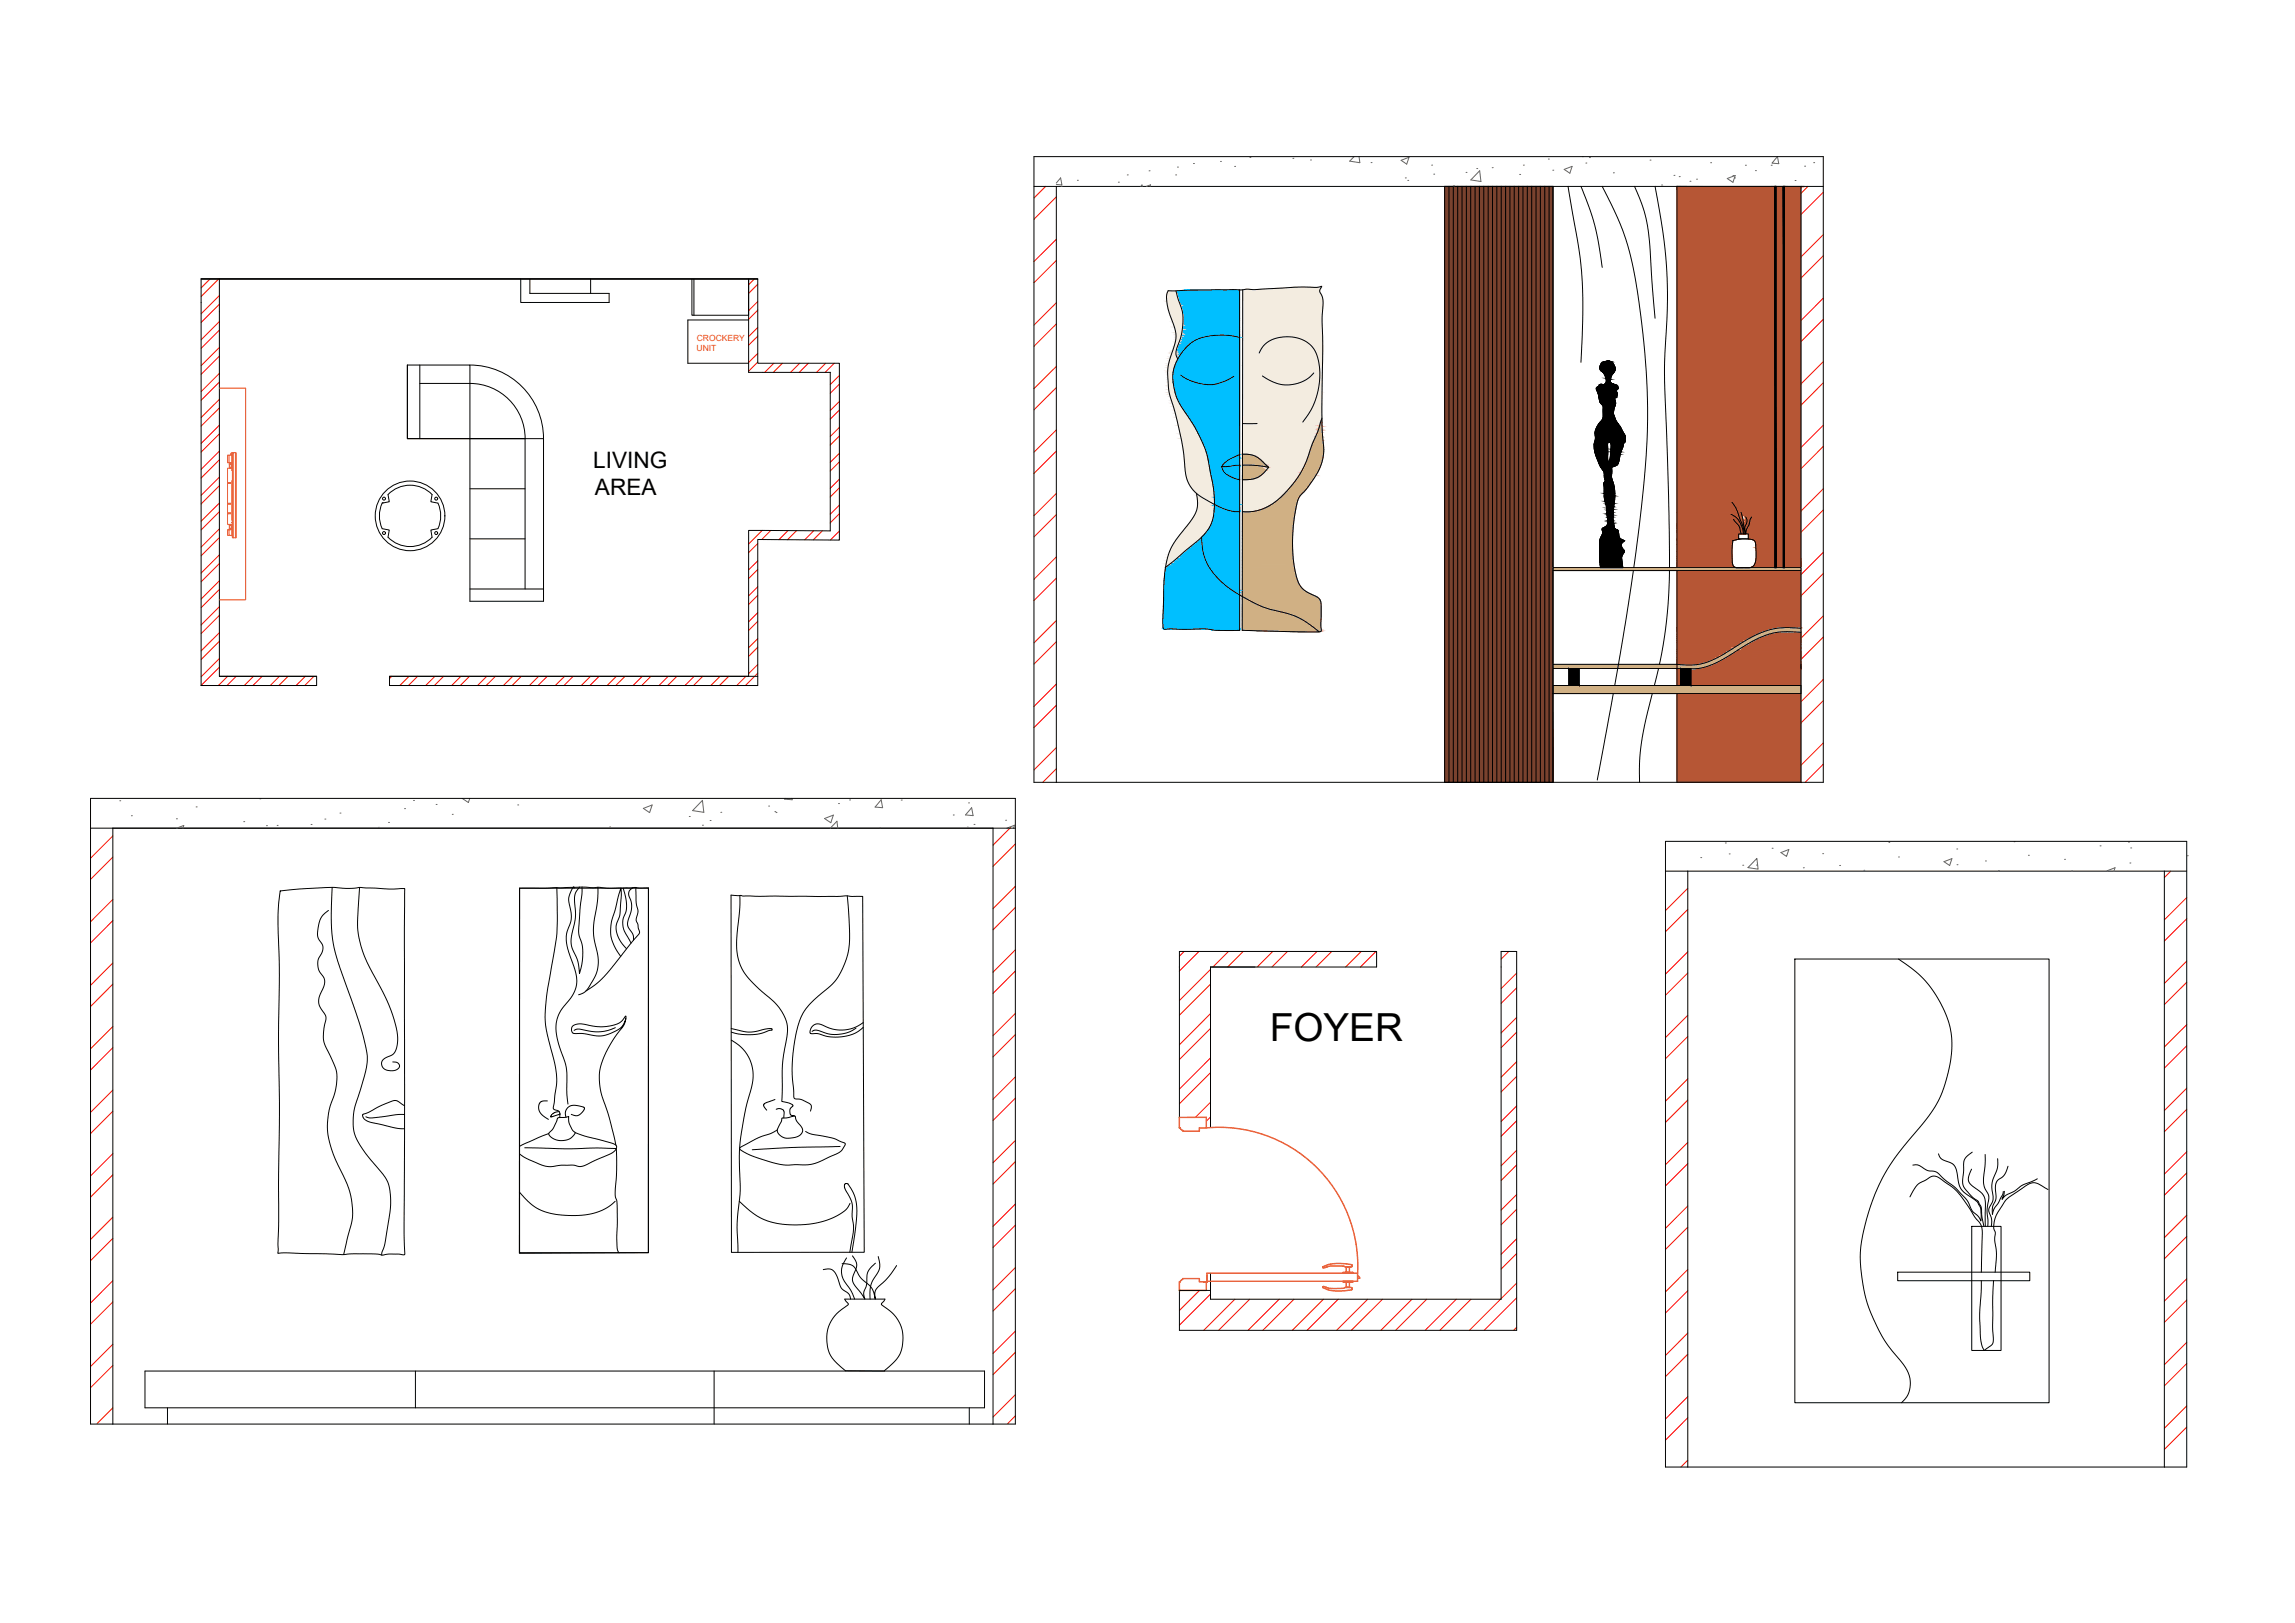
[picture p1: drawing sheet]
<svg xmlns="http://www.w3.org/2000/svg" width="420mm" height="297mm" viewBox="0 0 420 297" stroke-linecap="round" stroke-linejoin="round" font-family="sans-serif">
<defs><g id="words">
<text font-size="7.1" x="232.5" y="190.5">FOYER</text>
<g font-size="4.1">
<text x="108.6" y="85.6">LIVING</text>
<text x="108.9" y="90.5">AREA</text>
</g>
<g font-size="1.6" fill="#dd6e00">
<text x="127.5" y="64.3">UNIT</text>
<text x="127.6" y="62.5">CROCKERY</text>
</g>
</g></defs>
<!-- layer: 0 -->
<g fill="none" stroke="#f00" stroke-width=".18">
<path d="M191.4 34.1l-2.1 2.1M193.4 36l-4.1 4.1M331 34.1l-1.3 1.3M333.8 35.2l-4.1 4.1M38.5 51.1l-1.7 1.6M40 51.1l-3.2 3.2M40.2 54.1l-3.4 3.3M40.2 58.8l-3.4 3.4M40.2 55.7l-3.4 3.3M138.1 51.1l-1 1M138.7 55.2l-1.6 1.7M138.7 59.9l-1.6 1.7"/>
<path d="M138.7 52l-1.6 1.7M138.7 56.8l-1.6 1.6M193.4 43.8l-4.1 4.1M193.4 55.4l-4.1 4.1M193.4 47.7l-4.1 4M193.4 59.3l-4.1 4.1M333.8 42.9l-4.1 4.1M333.8 54.6l-4.1 4.1M333.8 46.8l-4.1 4.1M333.8 58.4l-4.1 4.1M40.2 63.6l-3.4 3.3M40.2 68.3l-3.4 3.4"/>
<path d="M40.2 73.1l-3.4 3.3M40.2 77.8l-3.4 3.4M40.2 60.4l-3.4 3.4M40.2 65.2l-3.4 3.3M40.2 69.9l-3.4 3.4M40.2 74.7l-3.4 3.3M40.2 79.4l-3.4 3.3M138.7 64.7l-1.6 1.6M138.7 61.5l-1.6 1.7M138.7 66.3l-1.6 1.6M141.7 66.5l-1.7 1.7M143.2 66.5l-1.6 1.7"/>
<path d="M146.4 66.5l-1.7 1.7M148 66.5l-1.7 1.7M151.2 66.5l-1.7 1.7M152.7 66.5l-1.6 1.7M153.7 68.7l-1.7 1.7M153.7 73.5l-1.7 1.6M153.7 78.2l-1.7 1.7M153.7 70.3l-1.7 1.7M153.7 75l-1.7 1.7M153.7 79.8l-1.7 1.7M193.4 67.1l-4.1 4M193.4 78.7l-4.1 4.1"/>
<path d="M193.4 70.9l-4.1 4.1M333.8 66.2l-4.1 4.1M333.8 77.8l-4.1 4.1M333.8 70.1l-4.1 4.1M40.2 82.6l-3.4 3.3M40.2 87.3l-3.4 3.4M40.2 92.1l-3.4 3.3M40.2 96.8l-3.4 3.3M40.2 84.2l-3.4 3.3M40.2 88.9l-3.4 3.3M40.2 93.6l-3.4 3.4M40.2 98.4l-3.4 3.3"/>
<path d="M138.7 99.5l-1.6 1.6M139.5 97.1l-2.4 2.5M141.1 97.1l-1.6 1.6M144.3 97.1l-1.7 1.7M145.8 97.1l-1.6 1.7M149 97.1l-1.7 1.7M150.5 97.2l-1.6 1.6M153.7 83l-1.7 1.6M153.7 87.7l-1.7 1.7M153.7 92.4l-1.7 1.7M153.7 97.2l-1.7 1.6M153.7 84.5l-1.7 1.7"/>
<path d="M153.7 89.3l-1.7 1.6M153.7 94l-1.7 1.7M153.7 98.8h-.1M193.4 90.3l-4.1 4.1M193.4 82.6l-4.1 4M193.4 94.2l-4.1 4.1M333.8 89.5l-4.1 4M333.8 81.7l-4.1 4.1M333.8 93.3l-4.1 4.1M40.2 101.6l-3.4 3.3M40.2 106.3l-3.4 3.3M40.2 111l-3.4 3.4"/>
<path d="M40.2 115.8l-3.4 3.3M40.2 103.1l-3.4 3.4M40.2 107.9l-3.4 3.3M40.2 112.6l-3.4 3.4M40.2 117.4l-3.4 3.3M138.7 102.6l-1.6 1.7M138.7 107.4l-1.6 1.7M138.7 112.1l-1.6 1.7M138.7 116.9l-1.6 1.6M138.7 104.2l-1.6 1.7M138.7 109l-1.6 1.6M138.7 113.7l-1.6 1.7"/>
<path d="M138.7 118.5l-1.6 1.6M193.4 101.9l-4.1 4.1M193.4 113.6l-4.1 4.1M193.4 105.8l-4.1 4.1M193.4 117.5l-4.1 4M333.8 101.1l-4.1 4.1M333.8 112.7l-4.1 4.1M333.8 105l-4.1 4.1M333.8 116.6l-4.1 4.1M40.2 120.5l-3.4 3.4M40.2 122.1l-3.4 3.4M41.7 123.8l-1.7 1.7"/>
<path d="M43.2 123.8l-1.6 1.7M46.4 123.8l-1.7 1.7M48 123.8l-1.7 1.7M51.2 123.8l-1.7 1.7M52.7 123.8l-1.7 1.7M55.9 123.8l-1.7 1.7M57.5 123.8l-1.7 1.7M71.7 123.8l-.4 .4M74.9 123.8l-1.7 1.7M76.5 123.8l-1.7 1.7M79.6 123.8l-1.7 1.7M81.2 123.8l-1.7 1.7"/>
<path d="M84.4 123.8l-1.7 1.7M86 123.8l-1.7 1.7M89.1 123.8l-1.7 1.7M90.7 123.8l-1.7 1.7M93.9 123.8l-1.7 1.7M95.4 123.8l-1.6 1.7M98.6 123.8l-1.7 1.7M100.2 123.8l-1.7 1.7M103.4 123.8l-1.7 1.7M104.9 123.8l-1.6 1.7M108.1 123.8l-1.7 1.7M109.7 123.8l-1.7 1.7"/>
<path d="M112.8 123.8l-1.6 1.7M114.4 123.8l-1.7 1.7M117.6 123.8l-1.7 1.7M119.2 123.8l-1.7 1.7M122.3 123.8l-1.7 1.7M123.9 123.8l-1.7 1.7M127.1 123.8l-1.7 1.7M128.7 123.8l-1.7 1.7M131.8 123.8l-1.7 1.7M133.4 123.8l-1.7 1.7M136.6 123.8l-1.7 1.7M138.7 121.6l-1.6 1.7"/>
<path d="M138.7 123.2l-2.2 2.3M193.4 125.2l-4.1 4.1M193.4 136.8l-4.1 4.1M193.4 129.1l-4.1 4.1M333.8 124.4l-4.1 4M333.8 136l-4.1 4.1M333.8 128.2l-4.1 4.1M333.8 139.9l-3.3 3.3M20.7 153l-4.1 4.1M20.7 156.9l-4.1 4M185 151.5l-3.2 3.2M185.9 154.5l-4.1 4"/>
<path d="M193.4 140.7l-2.5 2.5M397.4 159.4l-1.2 1.2M20.7 164.6l-4.1 4.1M20.7 176.2l-4.1 4.1M20.7 168.5l-4.1 4.1M185.9 162.2l-4.1 4.1M185.9 173.8l-4.1 4.1M185.9 166.1l-4.1 4.1M185.9 177.7l-4.1 4.1M216.8 174.1l-.9 .9M219.5 174.1l-3.6 3.6M221.6 177.4l-5.7 5.7"/>
<path d="M224.9 174.1l-2.9 2.9M227.6 174.1l-2.9 2.9M233 174.1l-2.8 2.9M235.7 174.1l-2.8 2.9M241.1 174.1l-2.8 2.9M243.8 174.1l-2.8 2.9M249.2 174.1l-2.8 2.9M251.9 174.1l-2.8 2.9M276.2 174.1l-1.4 1.4M277.7 178.1l-2.9 2.8M309 162.6l-4.1 4.1M309 174.2l-4.1 4.1"/>
<path d="M309 166.4l-4.1 4.1M309 178.1l-4.1 4.1M400.3 164.3l-4.1 4.1M400.3 175.9l-4.1 4.1M400.3 168.1l-4.1 4.1M400.3 179.8l-4.1 4.1M20.7 187.9l-4.1 4.1M20.7 199.5l-4.1 4.1M20.7 180.1l-4.1 4.1M20.7 191.7l-4.1 4.1M185.9 185.5l-4.1 4.1M185.9 197.1l-4.1 4.1"/>
<path d="M185.9 189.3l-4.1 4.1M221.6 185.5l-5.7 5.7M221.6 193.6l-5.7 5.7M221.6 180.1l-5.7 5.7M221.6 188.2l-5.7 5.7M221.6 196.3l-5.7 5.7M277.7 186.2l-2.9 2.8M277.7 194.3l-2.9 2.9M277.7 180.8l-2.9 2.8M277.7 188.9l-2.9 2.8M277.7 197l-2.9 2.9M309 185.8l-4.1 4.1"/>
<path d="M309 197.4l-4.1 4.1M309 189.7l-4.1 4.1M400.3 187.5l-4.1 4.1M400.3 199.2l-4.1 4M400.3 191.4l-4.1 4.1M20.7 211.1l-4.1 4.1M20.7 203.4l-4.1 4.1M20.7 215l-4.1 4.1M185.9 208.7l-4.1 4.1M185.9 201l-4.1 4.1M185.9 212.6l-4.1 4.1M221.6 201.7l-2.8 2.8"/>
<path d="M221.6 204.4l-.7 .8M277.7 202.4l-2.9 2.9M277.7 210.5l-2.9 2.9M277.7 218.6l-2.9 2.9M277.7 205.1l-2.9 2.9M277.7 213.2l-2.9 2.9M309 209.1l-4.1 4.1M309 201.3l-4.1 4.1M309 213l-4.1 4.1M400.3 210.8l-4.1 4.1M400.3 203l-4.1 4.1M400.3 214.7l-4.1 4.1"/>
<path d="M20.7 222.8l-4.1 4.1M20.7 234.4l-4.1 4.1M20.7 226.6l-4.1 4.1M20.7 238.3l-4.1 4.1M185.9 220.4l-4.1 4M185.9 232l-4.1 4.1M185.9 224.2l-4.1 4.1M185.9 235.9l-4.1 4.1M219.6 236.2l-3.7 3.6M221.6 236.8l-5.7 5.7M226.1 237.8l-5.7 5.7M228.8 237.8l-5.7 5.7"/>
<path d="M234.2 237.8l-5.7 5.7M236.9 237.8l-5.7 5.7M242.3 237.8l-5.7 5.7M245 237.8l-5.7 5.7M250.4 237.8l-5.7 5.7M253.1 237.8l-5.7 5.7M258.5 237.8l-5.7 5.7M261.2 237.8l-5.7 5.7M266.6 237.8l-5.7 5.7M269.3 237.8l-5.7 5.7M274.7 237.8l-5.7 5.7M277.7 226.7l-2.9 2.9"/>
<path d="M277.7 234.8l-2.9 2.9M277.7 221.3l-2.9 2.9M277.7 229.4l-2.9 2.9M277.7 237.5l-6 6M309 220.7l-4.1 4.1M309 232.3l-4.1 4.1M309 224.6l-4.1 4.1M309 236.2l-4.1 4.1M400.3 222.4l-4.1 4.1M400.3 234l-4.1 4.1M400.3 226.3l-4.1 4.1M400.3 237.9l-4.1 4.1"/>
<path d="M20.7 246l-4.1 4.1M20.7 257.7l-2.9 2.8M20.7 249.9l-4.1 4.1M185.9 243.6l-4.1 4.1M185.9 255.3l-4.1 4M185.9 247.5l-4.1 4.1M185.9 259.1l-1.4 1.4M277.7 242.9l-.6 .6M309 244l-4.1 4.1M309 255.6l-4.1 4.1M309 247.8l-4.1 4.1M309 259.5l-4.1 4.1"/>
<path d="M400.3 245.7l-4.1 4.1M400.3 257.3l-4.1 4.1M400.3 249.6l-4.1 4M309 267.2l-1.3 1.3M400.3 261.2l-4.1 4.1"/>
</g>
<g fill="none" stroke="#000" stroke-width=".18">
<path d="M189.3 28.7h144.5v114.5h-144.5zM189.3 34.1h144.5M193.4 34.1v109.1M264.5 34.1h19.8v109.1h-19.8zM264.5 34.1v109.1M265.3 34.1v109.1M266.1 34.1v109.1M266.9 34.1v109.1M267.7 34.1v109.1M268.5 34.1v109.1M269.3 34.1v109.1M270.1 34.1v109.1"/>
<path d="M270.8 34.1v109.1M271.6 34.1v109.1M272.4 34.1v109.1M273.2 34.1v109.1M274 34.1v109.1M274.8 34.1v109.1M275.6 34.1v109.1M276.4 34.1v109.1M277.2 34.1v109.1M278 34.1v109.1M278.8 34.1v109.1M279.6 34.1v109.1"/>
<path d="M280.4 34.1v109.1M281.2 34.1v109.1M282 34.1v109.1M282.8 34.1v109.1M283.6 34.1v109.1M284.3 34.1v109.1M287.1 34.1l1.8 10.7 .7 5 .2 6.9-.4 9.6M289.4 34.1l1.5 3.8 1.1 3.5 .7 3.5 .6 4M293.3 34.1l3.2 6.5 1.1 3.1 .7 2.4 .7 3 .8 4.4 1.3 11.1 .5 8.3-.1 7.8-.6 8.8-1.8 14.4M299.2 34.1l1.6 3.8 .9 3.7 .3 3.4 1 13.2M303 34.1l1.6 9.7 .6 7.1v6l-.5 11.5 .8 22.4 .1 13.1M307 34.1v69.8"/>
<path d="M325 34.1h.1v69.8h-.1zM326.5 34.1h.2v69.8h-.2zM329.7 34.1v109.1M36.8 51.1h101.9v15.4h15v32.3l-15-.1v26.8h-67.4M36.8 51.1v74.4h21.2v-1.7h-17.8v-72.7M36.8 51.1h101.9M95.3 51.1v4.3h16.2v-1.7h-14.5v-2.6M108.1 51.1v2.6M126.7 51.1v6.6h10.4v-6.6v17.1h15M127 51.1v6.6M137.1 58.6h-11.2v7.9h11.2M215.3 53.2l1.1 3.4 .2 1.4-.3 3.2-1 3.2v.6l.3 .7"/>
<path d="M226.9 53.1v62.3h-3.9l-2.4-.3-7.4 .1-.2-.2-.1-1.7 .2-6.7 .3-2.8 .3-1.7 .4-1.2 .8-1.5 2.9-3.8 1.1-1.7 .3-1.6-.2-2M227.5 53l-.1 62.4 11.8 .3 2.4-.1 .3-.1v-4.3l-.2-1.3-.5-.6-1.9-1-1.1-.8-.7-1.4-.5-2-.3-2.6-.1-3.2 .3-3.4 .7-3.3a6.7 6.7 0 0 1 1.7-2.2l.6-.9a10 10 0 0 0 2.2-8.8l-.1-4.3 .2-11.1-.2-6.2 .2-2.9-.1-.8-.5-1.1 .3-.9-.9 .2h-3.9l-7.3 .4-1.5-.1-1 .2-13.4 .1-.3 1.1 .1 1.4 .4 1.6 1 2.7 .2 1.5-.2 1.4-1.3 4.2v1.2l.1 2.7 .3 1.4 1.3 4.5 .9 3.9 .6 5.5 .3 1.4 .5 1.1 .6 .9 .8 .7 1.1 .8 3.9 2 1.6 .4h1.1M74.6 66.8h11.4v13.5h-11.4zM74.6 66.8v13.5h11.4v29.7h13.5v-29.7M76.9 70.2h9.1a10.1 10.1 0 0 1 10.1 10.1M76.9 66.8v13.5M86 66.8a13.5 13.5 0 0 1 13.5 13.5M152 68.2v29l-14.9-.1v26.7h-65.8M216.2 68.7l.9 .6 1.4 .6 1.4 .3 1.5 .2h.8l1.1-.3 1.5-.6 1.1-.6M226.9 61.8l-1.9-.4-1.9-.1-2 .2-2 .6-1.1 .7-1.3 1.3-1 1.5-.7 1.5-.3 1.3v1.1l.3 1.6 .3 1.5 .7 1.3 3.1 4.9 1.1 2.3 .7 1.8 1.2 6.2 .2 3.6-.1 1.5-.3 1.2-.5 1.1-.7 1.1-1.4 1.3-5.9 4.9M227.5 77.5h2.6M230.5 64.6l.8-1.3 1-.8 1.3-.6 1.5-.2h1.6l1.5 .4 1.4 .8 .9 1 .6 1.1 .4 1.8 .1 2-.1 1.7-.4 1.7-.6 1.9-1 1.7-1 1.4"/>
<path d="M240.5 68.3l-.8 .8-1.1 .7-1.4 .5-1.3 .1h-1.2l-1-.2-1.3-.6-1.3-.8M242 76.6l-.8 2.4-.9 2.2-1.5 4-1.1 2.1-1.6 2.1-2.1 2-1.1 .8-1.3 .8-2.2 .6h-1.9M70 92h.1M71 90.5a5.6 5.6 0 0 1 8.1 0l-.2 1.3 1.3 .3a5.6 5.6 0 0 1 0 4.7l-1.3 .2 .2 1.3a5.6 5.6 0 0 1-8.1 0l.3-1.3-1.3-.2a5.6 5.6 0 0 1 0-4.7l1.3-.3zM86 89.5h10.1M86 98.6h10.1M99.5 80.3h-13.5h10.1v27.5M220 98.3l.2 2.4 .7 2.3 1.4 2.1 2.1 2.1 2.6 1.7 3.6 1.9 2 .7 3.6 .9 1.5 .6 1.8 1.1 2 1.5M223.6 85.4l.4 .9 .5 .5 1.3 .7 1.1 .3M226.9 83.2l-2.1 1-1.2 1.2h1.1l2.3-.3M227.5 85.1l2.5 .1 2.2 .3M227.5 83.1l1.3 .1 1 .3 1 .6 1.5 1.4-1.2 1.3-1 .6-1.1 .3-1.5 .1"/>
<path d="M294.5 84.8l-.2-.9 .1-2.9 .1-.1h.3l.2 .5-.2 2.2-.3 1.4 .3 .4h.3l.8-.3 .4-.4 .9-3.5 .3-.4 .1-.9-.9-1.7-.8-1.1-.5-1.3 .1-1 .3-.9-.2-1.1 .4-.1 .1-.6-.2-.6 .3-.6-.2-.3-1.2-.7 .1-1 .7-.9 .1-.6-.5-1.1-.4-.2h-.5l-1 .3-.2 .3-.2 .5 .1 .5 .5 .5 .4 .6 .2 .8-.1 .5-.4 .3h-.7l-.6 .7 .6 2.4 .6 .9v1.8l-.2 .6-.7 .9-.4 .9-.2 .6 .1 1.1-.3 1.3 .4 1.9 .6 1.4 .9 1.6 .2 1.4-.3 .6 .1 2.3 .4 2.2 .2 2.4-.1 .7-.8 .7v.8l-.5 1.1v4.2l.1 1h4.1l-.2-1.9 .5-1.1-.5-.8-.1-.3 .1-.4 .4-.4-.8-.6-.3-1.3-.7-.5-.2-1.2v-1.7l.3-3.4-.1-1.3-.5-1.6v-2M316.9 94.1l.9 .6 .5 .5 .7 1.4 .2 1.1M317.1 91.9l1 1.7 1 2.7 .2 1.4M317.2 99l1.3-.3 1.1-.1 1.2 .2 .5 .2 .1 .6 .1 2.5-.2 .9-.3 .6-.7 .3h-1.8h-.7l-.4-.2-.2-.6-.1-1.2zM317.4 95l1 1.3 .3 1.4M318.3 97.7h1.8v.9h-1.8zM318.7 93.8l.9 3.9M319.6 94.6l.2 .7-.4 1.4 .2 1 .2-.8 .4-.9 .2-1 .3-.4M86 107.8h13.5M284.3 103.9h45.4v.5h-45.4zM299 104.4l-1.5 9.9-1.9 11.2M305.6 104.4l-.1 4.1-.4 4.8-.7 5.1-.6 3.2"/>
<path d="M307 104.4v21.1M329.7 115l-3.9-.1-2.6 .6-3.1 1.4-4.6 2.8-1.7 .9-1.5 .7-1.6 .3h-26.4v.7h22.7M329.7 115.7l-3.4-.1-2.4 .5-3 1.2-5.2 3.2-2.5 1.2-2.3 .7-4-.1M71.3 123.8h67.4M71.3 125.5h67.4M71.3 123.8v1.7M284.3 125.5h45.4v1.4h-45.4zM287.2 122.4h1.9v3.1h-1.9zM295.3 126.9l-2.9 15.9M302.5 126.9l-1.2 4.8-.8 4.2-.3 3.3v4M303.6 122.3l-.7 3.2M307 126.9v16.3"/>
<path d="M307.7 122.4h1.9v3.1h-1.9zM16.6 146.1h169.3v114.5h-169.3zM16.6 151.6h169.3M20.7 151.6v109M181.8 151.6v109M304.9 154h95.4v114.5h-95.4zM304.9 159.4h95.4M309 159.4v109.1M396.2 159.4v109.1M51.3 163.1l3.5-.4 5.9-.3 2.7 .2 2.7-.2 5.1 .3h2.9l-.1 63.2 .1 3.6-.2 .2-2.5-.2-1.5 .2a5.6 5.6 0 0 0-2.7-.2h-3.1l-1.4 .1-10.2-.3-1.6 .1 .3-25-.2-13.3 .1-12.6-.2-10.9zM60.1 166.6l-.9 .8-.5 .7-.4 1.1-.2 1.6 .1 .9 .8 1.2 .1 .4v.7l-.8 1.4-.1 1 .2 1.1 .9 1.5 .1 .6-.1 .9-.7 1.6-.3 1 .2 1 1 1.6 .2 .5-.5 3.4a6.2 6.2 0 0 0 1.2 3.5l1 2.4 .3 1.8-.3 2.4-1 2.7-.3 1.4-.2 2.1 .1 1.7 1 3.6 2.9 6.4 .4 1.8 .2 1.8-.1 2.3-1.5 6.1M60.8 162.4l-.1 6.4 .1 2.2 .4 2.4 1 3.8 3.7 10.4 .6 2.1 .7 3.4v1.4l-.2 1.5-2.2 7.3-.1 1.8 .1 1.9 .4 1.2 .8 1.6 1.3 1.8 2.8 3.4 .6 .8 .4 1 .4 1.7v1.8l-.7 5.1a10.2 10.2 0 0 1-.8 3.6l-.1 .7"/>
<path d="M65.8 162.4l-.3 7 .1 1.6 .4 1.7 1.2 3.3 2.9 5.5 1.1 2.5 1 2.7 .6 2.8-.1 1.8-.4 1.2-.4 .5-1.4 .6-.4 .4-.2 .5v.6l.3 .4 .6 .4 1.1 .1 .6-.1 .5-.4 .1-.3v-.3l-.4-.4-.8-.1M95.1 162.6h4.8l6.7-.3 1.9 .2 1.2-.1 1.8 .2 4.7-.2 2.5 .1v66.8l-23.6 .1zM95.1 162.6h23.6v66.7h-23.6zM101.9 162.5l.1 5-.1 3.5-1.7 10.7-.4 4.5 .3 2.5 1.5 5.9 .3 2v1.9l-.6 4.4 .1 .1 .9 .4 .2 .4v.7M105.1 162.6l-.1-.3-.5 1-.4 1.1 .5 3.6-.2 .9-.6 1.8-.1 1.3 .3 1.7 1.4 4.4 .2 1.1v1l-.3 .9-.5 1-2 2.6-.5 .9-.3 1-.2 1.3 .3 2.5 1.6 5 .1 4.9 .2 1.8M106.6 162.3l-.7 8.2 .1 .7 .6 1.6 .1 2.1-.2 1.7-.4 1.6-.3-2.3-1.1-2.4-.2-1.3 .8-4.2-.1-4 .3-.8 .6-.8M109.5 162.4l-.1 2.5-.8 5.1 .2 1.8 .7 3.5-.1 1.9-.5 1.6-1.4 2.3-.6 .6-1 .4M114.1 162.5l.5 2 .1 1.6-.1 .9-.5 1.2v1.4l.3 .9 1.1 2.1M114.7 173.6l-1.4-1.8-.5-1.7v-.8l.7-1.9 .2-3.5v-1.4l-1.7 6-.2 1.7 .1 1.2 .2 .9 .6 1.3 .9 1.4M115.9 162.5l-.6 .4-.2 .5v.6l.5 1.1v.9l-.7 3.2 .1 .5 .9 1.4 .1 1M116.4 162.4l.1 2.7 .3 1.7-.3 1.6 .3 .8 .2 1.6-6.4 7.9-1.5 1.5-1.8 1.2M133.8 163.8l5.1 .2 14.4 .1 1.8-.1 2.8 .1 .3 65.1h-24.3z"/>
<path d="M135.5 163.9v1.9l-.6 5.1v2.3l.1 1.6 .5 1.7 .6 1.2 1 1.4 1.9 1.9 2.6 2.3 1 1.1 1 1.7 .5 1.4v1.8l-.9 5.6-.1 6.7 1.3 .3 .8 .4-.6 .7 .1 .9 .2 .2 .7 .2 .2 .8 1 1.2 .1 .7-.3 .7-.9 .4-1.8 .2-.7-.2-.6-.5-.3-.6 .1-.5 .7-1.3 .1-.5 1.1-.1 1-.4M155.1 164l.3 4.1 .1 3.7-.1 1.9-.6 2.2-.8 2-1 1.5-1 1.1-3.2 2.7-1.6 1.9-1 2.3-.7 3-.3 2.5-.2 2.6 .4 5.4 .2 .2 1.2 .2 1.4 .7 .3 .5-.1 .9M328.6 175.5h46.5v81.2h-46.5zM347.6 175.5l3.2 2.3 1.4 1.4 1 1.2a17.5 17.5 0 0 1 4.1 10.8l-.2 3-.8 3.5-.9 2.7-1.2 2.2a93.9 93.9 0 0 1-6.5 8.2l-.6 .9a36.3 36.3 0 0 0-6.5 18.5l.4 4.5a28.8 28.8 0 0 0 7.5 15.1l.7 1 .3 .9 .2 1.5-.3 1.9-.5 .8-.8 .8M112.7 188.1l-1.4 .5-1.4 .2h-1.5l-2.4-.5-.9 .3M114.6 186.4l-.5 1.1-.6 .8-1.7 .8-1.3 .4-1.2 .1-2.6-.4h-1.6l-.3-.2-.2-.6 .3-.6 .9-.4h.7l3.4 .5 2.3-.2 1.3-.5 1.1-1.2-.1 .9-.3 .8-1.7 2.2-1.6 2.7-.8 2.2-.4 1.6 .1 2 .2 1.4 1.5 4.8 1.2 5M133.9 190.4l1.6 1.1 1.3 1.5 .8 1.8 .3 1.8-.1 1.6-1.3 4.8-1 6.4-.1 2.7 .1 6-.6 6.4 .2 4.7M133.9 188.3l3 .6 1.2-.1 2.5-.5h.8l-.1 .2-1.9 .6-1.5 .3-2.2-.1-1.8-.4M156.7 188.2l-1.7 .8-1.8 .3-1.4-.1-2.4-.7-.7 .3M158 187.2l-1.7 .9-2 .4-1.8-.1-2.2-.9-.8-.1-.6 .2-.3 .4-.3 1 .2 .2h1.2l2.1 .5 2.2 .1 2.2-.5 .9-.5 .9-.8M74.1 204h-1.6l-4.4 .6-1.1-.2M74.1 202.4l-1.3-.9-.7-.1-2.4 1-2.1 1.1-1.1 .4-.1 .2 .1 .4 .3 .4 1 .5 4.5 1 1.8 .2"/>
<path d="M95.1 218.2l1.6 1.7 1.7 1.3 2.2 .8 2.3 .4h3l2.8-.3 2.1-.9 1.8-1.3M96.1 210.1l7.3 .2 5.6-.2 3.8 .1 .1 4-.3 4.4 .3 1.2 .1 .8v7.6l.1 .6 .2 .5M100.2 201.5h-.7l-.5 .2-.3 .4-.1 .7 .1 .6 .4 .5 1.3 1M100.5 207.5l-5.4 2.3M102.1 204.6l2-.3v.9l.2 .6 .5 1 .5 .5-.4 .6-.6 .5-.9 .3h-1.2l-1-.3-.7-.6v-.4l.8-.9zM102.4 203.5l-1.1 .2-.5 .7 1.8-.5h-.1M104.6 203.9l.8 .3 .6-.1 .8-.8 .2-.6-1.6-.4-1.1 .1-.5 .4-.3 .6 .1 1.1M105.3 207.3l1.8 .6 5.2 1.4 .5 .3 .1 .5-.3 .5-.7 .5-4.8 2.2-.9 .2-1.4-.3-2.2 .1-1.8 .2-.9-.1-3.2-1.2-1.6-1M135.4 219.9l2.4 2.1 2 1.2 2.6 .7 2.9 .3 3.8-.3 2.8-.8 1.6-.8 1.1-.7 .5-.5 .5-.9M141.9 201.2l-2 .9-.1 .4 .6 .7M142.1 203l.7-.1 .6 .3 .2 .4-.1 1M142.3 206.8l-1.2 .7-1.7 .5-1.3 .6-2.5 1.4-.2 .3 1 .7 1.4 .6 4.1 1.3 1.8 .3h3.9l2-.4 3.8-1.7 .7-.6 .6-1-.1-.3-2-.8-4-.8-1.1-.5"/>
<path d="M153.8 209.8l-8.5 .2-7.6 .4M221.6 206.4v-29.4h30.4v-2.9h-36.1v32.3M349.7 219.1l.8-1.5 .6-.8 2.8-1.5h.5l.6 .2 2.5 1.8 .8 .8 1.9 2.5 1.3 2.1 .9 1.1 .4 .7 .1 1.4-.2 6.9M354.9 211.2l.2 .6 .4 .3 1.8 .8 .5 .4 .4 .8 .4 2.5 .4 .9 .6 .8 2.5 1.7 .5 1.2v2.3l-.4-.8-1.1-1.1-.8-1.7-.5-.6-1.8-1.9-1.9-1.4-1.3-1.3-.7-.3-1.3-.2-1.8-1h-.8M360.9 214l-.5 1.5v.8l.6 .7 1.8 1.4 .6 1 .1 .8v4.2M361.1 210.9l-1.1 .8-.4 .7-.3 4.2 .2 .7 .5 .5 1.2 1.4 1 .7 .4 .9 .2 1.9 .4 1.7M363.4 211.3v1.8l-.3 3.2 .2 1 .7 1.2 .1 .5-.3 2.5 .2 1.8-.1 1.1M365.7 212.1l-.1 1.8-.9 2.7 .2 3-.8 1.8 .5 1.7v1.3M367.6 213.4l-.7 1.7-1.1 .9-.4 .5-.1 .7 .1 2.2-.6 1.5v1.3l.2-.9 .9-1.2 .7-1.5 .2-.5M373 215.7l-2.9 1.3-1.3 1-1.7 .8-.6 .7 .4-.8 .1-.7M374.9 217.7l-2-1.1-.7-.1-.5 .1-3.9 2.5-1 1.1-1.3 2.2-.4 1.3-.1 1 .3 .9-.1 1.4 .3 2.5-.2 3.3M150.7 232.4l1.3-.1 .7 .4 .6 1 .6 1.9 .4 .4 1.1 .8 .3 1"/>
<path d="M154.2 231.3l1.5 .2 .5 .2 .4 .4a6.6 6.6 0 0 0 2.6 3.2 4 4 0 0 1 1 2.5 2.11 2.11 0 0 1 .9-2.6 13.5 13.5 0 0 0 3-3.6M155 230.2a3.6 3.6 0 0 0 0 4.8l.8 1.2 .7 1.6M155.6 229.2l.7-4.2-.3-2.4 .1-1.8-.3-1.2-1.2-2.2v-.6l.3-.2 .3 .1 1 1.6 .4 1.2 .2 1.2v2.6l-.8 5.9M156.1 229.8l.1 .3a2.06 2.06 0 0 1 .3 2.6l-.4 .9v.7a4.6 4.6 0 0 0 1.5 2.3l.7 1.2a2.31 2.31 0 0 1 .3-2.4l.1-.6a3.4 3.4 0 0 1 1.6-3.6M160.8 230a3.3 3.3 0 0 1-.4 3.4l-.3 .4a5 5 0 0 0-.8 3.4v.6M215.9 236.2h5.7M221.6 233v4.8h53.2v-63.7h2.9v69.4h-61.8v-8.9M347.4 232.8h24.2v1.6h-24.2zM361 224.4h5.3v22.8h-5.3zM362.7 234.4l-.3 6 .1 3.7 .3 2 .5 1.1 1.3-1 .3-.7-.1-7.6 .2-3.5M26.5 250.9h153.7v6.8h-153.7zM30.7 257.7v2.9"/>
<path d="M76.1 250.9v6.8M130.7 250.9v9.7M161.9 250.9l2.1-2 .7-1 .3-.8 .2-1.1 .1-1.6-.2-1.1-.4-1.2-1.1-1.6-2.2-1.7 .6-1h-7.3l.6 1-1.7 1.3-.8 .7-.7 1.1-.6 1.4-.1 1.3v1.2l.2 1.2 .5 1.1 1.1 1.4 1.6 1.4h7.1M177.5 257.7v2.9"/>
<circle cx="70.3" cy="97.6" r=".27"/>
<circle cx="70.3" cy="91.3" r=".27"/>
<circle cx="75.1" cy="94.4" r="6.4"/>
<circle cx="79.9" cy="97.6" r=".27"/>
<circle cx="79.9" cy="91.3" r=".27"/>
</g>
<!-- layer: FNITURE -->
<g fill="none" stroke="#dd6e00" stroke-width=".18">
<path d="M40.2 71h4.8v38.8h-4.8M41.7 92.1l.6 .1v.1h-.6M41.7 93.9h.5v.1h-.5M41.7 88.3h.5v.2h-.5M41.9 83.3v1.4M41.9 97v1M42 96.7h.3v.3M42 84.7v.3M42 96v.1M42.2 96l.2 .3M42.2 85.7l.2-.3h.1l-.1 .3M42.3 84.7v.3"/>
<path d="M42.3 83v.3M42.4 85.1l-.1-.1h-.3v.6M42.4 96.6l-.1 .1M42.4 84.7v.7M42.4 96l.1 .3h-.1v.7M42.4 96.1h-.4v.9M42.4 85.6h-.4v.1M42.5 95.6v.2zM42.5 85.9v.2zM42.5 83.3v1.4M42.5 97v1M42.5 88v7.2"/>
<path d="M42.5 85.7h-.8v10.2l.8 .1M42.5 96.8v.2h-.8v1h.8v.2M42.5 83.1v.2h-.8v1.4h.8v.2M42.5 82.9h-.1l-.1 .4M42.7 82.9h-.2v15.5h.2M43.1 82.9v15.5h.1v-15.5h-.5v15.5h.4"/>
</g>
<!-- layer: 0 -->
<g fill="#7a422e" stroke="#7a422e" stroke-width=".18">
<path d="M283.6 34.1l.7 109.1v-109.1zM283.6 34.1l.7 109.1h-.7z"/>
<path d="M282.8 34.1l.8 109.1v-109.1zM282.8 34.1l.8 109.1h-.8z"/>
<path d="M282 34.1l.8 109.1v-109.1zM282 34.1l.8 109.1h-.8z"/>
<path d="M281.2 34.1l.8 109.1v-109.1zM281.2 34.1l.8 109.1h-.8z"/>
<path d="M280.4 34.1l.8 109.1v-109.1zM280.4 34.1l.8 109.1h-.8z"/>
<path d="M279.6 34.1l.8 109.1v-109.1zM279.6 34.1l.8 109.1h-.8z"/>
<path d="M278.8 34.1l.8 109.1v-109.1zM278.8 34.1l.8 109.1h-.8z"/>
<path d="M278 34.1l.8 109.1v-109.1zM278 34.1l.8 109.1h-.8z"/>
<path d="M277.2 34.1l.8 109.1v-109.1zM277.2 34.1l.8 109.1h-.8z"/>
<path d="M276.4 34.1l.8 109.1v-109.1zM276.4 34.1l.8 109.1h-.8z"/>
<path d="M275.6 34.1l.8 109.1v-109.1zM275.6 34.1l.8 109.1h-.8z"/>
<path d="M274.8 34.1l.8 109.1v-109.1zM274.8 34.1l.8 109.1h-.8z"/>
<path d="M274 34.1l.8 109.1v-109.1zM274 34.1l.8 109.1h-.8z"/>
<path d="M273.2 34.1l.8 109.1v-109.1zM273.2 34.1l.8 109.1h-.8z"/>
<path d="M272.4 34.1l.8 109.1v-109.1zM272.4 34.1l.8 109.1h-.8z"/>
<path d="M271.6 34.1l.8 109.1v-109.1zM271.6 34.1l.8 109.1h-.8z"/>
<path d="M270.8 34.1l.8 109.1v-109.1zM270.8 34.1l.8 109.1h-.8z"/>
<path d="M270.1 34.1l.7 109.1v-109.1zM270.1 34.1l.7 109.1h-.7z"/>
<path d="M269.3 34.1l.8 109.1v-109.1zM269.3 34.1l.8 109.1h-.8z"/>
<path d="M268.5 34.1l.8 109.1v-109.1zM268.5 34.1l.8 109.1h-.8z"/>
<path d="M267.7 34.1l.8 109.1v-109.1zM267.7 34.1l.8 109.1h-.8z"/>
<path d="M266.9 34.1l.8 109.1v-109.1zM266.9 34.1l.8 109.1h-.8z"/>
<path d="M266.1 34.1l.8 109.1v-109.1zM266.1 34.1l.8 109.1h-.8z"/>
<path d="M265.3 34.1l.8 109.1v-109.1zM265.3 34.1l.8 109.1h-.8z"/>
<path d="M264.5 34.1l.8 109.1v-109.1zM264.5 34.1l.8 109.1h-.8z"/>
</g>
<g fill="#b65635" stroke="#b65635" stroke-width=".18">
<path d="M307 34.1l.7 .1z"/>
<path d="M329.5 34.2l.2-.1z"/>
<path d="M326.7 34.4h.2z"/>
<path d="M325.8 34.4h.7z"/>
<path d="M325.1 34.4h.4z"/>
<path d="M324.4 34.4h.6z"/>
<path d="M320 34.5h2.8z"/>
<path d="M318.9 94.2l.1 .4z"/>
<path d="M319 94.6v.1z"/>
<path d="M319.6 94.6l.1 .1z"/>
<path d="M319 94.8l.1 .2z"/>
<path d="M319.1 95v.2z"/>
<path d="M319.1 95.2v.2z"/>
<path d="M319.1 95.4v.2z"/>
<path d="M319.1 95.6l.1 .1z"/>
<path d="M319.2 95.8v.1z"/>
<path d="M319.4 96.9v.2z"/>
<path d="M319.4 97.1l.1 .2z"/>
<path d="M328.2 114.9l1.5 .1z"/>
<path d="M326.8 115.6h.9z"/>
<path d="M308.5 121.7h1.4z"/>
<path d="M309.8 122.4h19.9z"/>
<path d="M326.7 34.1h3zM326.7 34.1l2.8 .1z"/>
<path d="M307 34.1l18 .1zM307 34.1l18 .1z"/>
<path d="M329.5 34.2h.2zM329.3 34.2h.4z"/>
<path d="M326.7 34.2h2.8zM326.7 34.2h2.6z"/>
<path d="M307.7 34.2l17.3 .1v-.1zM307.7 34.2l17.3 .1z"/>
<path d="M307 34.2l2.3 .1zM307 34.2l2.3 .1h-2.3z"/>
<path d="M329.3 34.2l.4 .1zM328.9 34.3h.8z"/>
<path d="M326.7 34.2h2.6zM326.7 34.2l2.2 .1z"/>
<path d="M309.3 34.3h15.7zM309.3 34.3h15.7z"/>
<path d="M307 34.3h2.4zM307 34.3h2.4z"/>
<path d="M328.9 34.3h.8zM328.5 34.3h1.2z"/>
<path d="M326.7 34.3h2.2zM326.7 34.3h1.8z"/>
<path d="M309.4 34.3h15.6zM309.4 34.3h15.6z"/>
<path d="M307 34.3h3.4zM307 34.3h3.4z"/>
<path d="M328.5 34.3h1.2zM328.5 34.3h1.2z"/>
<path d="M326.7 34.3h1.8zM326.7 34.3h1.8z"/>
<path d="M310.4 34.3h14.6zM310.4 34.3h14.6z"/>
<path d="M307 34.3h3.4zM307 34.3h3.4z"/>
<path d="M328.5 34.3h1.2zM328.1 34.3h1.6z"/>
<path d="M326.7 34.3h1.8zM326.7 34.3h1.4z"/>
<path d="M310.4 34.3h14.6zM310.4 34.3h14.6z"/>
<path d="M307 34.3h4.5zM307 34.3h4.5z"/>
<path d="M328.1 34.3l1.6 .1zM327.7 34.4h2z"/>
<path d="M326.7 34.3h1.4zM326.7 34.3l1 .1z"/>
<path d="M327.7 34.4h2zM327.3 34.4h2.4z"/>
<path d="M326.7 34.4h1zM326.7 34.4h.6z"/>
<path d="M327.3 34.4h2.4zM327 34.4h2.7z"/>
<path d="M326.7 34.4h.6zM326.7 34.4h.3z"/>
<path d="M327 34.4h2.7zM326.9 34.4h2.8z"/>
<path d="M326.7 34.4h.2zM326.7 34.4h.3z"/>
<path d="M311.5 34.3l13.5 .1zM311.5 34.3l13.5 .1z"/>
<path d="M307 34.3l9 .1zM307 34.3l9 .1z"/>
<path d="M326.9 34.4h2.8zM326.7 34.4h3z"/>
<path d="M325.1 34.1l1.4 .3v-.3zM325.1 34.1l1.4 .3h-1.4z"/>
<path d="M325.1 34.4h1.4zM325.1 34.4h.7z"/>
<path d="M325.8 34.4h.7zM325.5 34.4h1z"/>
<path d="M325.1 34.4h.4zM325.1 34.4h.7z"/>
<path d="M325.5 34.4h1zM325.1 34.4h1.4z"/>
<path d="M316 34.4h9zM316 34.4h9z"/>
<path d="M317.3 34.4h7.7zM317.3 34.4h7.1z"/>
<path d="M307 34.4h10.8zM307 34.4h10.8z"/>
<path d="M324.4 34.4h.6zM324.1 34.4h.9z"/>
<path d="M317.8 34.4h6.6zM317.8 34.4h6.3z"/>
<path d="M307 34.4h11.3zM307 34.4h11.3z"/>
<path d="M324.1 34.4h.9zM323.9 34.4h1.1z"/>
<path d="M318.3 34.4h5.8zM318.3 34.4h5.6z"/>
<path d="M307 34.4h11.5zM307 34.4h11.5z"/>
<path d="M323.9 34.4l1.1 .1zM322.8 34.5h2.2z"/>
<path d="M318.5 34.4h5.4zM318.5 34.4l4.3 .1z"/>
<path d="M320 34.5h2zM320.5 34.5h1.5z"/>
<path d="M307 34.4l13.5 .1zM307 34.4l13.5 .1z"/>
<path d="M322.8 34.5h2.2zM321.7 34.5h3.3z"/>
<path d="M307 34.5h14.7zM307 34.5h14.7z"/>
<path d="M307 34.5l18 59.3v-59.3zM307 34.5l18 59.3h-18z"/>
<path d="M318.7 93.8l6.3 .4v-.4zM318.7 93.8l6.3 .4h-6.1z"/>
<path d="M307 93.8l11.8 .4-.1-.4zM307 93.8l11.8 .4h-11.8z"/>
<path d="M318.9 94.2l6.1 .4v-.4zM318.9 94.2l6.1 .4h-5.4z"/>
<path d="M319.6 94.6l5.4 .1v-.1zM319.6 94.6l5.4 .1h-5.3z"/>
<path d="M319.7 94.7l5.3 .1zM319.7 94.7l5.3 .1z"/>
<path d="M319.6 94.7l.1 .1zM319.6 94.7l.1 .1z"/>
<path d="M319.7 94.8l5.3 .2v-.2zM319.7 94.8l5.3 .2h-5.2z"/>
<path d="M319.6 94.8l.2 .2zM319.6 94.8l.2 .2h-.2z"/>
<path d="M319.8 95h5.2zM319.8 95h5.2z"/>
<path d="M319.6 95h.2zM319.6 95h.2z"/>
<path d="M319.8 95l5.2 .2v-.2zM319.8 95l5.2 .2h-5.2z"/>
<path d="M319.6 95l.2 .2v-.2zM319.6 95l.2 .2h-.3z"/>
<path d="M319.8 95.2h5.2zM319.8 95.2h5.2z"/>
<path d="M319.5 95.2h.3zM319.5 95.2h.3z"/>
<path d="M319.8 95.2l5.2 .2v-.2zM319.8 95.2l5.2 .2h-5.2z"/>
<path d="M319.5 95.2l.3 .2v-.2zM319.5 95.2l.3 .2h-.3z"/>
<path d="M319.8 95.4l5.2 .2v-.2zM319.8 95.4l5.2 .2h-5.2z"/>
<path d="M319.5 95.4l.3 .2v-.2zM319.5 95.4l.3 .2h-.3z"/>
<path d="M319.8 95.6l5.2 .1v-.1zM319.8 95.6l5.2 .1h-5.2z"/>
<path d="M319.5 95.6l.3 .1v-.1zM319.5 95.6l.3 .1h-.3z"/>
<path d="M319.8 95.7l5.2 .1zM319.8 95.7l5.2 .1z"/>
<path d="M319.5 95.7h.3zM319.5 95.7l.3 .1z"/>
<path d="M319.8 95.8l5.2 .1v-.1zM319.8 95.8l5.2 .1h-5.3z"/>
<path d="M319.5 95.8l.2 .1 .1-.1zM319.5 95.8l.2 .1h-.3z"/>
<path d="M307 94.2l12.2 1.7-.4-1.7zM307 94.2l12.2 1.7h-12.2z"/>
<path d="M319.7 95.9l5.3 .1zM319.7 95.9l5.3 .1z"/>
<path d="M319.4 95.9h.3zM319.4 95.9l.3 .1z"/>
<path d="M307 95.9l12.2 .1zM307 95.9l12.2 .1z"/>
<path d="M319.7 96l5.3 .1v-.1zM319.7 96l5.3 .1h-5.4z"/>
<path d="M319.4 96l.2 .1 .1-.1zM319.4 96l.2 .1h-.2z"/>
<path d="M319.2 96v.1zM319.2 96v.1z"/>
<path d="M307 96l12.2 .1v-.1zM307 96l12.2 .1h-12.2z"/>
<path d="M319.6 96.1l5.4 .1v-.1zM319.6 96.1l5.4 .1h-5.5z"/>
<path d="M319.4 96.1l.1 .1 .1-.1zM319.4 96.1l.1 .1z"/>
<path d="M319.2 96.1l.1 .1zM319.2 96.1l.1 .1z"/>
<path d="M307 96.1l12.2 .1v-.1zM307 96.1l12.2 .1h-12.2z"/>
<path d="M319.5 96.2l5.5 .1zM319.5 96.2l5.5 .1h-5.5z"/>
<path d="M319.4 96.2h.1zM319.4 96.2l.1 .1z"/>
<path d="M307 96.2l12.3 .1zM307 96.2l12.3 .1z"/>
<path d="M319.5 96.3l5.5 .2v-.2zM319.5 96.3l5.5 .2h-5.6z"/>
<path d="M319.4 96.3v.2zM319.4 96.3v.2z"/>
<path d="M319.3 96.3v.2zM319.3 96.3v.2z"/>
<path d="M307 96.3l12.3 .2v-.2zM307 96.3l12.3 .2h-12.3z"/>
<path d="M319.4 96.5l5.6 .2v-.2zM319.4 96.5l5.6 .2h-5.6z"/>
<path d="M319.4 96.5v.2zM319.4 96.5v.2z"/>
<path d="M319.3 96.5l.1 .2zM319.3 96.5l.1 .2z"/>
<path d="M319.4 96.7h5.6zM319.4 96.7h5.6z"/>
<path d="M307 96.5l12.4 .2-.1-.2zM307 96.5l12.4 .2h-12.4z"/>
<path d="M319.4 96.7l5.6 .2v-.2zM319.4 96.7l5.6 .2h-5.6z"/>
<path d="M319.4 96.7v.2zM319.4 96.7v.2z"/>
<path d="M319.4 96.9l5.6 .2v-.2zM319.4 96.9l5.6 .2h-5.6z"/>
<path d="M319.4 97.1h5.6zM319.4 97.1h5.6z"/>
<path d="M307 96.7l12.4 .4v-.4zM307 96.7l12.4 .4h-12.4z"/>
<path d="M307 97.1h12.4zM307 97.1h12.4z"/>
<path d="M319.4 97.1h5.6zM319.4 97.1h5.6z"/>
<path d="M319.4 97.1l5.6 .2v-.2zM319.4 97.1l5.6 .2h-5.5z"/>
<path d="M307 97.1l12.5 .2-.1-.2zM307 97.1l12.5 .2h-12.5z"/>
<path d="M319.5 97.3l5.5 .1v-.1zM319.5 97.3l5.5 .1h-5.5z"/>
<path d="M307 97.3l12.5 .1v-.1zM307 97.3l12.5 .1h-12.5z"/>
<path d="M319.5 97.4l5.5 .3v-.3zM319.5 97.4l5.5 .3h-5.4z"/>
<path d="M307 97.4l12.6 .3-.1-.3zM307 97.4l12.6 .3h-12.6z"/>
<path d="M320.1 97.7l4.9 .9v-.9zM320.1 97.7l4.9 .9h-4.9z"/>
<path d="M307 97.7l11.3 .9v-.9zM307 97.7l11.3 .9h-11.3z"/>
<path d="M307 98.6h11.6zM307 98.6l11.3 .1z"/>
<path d="M320.1 98.6l4.9 .1zM320.1 98.6l4.9 .1z"/>
<path d="M320.5 98.7h4.5zM320.5 98.7h4.5z"/>
<path d="M307 98.7h11.3zM307 98.7l10.9 .1z"/>
<path d="M320.7 98.7l4.3 .1zM320.7 98.7l4.3 .1z"/>
<path d="M320.9 98.8h4.1zM320.9 98.8h4.1z"/>
<path d="M321 98.8l4 .1zM321 98.8l4 .1z"/>
<path d="M321.1 98.9h3.9zM321.1 98.9h3.9z"/>
<path d="M307 98.8l10.2 .2 .7-.2zM307 98.8l10.2 .2h-10.2z"/>
<path d="M321.2 98.9l3.8 .1zM321.2 98.9l3.8 .1z"/>
<path d="M321.2 99l3.8 .1zM321.2 99l3.8 .1z"/>
<path d="M321.3 99.1l3.7 .1zM321.3 99.1l3.7 .1z"/>
<path d="M321.3 99.2l3.7 .1v-.1zM321.3 99.2l3.7 .1h-3.6z"/>
<path d="M321.4 99.3l3.6 .3v-.3zM321.4 99.3l3.6 .3h-3.6z"/>
<path d="M307 99l10.2 .6v-.6zM307 99l10.2 .6h-10.2z"/>
<path d="M321.4 99.6l3.6 .2v-.2zM321.4 99.6l3.6 .2h-3.6z"/>
<path d="M321.4 99.8l3.6 .5v-.5zM321.4 99.8l3.6 .5h-3.5z"/>
<path d="M307 99.6l10.1 .7 .1-.7zM307 99.6l10.1 .7h-10.1z"/>
<path d="M307 100.3l10.1 .6v-.6zM307 100.3l10.1 .6h-10.1z"/>
<path d="M321.5 100.3l3.5 1v-1zM321.5 100.3l3.5 1h-3.5z"/>
<path d="M307 100.9l10.1 .7v-.7zM307 100.9l10.1 .7h-10.1z"/>
<path d="M321.5 101.3l3.5 .5v-.5zM321.5 101.3l3.5 .5h-3.5z"/>
<path d="M307 101.6l10.1 .3v-.3zM307 101.6l10.1 .3h-10.1z"/>
<path d="M321.5 101.8l3.5 .4v-.4zM321.5 101.8l3.5 .4h-3.5z"/>
<path d="M307 101.9l10.1 .4v-.4zM307 101.9l10.1 .4h-10.1z"/>
<path d="M321.5 102.2l3.5 .2v-.2zM321.5 102.2l3.5 .2h-3.5z"/>
<path d="M307 102.3l10.1 .3v-.3zM307 102.3l10.1 .3h-10.1z"/>
<path d="M321.5 102.4l3.5 .2v-.2zM321.5 102.4l3.5 .2h-3.6z"/>
<path d="M321.4 102.6l3.6 .2v-.2zM321.4 102.6l3.6 .2h-3.6z"/>
<path d="M307 102.6l10.2 .4-.1-.4zM307 102.6l10.2 .4h-10.2z"/>
<path d="M321.4 102.8l3.6 .2v-.2zM321.4 102.8l3.6 .2h-3.7z"/>
<path d="M307 103l10.2 .2v-.2zM307 103l10.2 .2h-10.2z"/>
<path d="M321.3 103l3.7 .2v-.2zM321.3 103l3.7 .2h-3.7z"/>
<path d="M307 103.2l10.2 .1v-.1zM307 103.2l10.2 .1h-10.2z"/>
<path d="M321.3 103.2l3.7 .2v-.2zM321.3 103.2l3.7 .2h-3.8z"/>
<path d="M307 103.3l10.3 .2-.1-.2zM307 103.3l10.3 .2h-10.3z"/>
<path d="M321.2 103.4l3.8 .1v-.1zM321.2 103.4l3.8 .1h-3.9z"/>
<path d="M307 103.5l10.3 .1v-.1zM307 103.5l10.3 .1h-10.3z"/>
<path d="M321.1 103.5l3.9 .1v-.1zM321.1 103.5l3.9 .1h-4z"/>
<path d="M307 103.6l10.4 .1-.1-.1zM307 103.6l10.4 .1h-10.4z"/>
<path d="M321 103.6l4 .1v-.1zM320.9 103.7l.1-.1 4 .1z"/>
<path d="M307 103.7l10.5 .1zM307 103.7l10.5 .1z"/>
<path d="M320.9 103.7l4.1 .1zM320.7 103.8h4.3z"/>
<path d="M307 103.8h10.7zM307 103.8h10.7z"/>
<path d="M320.7 103.8l4.3 .1zM320.6 103.9h4.4z"/>
<path d="M326.7 34.4l3 69.5v-69.5zM326.7 34.4l3 69.5h-3z"/>
<path d="M325.1 34.4l1.4 69.5v-69.5zM325.1 34.4l1.4 69.5h-1.4z"/>
<path d="M320.6 103.9h4.4zM320.4 103.9h4.6z"/>
<path d="M307 103.8l10.8 .1zM307 103.8l10.8 .1z"/>
<path d="M307 104.4l22.7 10.5v-10.5zM307 104.4l22.7 10.5h-22.7z"/>
<path d="M327.4 114.9h2.3zM327.4 114.9h2.3z"/>
<path d="M307 114.9h19.7zM307 114.9h20.4z"/>
<path d="M307 114.9h19.7zM307 114.9h19.3z"/>
<path d="M327.6 114.9h2.1zM327.6 114.9h2.1z"/>
<path d="M307 114.9h19.3zM307 114.9h18.9z"/>
<path d="M328.2 114.9l1.5 .1zM329.2 115h.5z"/>
<path d="M307 114.9h18.9zM307 114.9l18.5 .1z"/>
<path d="M307 115h18.5zM307 115h18.2z"/>
<path d="M307 115h18.2zM307 115l17.8 .1z"/>
<path d="M307 115.1h17.8zM307 115.1l17.4 .1z"/>
<path d="M307 115.2h17.4zM307 115.2h17.1z"/>
<path d="M307 115.2l16.7 .1 .4-.1zM307 115.2l16.7 .1h-16.7z"/>
<path d="M307 115.3l16.3 .2 .4-.2zM307 115.3l16.3 .2h-16.3z"/>
<path d="M307 115.5l16 .1 .3-.1zM307 115.5l16 .1h-16z"/>
<path d="M326.8 115.6h1.1zM326.4 115.6h1.5z"/>
<path d="M326.4 115.6l1.9 .1zM326.2 115.7h2.1z"/>
<path d="M326.2 115.7h2.7zM325.8 115.7h3.1z"/>
<path d="M325.8 115.7h3.2zM325.7 115.7h3.3z"/>
<path d="M325.7 115.7h3.6zM325.6 115.7h3.7z"/>
<path d="M325.6 115.7h4.1zM325.4 115.7h4.3z"/>
<path d="M325.4 115.7l4.3 .1zM325.2 115.8h4.5z"/>
<path d="M307 115.6l15.3 .3 .7-.3zM307 115.6l15.3 .3h-15.3z"/>
<path d="M325.2 115.8l4.5 .1v-.1zM324.6 115.9l.6-.1 4.5 .1z"/>
<path d="M324.6 115.9l5.1 .1v-.1zM324 116l.6-.1 5.1 .1z"/>
<path d="M307 115.9l14.6 .3 .7-.3zM307 115.9l14.6 .3h-14.6z"/>
<path d="M324 116l5.7 .2v-.2zM323.4 116.2l.6-.2 5.7 .2z"/>
<path d="M323.4 116.2l6.3 .3v-.3zM322.8 116.5l.6-.3 6.3 .3z"/>
<path d="M307 116.2l13.9 .3 .7-.3zM307 116.2l13.9 .3h-13.9z"/>
<path d="M322.8 116.5l6.9 .2v-.2zM322.2 116.7l.6-.2 6.9 .2z"/>
<path d="M307 116.5l13.2 .4 .7-.4zM307 116.5l13.2 .4h-13.2z"/>
<path d="M322.2 116.7l7.5 .3v-.3zM321.6 117l.6-.3 7.5 .3z"/>
<path d="M307 116.9l12.6 .3 .6-.3zM307 116.9l12.6 .3h-12.6z"/>
<path d="M321.6 117l8.1 .3v-.3zM321 117.3l.6-.3 8.1 .3z"/>
<path d="M321 117.3l8.7 .3v-.3zM320.5 117.6l.5-.3 8.7 .3z"/>
<path d="M307 117.2l11.9 .4 .7-.4zM307 117.2l11.9 .4h-11.9z"/>
<path d="M320.5 117.6l9.2 .3v-.3zM319.9 117.9l.6-.3 9.2 .3z"/>
<path d="M307 117.6l11.3 .4 .6-.4zM307 117.6l11.3 .4h-11.3z"/>
<path d="M319.9 117.9l9.8 .7v-.7zM318.8 118.6l1.1-.7 9.8 .7z"/>
<path d="M307 118l10 .8 1.3-.8zM307 118l10 .8h-10z"/>
<path d="M307 118.8l9.4 .4 .6-.4zM307 118.8l9.4 .4h-9.4z"/>
<path d="M318.8 118.6l10.9 .7v-.7zM317.7 119.3l1.1-.7 10.9 .7z"/>
<path d="M307 119.2l8.7 .4 .7-.4zM307 119.2l8.7 .4h-8.7z"/>
<path d="M317.7 119.3l12 .4v-.4zM317.1 119.7l.6-.4 12 .4z"/>
<path d="M317.1 119.7l12.6 .3v-.3zM316.5 120l.6-.3 12.6 .3z"/>
<path d="M307 119.6l8 .4 .7-.4zM307 119.6l8 .4h-8z"/>
<path d="M316.5 120l13.2 .4v-.4zM315.9 120.4l.6-.4 13.2 .4z"/>
<path d="M307 120l7.3 .4 .7-.4zM307 120l7.3 .4h-7.3z"/>
<path d="M315.9 120.4l13.8 .3v-.3zM315.3 120.7l.6-.3 13.8 .3z"/>
<path d="M307 120.4l6.7 .3 .6-.3zM307 120.4l6.7 .3h-6.7z"/>
<path d="M307 120.7l6.3 .2 .4-.2zM307 120.7l6.3 .2h-6.3z"/>
<path d="M307 120.9l6 .1 .3-.1zM307 120.9l6 .1h-6z"/>
<path d="M315.3 120.7l14.4 .4v-.4zM314.7 121.1l.6-.4 14.4 .4z"/>
<path d="M307 121l5.6 .2 .4-.2zM307 121l5.6 .2h-5.6z"/>
<path d="M307 121.2l5.3 .1 .3-.1zM307 121.2l5.3 .1h-5.3z"/>
<path d="M314.7 121.1l15 .3v-.3zM314.1 121.4l.6-.3 15 .3z"/>
<path d="M307 121.3l4.9 .1 .4-.1zM307 121.3l4.9 .1h-4.9z"/>
<path d="M307 121.4h4.9zM307 121.4l4.5 .1z"/>
<path d="M307 121.5h4.5zM307 121.5l4.2 .1z"/>
<path d="M307 121.6h4.2zM307 121.6h3.9z"/>
<path d="M307 121.6h3.9zM307 121.6h3.8z"/>
<path d="M314.1 121.4l15.6 .3v-.3zM313.4 121.7l.7-.3 15.6 .3z"/>
<path d="M307.3 121.6h3.5zM307.3 121.6l3.2 .1z"/>
<path d="M307.8 121.7h2.7zM307.8 121.7h2.6z"/>
<path d="M307.9 121.7h2.5zM307.9 121.7h2.1z"/>
<path d="M308.5 121.7h1.5zM308.5 121.7h1.4z"/>
<path d="M308.5 121.7h1.2zM309.1 121.7h.6z"/>
<path d="M313.4 121.7l16.3 .2v-.2zM312.7 121.9l.7-.2 16.3 .2z"/>
<path d="M312.7 121.9l17 .1v-.1zM312.4 122l.3-.1 17 .1z"/>
<path d="M312.4 122l17.3 .1v-.1zM312.1 122.1l.3-.1 17.3 .1z"/>
<path d="M312.1 122.1l17.6 .1zM311.7 122.2h18z"/>
<path d="M311.7 122.2l18 .1zM311.4 122.3h18.3z"/>
<path d="M311.4 122.3h18.3zM311 122.3h18.7z"/>
<path d="M311 122.3l18.7 .1zM310.9 122.4h18.8z"/>
<path d="M310.9 122.4h18.8zM310.8 122.4h18.9z"/>
<path d="M310.8 122.4h18.9zM310.6 122.4h19.1z"/>
<path d="M307 122.4h.7zM307 122.4h.7z"/>
<path d="M307 122.4h1.4zM307 122.4h1.4z"/>
<path d="M307 122.4h1.7zM307 122.4h1.7z"/>
<path d="M310.6 122.4h19.1zM310 122.4h19.7z"/>
<path d="M307 122.4h2zM307 122.4h2z"/>
<path d="M307 122.4h2.1zM307 122.4h2.1z"/>
<path d="M307 122.4h2.1zM307 122.4h2.1z"/>
<path d="M307 122.4h2.1zM307 122.4h2.1z"/>
<path d="M307 122.4h2.2zM307 122.4h2.2z"/>
<path d="M309.1 122.4h.5zM309.1 122.4h.5z"/>
<path d="M307 122.4h2.3zM307 122.4h2.3z"/>
<path d="M307 122.4h2.6zM307 122.4h2.6z"/>
<path d="M307 122.4h2.6zM307 122.4h2.6z"/>
<path d="M310 122.4h19.7zM309.8 122.4h19.9zM309.7 122.4h20z"/>
<path d="M309.6 122.4h.1zM309.6 122.4h.1z"/>
<path d="M309.6 122.4l20.1 3.1v-3.1zM309.6 122.4l20.1 3.1h-20.1z"/>
<path d="M307 122.4l2.6 3.1v-3.1zM307 122.4l2.6 3.1h-2.6z"/>
<path d="M284.3 125.5l45.4 1.4v-1.4zM284.3 125.5l45.4 1.4h-45.4z"/>
<path d="M307 126.9l22.7 16.3v-16.3zM307 126.9l22.7 16.3h-22.7z"/>
</g>
<g fill="#d0b084" stroke="#d0b084" stroke-width=".18">
<path d="M326.7 114.9h.9z"/>
<path d="M329 115.7h.7z"/>
<path d="M313.7 120.7h1.6z"/>
<path d="M307 121.6h.3z"/>
<path d="M308.7 122.4h1.3z"/>
<path d="M309.3 122.4h.6z"/>
<path d="M309.6 122.4h.2z"/>
<path d="M319.1 103.9h.4z"/>
<path d="M242 76.6v.4h-.1z"/>
<path d="M227.5 93.6h.1z"/>
<path d="M227.4 109.2h.1z"/>
<path d="M241.4 115.6h.4z"/>
<path d="M239.2 115.7h1.8z"/>
<path d="M227.5 83.1h.7z"/>
<path d="M227.5 85.1h1.2z"/>
<path d="M231.1 85.3l1 .1z"/>
<path d="M227.5 85.1h1.3z"/>
<path d="M227.5 87.8h.7z"/>
<path d="M326.7 114.9h1.4zM326.3 114.9h1.8z"/>
<path d="M326.3 114.9h1.9zM326.3 114.9h1.9z"/>
<path d="M326.3 114.9h2.3zM325.9 114.9h2.7z"/>
<path d="M325.9 114.9l3.3 .1zM325.5 115h3.7z"/>
<path d="M325.5 115h4.2zM325.3 115h4.4z"/>
<path d="M325.3 115h4.4zM325.2 115h4.5z"/>
<path d="M325.2 115l4.5 .1zM324.8 115.1h4.9z"/>
<path d="M324.8 115.1l4.9 .1zM324.4 115.2h5.3z"/>
<path d="M324.4 115.2h5.3zM324.1 115.2h5.6z"/>
<path d="M324.1 115.2l5.6 .1v-.1zM323.7 115.3l.4-.1 5.6 .1z"/>
<path d="M323.7 115.3l6 .2v-.2zM323.3 115.5l.4-.2 6 .2z"/>
<path d="M323.3 115.5l6.4 .1v-.1zM323 115.6l.3-.1 6.4 .1z"/>
<path d="M323 115.6h6.7zM322.9 115.6h6.8z"/>
<path d="M327 115.6h2.7zM327 115.6h2.7z"/>
<path d="M322.9 115.6h4.1zM322.8 115.6h3.6z"/>
<path d="M327.7 115.6l2 .1zM327.7 115.6l2 .1z"/>
<path d="M322.8 115.6h3.6zM322.7 115.7h3.1z"/>
<path d="M328.3 115.7h1.4zM328.3 115.7h1.4z"/>
<path d="M329 115.7h.7zM329.3 115.7h.4z"/>
<path d="M322.7 115.7h3.1zM322.5 115.8h2.7z"/>
<path d="M322.5 115.8l2.2 .1 .5-.1zM322.3 115.9l.2-.1 2.2 .1z"/>
<path d="M322.3 115.9h2.4zM322.2 115.9h2.4z"/>
<path d="M322.2 115.9l1.8 .1 .6-.1zM321.8 116l.4-.1 1.8 .1z"/>
<path d="M321.8 116l1.8 .2 .4-.2zM321.6 116.2l.2-.2 1.8 .2z"/>
<path d="M321.6 116.2h2zM321.4 116.2h2z"/>
<path d="M321.4 116.2l1.4 .3 .6-.3zM321 116.5l.4-.3 1.4 .3z"/>
<path d="M321 116.5h1.8zM320.9 116.5h1.8z"/>
<path d="M320.9 116.5l1.3 .2 .5-.2zM320.5 116.7l.4-.2 1.3 .2z"/>
<path d="M320.5 116.7l1.3 .2 .4-.2zM320.2 116.9l.3-.2 1.3 .2z"/>
<path d="M320.2 116.9l1.4 .1 .2-.1zM320 117l.2-.1 1.4 .1z"/>
<path d="M320 117l1.1 .2 .5-.2zM319.6 117.2l.4-.2 1.1 .2z"/>
<path d="M319.6 117.2h1.5zM319.5 117.3h1.5z"/>
<path d="M319.5 117.3l1 .3 .5-.3zM319 117.6l.5-.3 1 .3z"/>
<path d="M319 117.6h1.5zM318.9 117.6h1.5z"/>
<path d="M318.9 117.6l1 .3 .5-.3zM318.5 117.9l.4-.3 1 .3z"/>
<path d="M318.5 117.9l1.2 .1 .2-.1zM318.3 118l.2-.1 1.2 .1z"/>
<path d="M318.3 118l.5 .6 .9-.6zM317.4 118.6l.9-.6 .5 .6z"/>
<path d="M317.4 118.6l1 .2 .4-.2zM317 118.8l.4-.2 1 .2z"/>
<path d="M317 118.8l.8 .4 .6-.4zM316.4 119.2l.6-.4 .8 .4z"/>
<path d="M316.4 119.2h1.4zM316.3 119.3h1.4z"/>
<path d="M316.3 119.3l.8 .3 .6-.3zM315.7 119.6l.6-.3 .8 .3z"/>
<path d="M315.7 119.6h1.4zM315.7 119.7h1.4z"/>
<path d="M315.7 119.7l.8 .3 .6-.3zM315 120l.7-.3 .8 .3z"/>
<path d="M315 120h1.5zM315 120h1.5z"/>
<path d="M315 120l.9 .4 .6-.4zM314.4 120.4l.6-.4 .9 .4z"/>
<path d="M314.4 120.4h1.5zM314.3 120.4h1.6z"/>
<path d="M314.3 120.4l1 .3 .6-.3zM313.7 120.7l.6-.3 1 .3zM313.7 120.7h1.6z"/>
<path d="M313.7 120.7l1.3 .2 .3-.2zM313.3 120.9l.4-.2 1.3 .2z"/>
<path d="M313.3 120.9l1.4 .1 .3-.1zM313 121l.3-.1 1.4 .1z"/>
<path d="M313 121h1.7zM312.9 121.1h1.8z"/>
<path d="M312.9 121.1l1.6 .1 .2-.1zM312.6 121.2l.3-.1 1.6 .1z"/>
<path d="M312.6 121.2l1.6 .1 .3-.1zM312.3 121.3l.3-.1 1.6 .1z"/>
<path d="M312.3 121.3h1.9zM312 121.4h2.1z"/>
<path d="M312 121.4h2.1zM311.9 121.4h2.1z"/>
<path d="M311.9 121.4h2.1zM311.5 121.5h2.3z"/>
<path d="M311.5 121.5h2.3zM311.2 121.6h2.4z"/>
<path d="M311.2 121.6h2.4zM310.8 121.6h2.7z"/>
<path d="M310.8 121.6h2.7zM310.5 121.7h2.9z"/>
<path d="M307 121.6l.8 .1zM307 121.6l.8 .1z"/>
<path d="M310.5 121.7h2.9zM310.4 121.7h3z"/>
<path d="M310.4 121.7h3zM310 121.7h3.3z"/>
<path d="M307 121.7h1.5zM307 121.7h1.5z"/>
<path d="M310 121.7h3.3zM309.7 121.7h3.6z"/>
<path d="M309.7 121.7h3.6zM309.3 121.7h4z"/>
<path d="M307 121.7h2.3zM307 121.7h2.3z"/>
<path d="M307 121.7l5.7 .2 .6-.2zM307 121.7l5.7 .2h-5.7z"/>
<path d="M307 121.9l5.4 .1 .3-.1zM307 121.9l5.4 .1h-5.4z"/>
<path d="M307 122l5.1 .1 .3-.1zM307 122l5.1 .1h-5.1z"/>
<path d="M307 122.1h5.1zM307 122.1l4.7 .1z"/>
<path d="M307 122.2h4.7zM307 122.2l4.4 .1z"/>
<path d="M307 122.3h4.4zM307 122.3h4z"/>
<path d="M307 122.3h4zM307 122.3h4z"/>
<path d="M307 122.3h4zM307 122.3l3.9 .1z"/>
<path d="M307.1 122.4h3.8zM307.1 122.4h3.7z"/>
<path d="M307.3 122.4h3.5zM307.3 122.4h3.3z"/>
<path d="M307.6 122.4h3zM307.6 122.4h2.7z"/>
<path d="M307.7 122.4h2.6zM307.7 122.4h2.4z"/>
<path d="M308.4 122.4h1.7zM308.4 122.4h1.6zM308.7 122.4h1.3z"/>
<path d="M308.7 122.4h1.3zM308.7 122.4h1.3z"/>
<path d="M309 122.4h1zM309 122.4h.9z"/>
<path d="M309.1 122.4h.8zM309.1 122.4h.8z"/>
<path d="M309.2 122.4h.7zM309.2 122.4h.7zM309.3 122.4h.6z"/>
<path d="M309.4 122.4h.5zM309.4 122.4h.4z"/>
<path d="M309.6 122.4h.2zM309.6 122.4h.2z"/>
<path d="M284.3 125.5l45.4 1.4v-1.4zM284.3 125.5l45.4 1.4h-45.4z"/>
<path d="M297.1 103.9h20.7zM297.1 103.9h20.7z"/>
<path d="M284.3 103.9h12.8zM284.3 103.9h12.8z"/>
<path d="M320.4 103.9h9.3zM320.1 103.9h9.6z"/>
<path d="M284.3 103.9h33.7zM284.3 103.9h33.7z"/>
<path d="M320.1 103.9h9.6zM319.8 103.9h9.9z"/>
<path d="M319.1 103.9h.7zM318.9 103.9h.9z"/>
<path d="M284.3 103.9h33.8zM284.3 103.9h33.8z"/>
<path d="M318.9 103.9h10.8zM318.4 103.9h11.3z"/>
<path d="M284.3 103.9h34.1zM284.3 103.9h34.1z"/>
<path d="M284.3 103.9l45.4 .5v-.5zM284.3 103.9l45.4 .5h-45.4z"/>
<path d="M303.8 121.6l3.2 .7v-.7zM303.8 121.6l3.2 .7h-3.4z"/>
<path d="M296.3 121.6l7.3 .7 .2-.7zM296.3 121.6l7.3 .7h-7.4z"/>
<path d="M284.3 121.6l11.9 .7 .1-.7zM284.3 121.6l11.9 .7h-11.9z"/>
<path d="M297.1 103.9h2zM297.1 103.9h2z"/>
<path d="M284.3 103.9h12.8zM284.3 103.9h12.8z"/>
<path d="M284.3 103.9l14.7 .5 .1-.5zM284.3 103.9l14.7 .5h-14.7z"/>
<path d="M241.9 77l.1 .3v-.3zM241.9 77l.1 .3h-.3z"/>
<path d="M241.7 77.3l.3 .6v-.6zM241.7 77.3l.3 .6h-.4z"/>
<path d="M241.6 77.9l.4 .1zM241.6 77.9l.4 .1h-.4z"/>
<path d="M241.6 78l.5 .4-.1-.4zM241.6 78l.5 .4h-.7z"/>
<path d="M241.4 78.4l.7 .2v-.2zM241.4 78.4l.7 .2h-.7z"/>
<path d="M241.4 78.6l.7 .2v-.2zM241.4 78.6l.7 .2h-.8z"/>
<path d="M241.3 78.8l.8 .3v-.3zM241.3 78.8l.8 .3h-.9z"/>
<path d="M241.2 79.1l.9 .2v-.2zM241.2 79.1l.9 .2h-1z"/>
<path d="M241.1 79.3l1 .2v-.2zM241.1 79.3l1 .2h-1z"/>
<path d="M241.1 79.5l1 .5v-.5zM241.1 79.5l1 .5h-1.3z"/>
<path d="M240.8 80l1.4 .6-.1-.6zM240.8 80l1.4 .6h-1.7z"/>
<path d="M240.5 80.6l1.7 .2v-.2zM240.5 80.6l1.7 .2h-1.8z"/>
<path d="M240.4 80.8l1.9 .4-.1-.4zM240.4 80.8l1.9 .4h-2z"/>
<path d="M240.3 81.2l2 .1zM240.3 81.2l2 .1z"/>
<path d="M240.2 81.3l2.1 .2v-.2zM240.2 81.3l2.1 .2h-2.2z"/>
<path d="M240.1 81.5l2.2 .5v-.5zM240.1 81.5l2.2 .5h-2.3z"/>
<path d="M240 82l2.3 .3v-.3zM240 82l2.3 .3h-2.4z"/>
<path d="M239.9 82.3h2.4zM239.9 82.3h2.4z"/>
<path d="M239.9 82.3l2.4 .3v-.3zM239.9 82.3l2.4 .3h-2.5z"/>
<path d="M239.8 82.6l2.5 .3v-.3zM239.8 82.6l2.5 .3h-2.6z"/>
<path d="M239.7 82.9l2.6 .4v-.4zM239.7 82.9l2.6 .4h-2.7z"/>
<path d="M239.6 83.3l2.6 .3 .1-.3zM239.6 83.3l2.6 .3h-2.7z"/>
<path d="M239.5 83.6h2.7zM239.5 83.6l2.7 .1z"/>
<path d="M239.4 83.7l2.8 .2v-.2zM239.4 83.7l2.8 .2h-2.9z"/>
<path d="M239.3 83.9l2.8 .4 .1-.4zM239.3 83.9l2.8 .4h-2.9z"/>
<path d="M239.2 84.3l2.9 .1v-.1zM239.2 84.3l2.9 .1h-2.9z"/>
<path d="M239.2 84.4l2.8 .2 .1-.2zM239.2 84.4l2.8 .2h-2.9z"/>
<path d="M239.1 84.6l2.8 .3 .1-.3zM239.1 84.6l2.8 .3h-2.9z"/>
<path d="M239 84.9l2.8 .2 .1-.2zM239 84.9l2.8 .2h-2.9z"/>
<path d="M238.9 85.1l2.9 .1v-.1zM238.9 85.1l2.9 .1h-3z"/>
<path d="M238.8 85.2l2.9 .4 .1-.4zM238.8 85.2l2.9 .4h-3z"/>
<path d="M238.7 85.6l2.9 .2 .1-.2zM238.7 85.6l2.9 .2h-3.1z"/>
<path d="M238.5 85.8h3.1zM238.5 85.8l3 .1z"/>
<path d="M238.5 85.9l2.9 .3 .1-.3zM238.5 85.9l2.9 .3h-3.1z"/>
<path d="M238.3 86.2l2.9 .3 .2-.3zM238.3 86.2l2.9 .3h-3z"/>
<path d="M238.2 86.5h3zM238.2 86.5h3z"/>
<path d="M238.2 86.5l2.7 .5 .3-.5zM238.2 86.5l2.7 .5h-3.1z"/>
<path d="M237.8 87h3.1zM237.8 87l3 .1z"/>
<path d="M237.8 87.1l2.7 .5 .3-.5zM237.8 87.1l2.7 .5h-3.1z"/>
<path d="M237.4 87.6l3 .1 .1-.1zM237.4 87.6l3 .1h-3z"/>
<path d="M237.4 87.7l2.7 .4 .3-.4zM237.4 87.7l2.7 .4h-3.1z"/>
<path d="M237 88.1l3 .2 .1-.2zM237 88.1l3 .2h-3.1z"/>
<path d="M236.9 88.3l2.9 .4 .2-.4zM236.9 88.3l2.9 .4h-3.2z"/>
<path d="M236.6 88.7l3 .2 .2-.2zM236.6 88.7l3 .2h-3.2z"/>
<path d="M236.4 88.9l3 .3 .2-.3zM236.4 88.9l3 .3h-3.3z"/>
<path d="M236.1 89.2l3.1 .3 .2-.3zM236.1 89.2l3.1 .3h-3.3z"/>
<path d="M235.9 89.5h3.3zM235.9 89.5h3.3z"/>
<path d="M235.9 89.5l3.1 .3 .2-.3zM235.9 89.5l3.1 .3h-3.3z"/>
<path d="M235.7 89.8l3 .2 .3-.2zM235.7 89.8l3 .2h-3.2z"/>
<path d="M235.5 90h3.2zM235.5 90l3.2 .1z"/>
<path d="M235.4 90.1l3.1 .2 .2-.2zM235.4 90.1l3.1 .2h-3.3z"/>
<path d="M235.2 90.3l3 .2 .3-.2zM235.2 90.3l3 .2h-3.2z"/>
<path d="M235 90.5l3.1 .1 .1-.1zM235 90.5l3.1 .1h-3.2z"/>
<path d="M234.9 90.6l3.1 .1 .1-.1zM234.8 90.7l.1-.1 3.1 .1z"/>
<path d="M234.8 90.7l3.1 .2 .1-.2zM234.8 90.7l3.1 .2h-3.3z"/>
<path d="M234.6 90.9l3.2 .1 .1-.1zM234.5 91l.1-.1 3.2 .1z"/>
<path d="M234.5 91l3.3 .1v-.1zM234.3 91.1l.2-.1 3.3 .1z"/>
<path d="M234.3 91.1l3.4 .2 .1-.2zM234.1 91.3l.2-.2 3.4 .2z"/>
<path d="M234.1 91.3h3.6zM234.1 91.3l3.6 .1h-3.6z"/>
<path d="M234.1 91.4l3.5 .2 .1-.2zM233.8 91.6l.3-.2 3.5 .2z"/>
<path d="M233.8 91.6h3.8zM233.8 91.6h3.8z"/>
<path d="M233.8 91.6l3.7 .2 .1-.2zM233.5 91.8l.3-.2 3.7 .2z"/>
<path d="M233.5 91.8l4 .1v-.1zM233.3 91.9l.2-.1 4 .1z"/>
<path d="M233.3 91.9l4.2 .2v-.2zM233.2 92.1l.1-.2 4.2 .2z"/>
<path d="M233.2 92.1l4.2 .2 .1-.2zM232.9 92.3l.3-.2 4.2 .2z"/>
<path d="M232.9 92.3l4.5 .2v-.2zM232.5 92.5l.4-.2 4.5 .2z"/>
<path d="M232.5 92.5l4.8 .1 .1-.1zM232.3 92.6l.2-.1 4.8 .1z"/>
<path d="M232.3 92.6h5zM232.2 92.7h5.1z"/>
<path d="M232.2 92.7l5.1 .1v-.1zM231.9 92.8l.3-.1 5.1 .1z"/>
<path d="M231.9 92.8l5.4 .2v-.2zM231.5 93l.4-.2 5.4 .2z"/>
<path d="M231.5 93l5.7 .1 .1-.1zM231.2 93.1l.3-.1 5.7 .1z"/>
<path d="M231.2 93.1l6 .2v-.2zM230.8 93.3l.4-.2 6 .2z"/>
<path d="M230.8 93.3h6.4zM230.8 93.3h6.4z"/>
<path d="M230.8 93.3l6.4 .1v-.1zM230.5 93.4l.3-.1 6.4 .1z"/>
<path d="M230.5 93.4l6.7 .1v-.1zM230.1 93.5l.4-.1 6.7 .1z"/>
<path d="M230.1 93.5h7.1zM229.7 93.6h7.5z"/>
<path d="M229.7 93.6h7.5zM229.3 93.6h7.8z"/>
<path d="M229.3 93.6h7.8zM229 93.6h8.1z"/>
<path d="M229 93.6l8.1 .1zM228.6 93.7h8.5z"/>
<path d="M227.5 93.6l.7 .1zM227.5 93.6l.7 .1z"/>
<path d="M228.6 93.7h8.5zM228.2 93.7h8.9z"/>
<path d="M227.5 93.7h.7zM227.5 93.7h.7z"/>
<path d="M227.5 93.7l9.6 .2v-.2zM227.5 93.7l9.6 .2h-9.6z"/>
<path d="M227.5 93.9l9.5 .7 .1-.7zM227.5 93.9l9.5 .7h-9.5z"/>
<path d="M227.5 94.6l9.4 .7 .1-.7zM227.5 94.6l9.4 .7h-9.5z"/>
<path d="M227.4 95.3l9.4 .6 .1-.6zM227.4 95.3l9.4 .6h-9.4z"/>
<path d="M227.4 95.9l9.3 .7 .1-.7zM227.4 95.9l9.3 .7h-9.3z"/>
<path d="M227.4 96.6l9.3 .6v-.6zM227.4 96.6l9.3 .6h-9.3z"/>
<path d="M227.4 97.2l9.3 .7v-.7zM227.4 97.2l9.3 .7h-9.3z"/>
<path d="M227.4 97.9l9.2 .7 .1-.7zM227.4 97.9l9.2 .7h-9.2z"/>
<path d="M227.4 98.6l9.2 .7v-.7zM227.4 98.6l9.2 .7h-9.2z"/>
<path d="M227.4 99.3l9.2 .6v-.6zM227.4 99.3l9.2 .6h-9.2z"/>
<path d="M227.4 99.9l9.3 .7-.1-.7zM227.4 99.9l9.3 .7h-9.3z"/>
<path d="M227.4 100.6l9.3 .7v-.7zM227.4 100.6l9.3 .7h-9.3z"/>
<path d="M227.4 101.3l9.3 .6v-.6zM227.4 101.3l9.3 .6h-9.3z"/>
<path d="M227.4 101.9l9.4 .7-.1-.7zM227.4 101.9l9.4 .7h-9.4z"/>
<path d="M227.4 102.6l9.5 .6-.1-.6zM227.4 102.6l9.5 .6h-9.5z"/>
<path d="M227.4 103.2l9.6 .7-.1-.7zM227.4 103.2l9.6 .7h-9.6z"/>
<path d="M227.4 103.9l9.7 .7-.1-.7zM227.4 103.9l9.7 .7h-9.7z"/>
<path d="M227.4 104.6l9.9 .6-.2-.6zM227.4 104.6l9.9 .6h-9.9z"/>
<path d="M227.4 105.2l10 .7-.1-.7zM227.4 105.2l10 .7h-10z"/>
<path d="M227.4 105.9l10.2 .3-.2-.3zM227.4 105.9l10.2 .3h-10.2z"/>
<path d="M227.4 106.2l10.3 .4-.1-.4zM227.4 106.2l10.3 .4h-10.3z"/>
<path d="M227.4 106.6l10.4 .3-.1-.3zM227.4 106.6l10.4 .3h-10.4z"/>
<path d="M227.4 106.9l10.6 .2-.2-.2zM227.4 106.9l10.6 .2h-10.6z"/>
<path d="M227.4 107.1l10.8 .3-.2-.3zM227.4 107.1l10.8 .3h-10.8z"/>
<path d="M227.4 107.4l11 .3-.2-.3zM227.4 107.4l11 .3h-11z"/>
<path d="M227.4 107.7l11.2 .2-.2-.2zM227.4 107.7l11.2 .2h-11.2z"/>
<path d="M227.4 107.9l11.5 .2-.3-.2zM227.4 107.9l11.5 .2h-11.5z"/>
<path d="M227.4 108.1l11.8 .2-.3-.2zM227.4 108.1l11.8 .2h-11.8z"/>
<path d="M227.4 108.3l12 .1-.2-.1zM227.4 108.3l12 .1h-12z"/>
<path d="M227.4 108.4l12.4 .2-.4-.2zM227.4 108.4l12.4 .2h-12.4z"/>
<path d="M227.4 108.6l12.7 .2-.3-.2zM227.4 108.6l12.7 .2h-12.7z"/>
<path d="M227.4 108.8l13.3 .3-.6-.3zM227.4 108.8l13.3 .3h-13.3z"/>
<path d="M227.4 109.1l13.6 .1-.3-.1zM227.4 109.1l13.6 .1h-13.6z"/>
<path d="M227.4 109.2h13.6zM227.4 109.2h13.6z"/>
<path d="M227.5 109.2l13.7 .1-.2-.1zM227.5 109.2l13.7 .1h-13.5z"/>
<path d="M227.7 109.3l13.6 .1-.1-.1zM227.7 109.3l13.6 .1h-13.5z"/>
<path d="M227.8 109.4l13.6 .1-.1-.1zM227.8 109.4l13.6 .1h-13.4z"/>
<path d="M228 109.5l13.6 .1-.2-.1zM228 109.5l13.6 .1h-13.4z"/>
<path d="M228.2 109.6l13.4 .1zM228.2 109.6l13.4 .1z"/>
<path d="M227.4 109.2l.9 .5zM227.4 109.2l.9 .5h-.9z"/>
<path d="M228.3 109.7l13.3 .1v-.1zM228.3 109.7l13.3 .1h-13.1z"/>
<path d="M228.5 109.8l13.2 .1-.1-.1zM228.5 109.8l13.2 .1h-13z"/>
<path d="M228.7 109.9l13.1 .1-.1-.1zM228.7 109.9l13.1 .1h-12.8z"/>
<path d="M229 110l12.8 .1zM229 110l12.8 .1z"/>
<path d="M227.4 109.7l1.7 .4-.8-.4zM227.4 109.7l1.7 .4h-1.7z"/>
<path d="M229.1 110.1l12.7 .1zM229.1 110.1l12.7 .1z"/>
<path d="M229.3 110.2l12.5 .2v-.2zM229.3 110.2l12.5 .2h-12.2z"/>
<path d="M229.6 110.4l12.3 .1-.1-.1zM229.6 110.4l12.3 .1h-11.9z"/>
<path d="M230 110.5h11.9zM230 110.5h11.9z"/>
<path d="M227.4 110.1l2.6 .4-.9-.4zM227.4 110.1l2.6 .4h-2.6z"/>
<path d="M230 110.5l11.9 .3v-.3zM230 110.5l11.9 .3h-11.4z"/>
<path d="M227.4 110.5l3.1 .3-.5-.3zM227.4 110.5l3.1 .3h-3.1z"/>
<path d="M230.5 110.8l11.4 .2v-.2zM230.5 110.8l11.4 .2h-11z"/>
<path d="M227.4 110.8l3.5 .2-.4-.2zM227.4 110.8l3.5 .2h-3.5z"/>
<path d="M230.9 111l11 .1v-.1zM230.9 111l11 .1h-10.5z"/>
<path d="M227.4 111l4 .1-.5-.1zM227.4 111l4 .1h-4z"/>
<path d="M231.4 111.1l10.5 .1v-.1zM231.4 111.1l10.5 .1h-10.2z"/>
<path d="M227.4 111.1l4.3 .1-.3-.1zM227.4 111.1l4.3 .1h-4.3z"/>
<path d="M231.7 111.2l10.2 .1zM231.7 111.2l10.2 .1z"/>
<path d="M227.4 111.2l4.4 .1zM227.4 111.2l4.4 .1z"/>
<path d="M231.8 111.3l10.1 .1v-.1zM231.8 111.3l10.1 .1h-9.6z"/>
<path d="M227.4 111.3l4.9 .1-.5-.1zM227.4 111.3l4.9 .1h-4.9z"/>
<path d="M232.3 111.4l9.6 .2v-.2zM232.3 111.4l9.6 .2h-9.2z"/>
<path d="M227.4 111.4l5.3 .2-.4-.2zM227.4 111.4l5.3 .2h-5.3z"/>
<path d="M232.7 111.6l9.2 .2v-.2zM232.7 111.6l9.2 .2h-8.2z"/>
<path d="M227.4 111.6l6.3 .2-1-.2zM227.4 111.6l6.3 .2h-6.3z"/>
<path d="M233.7 111.8l8.2 .1v-.1zM233.7 111.8l8.2 .1h-7.6z"/>
<path d="M227.4 111.8l6.9 .1-.6-.1zM227.4 111.8l6.9 .1h-6.9z"/>
<path d="M234.3 111.9l7.6 .1zM234.3 111.9l7.6 .1z"/>
<path d="M227.4 111.9l7.3 .1zM227.4 111.9l7.3 .1z"/>
<path d="M234.7 112l7.2 .3v-.3zM234.7 112l7.2 .3h-6.3z"/>
<path d="M227.4 112l8.2 .3-.9-.3zM227.4 112l8.2 .3h-8.2z"/>
<path d="M235.6 112.3l6.3 .1v-.1zM235.6 112.3l6.3 .1h-5.8z"/>
<path d="M227.4 112.3l8.7 .1-.5-.1zM227.4 112.3l8.7 .1h-8.7z"/>
<path d="M236.1 112.4l5.8 .1v-.1zM236.1 112.4l5.8 .1h-5.4z"/>
<path d="M227.4 112.4l9.1 .1-.4-.1zM227.4 112.4l9.1 .1h-9.1z"/>
<path d="M236.5 112.5l5.4 .1zM236.5 112.5l5.4 .1z"/>
<path d="M227.4 112.5l9.3 .1zM227.4 112.5l9.3 .1z"/>
<path d="M236.7 112.6l5.2 .1v-.1zM236.7 112.6l5.2 .1h-4.9z"/>
<path d="M227.4 112.6l9.6 .1-.3-.1zM227.4 112.6l9.6 .1h-9.6z"/>
<path d="M237 112.7l4.9 .2v-.2zM237 112.7l4.9 .2h-4.5z"/>
<path d="M227.4 112.7l10 .2-.4-.2zM227.4 112.7l10 .2h-10z"/>
<path d="M237.4 112.9l4.5 .2v-.2zM237.4 112.9l4.5 .2h-4z"/>
<path d="M227.4 112.9l10.5 .2-.5-.2zM227.4 112.9l10.5 .2h-10.5z"/>
<path d="M237.9 113.1l4 .1v-.1zM237.9 113.1l4 .1h-3.8z"/>
<path d="M238.1 113.2l3.8 .2v-.2zM238.1 113.2l3.8 .2h-3.6z"/>
<path d="M227.4 113.1l10.9 .3-.4-.3zM227.4 113.1l10.9 .3h-10.9z"/>
<path d="M238.3 113.4l3.5 .2 .1-.2zM238.3 113.4l3.5 .2h-3.1z"/>
<path d="M227.4 113.4l11.3 .2-.4-.2zM227.4 113.4l11.3 .2h-11.3z"/>
<path d="M238.7 113.6l3.1 .3v-.3zM238.7 113.6l3.1 .3h-2.7z"/>
<path d="M227.4 113.6l11.7 .3-.4-.3zM227.4 113.6l11.7 .3h-11.7z"/>
<path d="M239.1 113.9h2.7zM239.1 113.9h2.7z"/>
<path d="M239.2 113.9l2.6 .2v-.2zM239.2 113.9l2.6 .2h-2.3z"/>
<path d="M227.4 113.9l12.1 .2-.4-.2zM227.4 113.9l12.1 .2h-12.1z"/>
<path d="M239.5 114.1l2.3 .1zM239.5 114.1l2.3 .1z"/>
<path d="M227.4 114.1l12.2 .1zM227.4 114.1l12.2 .1z"/>
<path d="M239.6 114.2l2.2 .2v-.2zM239.6 114.2l2.2 .2h-1.9z"/>
<path d="M227.4 114.2l12.5 .2-.3-.2zM227.4 114.2l12.5 .2h-12.5z"/>
<path d="M239.9 114.4l1.9 .1v-.1zM239.9 114.4l1.9 .1h-1.7z"/>
<path d="M227.4 114.4l12.7 .1-.2-.1zM227.4 114.4l12.7 .1h-12.7z"/>
<path d="M240.1 114.5l1.7 .4v-.4zM240.1 114.5l1.7 .4h-1.2z"/>
<path d="M227.4 114.5l13.2 .4-.5-.4zM227.4 114.5l13.2 .4h-13.2z"/>
<path d="M240.6 114.9l1.3 .1-.1-.1zM240.6 114.9l1.3 .1h-1.2z"/>
<path d="M227.4 114.9l13.3 .1-.1-.1zM227.4 114.9l13.3 .1h-13.3z"/>
<path d="M240.7 115l1.2 .3v-.3zM240.7 115l1.2 .3h-.9z"/>
<path d="M227.4 115l13.6 .3-.3-.3zM227.4 115l13.6 .3h-13.6z"/>
<path d="M241 115.3l.9 .1zM241 115.3l.9 .1z"/>
<path d="M227.4 115.3l13.8 .1zM227.4 115.3l13.8 .1z"/>
<path d="M241.2 115.4h.7zM241.2 115.4h.7z"/>
<path d="M227.4 115.4h13.8zM227.4 115.4h13.8z"/>
<path d="M241.2 115.4h.7zM241.2 115.4h.7z"/>
<path d="M227.4 115.4h13.8zM227.4 115.4h13.8z"/>
<path d="M241.2 115.4h.7zM241.2 115.4l.7 .1z"/>
<path d="M230 115.4l11.3 .1zM230 115.4l11.3 .1z"/>
<path d="M241.3 115.5h.6zM241.3 115.5h.6z"/>
<path d="M230.9 115.5h10.4zM230.9 115.5h10.4z"/>
<path d="M241.3 115.5h.6zM241.3 115.5h.6z"/>
<path d="M232.2 115.5h9.1zM232.2 115.5h9.1z"/>
<path d="M241.3 115.5h.6zM241.3 115.5h.5z"/>
<path d="M232.7 115.5h8.7zM232.7 115.5h8.7z"/>
<path d="M241.4 115.5h.4zM241.4 115.5l.4 .1z"/>
<path d="M234.1 115.5l7.3 .1zM234.1 115.5l7.3 .1z"/>
<path d="M241.4 115.6h.4zM241.4 115.6h.4z"/>
<path d="M234.4 115.6h7zM234.4 115.6h7z"/>
<path d="M241.4 115.6h.3zM241.5 115.6h.2z"/>
<path d="M236.2 115.6h5.3zM236.2 115.6h5.3z"/>
<path d="M237.6 115.6h3.9zM237.6 115.6h3.7z"/>
<path d="M238 115.6h3.3zM238 115.6h3.2z"/>
<path d="M238.4 115.6h2.8zM238.4 115.6h2.7z"/>
<path d="M238.9 115.6h2.2zM238.9 115.6l2.1 .1z"/>
<path d="M239.2 115.7h1.5zM239.7 115.7h1z"/>
<path d="M227.5 83.1l1 .1zM227.5 83.1l1 .1z"/>
<path d="M227.5 83.2h1.4zM227.5 83.2h1.4z"/>
<path d="M227.5 83.2l1.7 .1zM227.5 83.2l1.7 .1z"/>
<path d="M227.5 83.3l2 .1zM227.5 83.3l2 .1h-2z"/>
<path d="M227.5 83.4l2.3 .1-.3-.1zM227.5 83.4l2.3 .1h-2.3z"/>
<path d="M227.5 83.5l2.6 .2-.3-.2zM227.5 83.5l2.6 .2h-2.6z"/>
<path d="M227.5 83.7l2.9 .2-.3-.2zM227.5 83.7l2.9 .2h-2.9z"/>
<path d="M227.5 83.9l3.2 .2-.3-.2zM227.5 83.9l3.2 .2h-3.2z"/>
<path d="M227.5 84.1l3.5 .2-.3-.2zM227.5 84.1l3.5 .2h-3.5z"/>
<path d="M227.5 84.3l3.7 .3-.2-.3zM227.5 84.3l3.7 .3h-3.7z"/>
<path d="M227.5 84.6l4.2 .4-.5-.4zM227.5 84.6l4.2 .4h-4.2z"/>
<path d="M227.5 85l4.3 .1zM227.5 85l4.3 .1z"/>
<path d="M228.7 85.1h3.1zM228.7 85.1h3.1z"/>
<path d="M228.8 85.1h3zM228.8 85.1h3z"/>
<path d="M229.3 85.1l2.6 .1zM229.3 85.1l2.6 .1z"/>
<path d="M229.9 85.2h2zM229.9 85.2h2z"/>
<path d="M230.5 85.2l1.5 .1zM230.5 85.2l1.5 .1z"/>
<path d="M230.9 85.3h1.1zM230.9 85.3h1.1z"/>
<path d="M231.1 85.3l1 .1zM231.6 85.4l.6 .1z"/>
<path d="M227.5 83.1l1 .1zM227.5 83.1l1 .1z"/>
<path d="M227.5 83.2h1.4zM227.5 83.2h1.4z"/>
<path d="M227.6 83.2l1.6 .1zM227.6 83.2l1.6 .1z"/>
<path d="M227.7 83.3l1.8 .1zM227.7 83.3l1.8 .1z"/>
<path d="M227.8 83.4l2 .1-.3-.1zM227.8 83.4l2 .1h-1.8z"/>
<path d="M228 83.5l2.1 .2-.3-.2zM228 83.5l2.1 .2h-1.8z"/>
<path d="M228.3 83.7l2.1 .2-.3-.2zM228.3 83.7l2.1 .2h-1.8z"/>
<path d="M228.6 83.9l2.1 .2-.3-.2zM228.6 83.9l2.1 .2h-1.8z"/>
<path d="M228.9 84.1l2.1 .2-.3-.2zM228.9 84.1l2.1 .2h-1.8z"/>
<path d="M229.2 84.3l2 .3-.2-.3zM229.2 84.3l2 .3h-1.6z"/>
<path d="M229.6 84.6l2.1 .4-.5-.4zM229.6 84.6l2.1 .4h-1.4z"/>
<path d="M227.5 85.1h1.8zM227.5 85.1h1.8z"/>
<path d="M227.5 85.1l2.4 .1zM227.5 85.1l2.4 .1z"/>
<path d="M230.3 85l1.6 .2-.2-.2zM230.3 85l1.6 .2h-1.3z"/>
<path d="M227.5 85.2h3zM227.5 85.2h3z"/>
<path d="M230.6 85.2l1.3 .1zM230.6 85.2l1.3 .1z"/>
<path d="M227.5 85.2l3.1 .1zM227.5 85.2l3.1 .1z"/>
<path d="M230.6 85.3h1.4zM230.6 85.3h1.4z"/>
<path d="M230.9 85.3h1.1zM230.9 85.3h1.1z"/>
<path d="M231.1 85.3l1 .1zM231.6 85.4l.6 .1z"/>
<path d="M227.5 85.3l4.3 .7-1.2-.7zM227.5 85.3l4.3 .7h-4.3z"/>
<path d="M227.5 86l3.8 .6 .5-.6zM227.5 86l3.8 .6h-3.8z"/>
<path d="M227.5 86.6l3.6 .2 .2-.2zM227.5 86.6l3.6 .2h-3.6z"/>
<path d="M227.5 86.8l3.3 .2 .3-.2zM227.5 86.8l3.3 .2h-3.3z"/>
<path d="M227.5 87l3 .2 .3-.2zM227.5 87l3 .2h-3z"/>
<path d="M227.5 87.2l2.7 .2 .3-.2zM227.5 87.2l2.7 .2h-2.7z"/>
<path d="M227.5 87.4l2.4 .1 .3-.1zM227.5 87.4l2.4 .1h-2.4z"/>
<path d="M227.5 87.5l2.1 .1 .3-.1zM227.5 87.5l2.1 .1h-2.1z"/>
<path d="M227.5 87.6h2.1zM227.5 87.6l1.7 .1z"/>
<path d="M227.5 87.7h1.7zM227.5 87.7l1.4 .1z"/>
<path d="M227.5 87.8h1.4zM227.5 87.8h1z"/>
<path d="M227.5 87.8h1zM227.5 87.8h.7z"/>
</g>
<g fill="#000" stroke="#000" stroke-width=".18">
<path d="M293 70.3h.2zM294.3 66.1h.3zM295.7 72.8h.2zM293.6 96.6h2zM294.9 85.4h.3z"/>
<path d="M325 34.1l.1 69.8v-69.8zM325 34.1l.1 69.8h-.1z"/>
<path d="M325 34.1l.1 69.8v-69.8zM325 34.1l.1 69.8h-.1z"/>
<path d="M326.5 34.1l.2 69.8v-69.8zM326.5 34.1l.2 69.8h-.2z"/>
<path d="M326.5 34.1l.2 69.8v-69.8zM326.5 34.1l.2 69.8h-.2z"/>
<path d="M293 70.3l.4 .1zM293 70.4h.4z"/>
<path d="M293 70.4h.4zM293 70.4h.4z"/>
<path d="M293 70.4h.5zM293 70.4h.5z"/>
<path d="M294.3 66.1h.4zM294.2 66.1h.5z"/>
<path d="M294.2 66.1h.6zM294 66.1h.8z"/>
<path d="M294 66.1l.8 .1zM294 66.2h.8z"/>
<path d="M294.1 69.8l.7 .1zM294.1 69.8l.7 .1z"/>
<path d="M294.1 69.8h.7zM294.1 69.8h.7z"/>
<path d="M294.1 69.9h.7zM294.1 69.9h.7z"/>
<path d="M294.1 69.9h.7zM294.1 69.9h.7z"/>
<path d="M294.1 69.7h.7zM294.1 69.7l.7 .1z"/>
<path d="M294.1 69.9l.7 .1zM294.1 69.9l.7 .1z"/>
<path d="M294.1 69.6h.7zM294.1 69.6l.7 .1z"/>
<path d="M294 66.2h.9zM293.8 66.2h1.1z"/>
<path d="M294.1 70h.8zM294.1 70h.8z"/>
<path d="M294.1 69.5l.7 .1v-.1zM294.1 69.5l.7 .1h-.7z"/>
<path d="M294 70h.9zM294 70h.9z"/>
<path d="M294 69.4h.9zM294 69.4l.8 .1z"/>
<path d="M294 70l1 .1zM294 70l1 .1h-1z"/>
<path d="M294 69.2l.9 .2v-.2zM294 69.2l.9 .2h-.9z"/>
<path d="M294 69.2h.9zM294 69.2h.9z"/>
<path d="M293.8 66.2h1.1zM293.7 66.2h1.2z"/>
<path d="M294 69l.9 .2v-.2zM294 69l.9 .2h-.9z"/>
<path d="M294 69h.9zM294 69h.9z"/>
<path d="M293.9 68.9h1zM293.9 68.9l1 .1z"/>
<path d="M293.7 66.2h1.3zM293.7 66.2h1.3z"/>
<path d="M294 70.1h1zM294 70.1h1z"/>
<path d="M293.7 66.2l1.3 .1zM293.6 66.3h1.4z"/>
<path d="M293.9 68.8l1 .1 .1-.1zM293.9 68.8l1 .1h-1z"/>
<path d="M294 70.1l1.1 .1zM294 70.1l1.1 .1z"/>
<path d="M293.9 68.8h1.1zM293.9 68.8h1.1z"/>
<path d="M293.6 66.3h1.5zM293.6 66.3h1.5z"/>
<path d="M293.6 66.3h1.5zM293.4 66.3h1.7z"/>
<path d="M293.8 68.7h1.3zM293.8 68.7l1.2 .1z"/>
<path d="M294 70.2h1.2zM294 70.2h1.2z"/>
<path d="M293.4 66.3h1.7zM293.4 66.3h1.7z"/>
<path d="M293.4 66.3l1.8 .1zM293.3 66.4h1.9z"/>
<path d="M293.8 68.5l1.3 .2 .1-.2zM293.8 68.5l1.3 .2h-1.3z"/>
<path d="M293.9 70.2h1.3zM293.9 70.2h1.3z"/>
<path d="M293.3 66.4h1.9zM293.3 66.4h1.9z"/>
<path d="M293.7 68.5h1.5zM293.7 68.5h1.5z"/>
<path d="M293.9 70.2l1.5 .1zM293.8 70.3h1.6z"/>
<path d="M293.3 66.4l2 .1zM293.2 66.5h2.1z"/>
<path d="M293.2 66.5h2.1zM293.2 66.5h2.1z"/>
<path d="M293.2 66.5l2.1 .1zM293.2 66.5l2.1 .1z"/>
<path d="M293.6 68.3l1.6 .2 .1-.2zM293.6 68.3l1.6 .2h-1.5z"/>
<path d="M293.2 66.6h2.2zM293.2 66.6h2.2z"/>
<path d="M293.6 68.3h1.8zM293.6 68.3h1.7z"/>
<path d="M293.1 66.6l2.3 .1zM293.1 66.6l2.3 .1z"/>
<path d="M293.5 75.5l1.9 .2v-.2zM293.5 75.5l1.9 .2h-1.9z"/>
<path d="M293.5 75.7l1.9 .1v-.1zM293.5 75.7l1.9 .1h-1.9z"/>
<path d="M293.5 75.4l1.9 .1v-.1zM293.5 75.4l1.9 .1h-1.9z"/>
<path d="M293.5 75.8l1.9 .1v-.1zM293.5 75.8l1.9 .1h-1.9z"/>
<path d="M293.1 66.7l2.4 .1-.1-.1zM293.1 66.7l2.4 .1h-2.5z"/>
<path d="M293.5 68.2h1.9zM293.5 68.2l1.9 .1z"/>
<path d="M293.8 70.3l1.8 .1zM293.7 70.4h1.9z"/>
<path d="M293.5 75.3l1.9 .1v-.1zM293.5 75.3l1.9 .1h-1.9z"/>
<path d="M293.5 75.2l1.9 .1v-.1zM293.5 75.2l1.9 .1h-1.9z"/>
<path d="M293.5 75.9h1.9zM293.5 75.9h1.9z"/>
<path d="M293.5 75.9l2 .1-.1-.1zM293.5 75.9l2 .1h-2z"/>
<path d="M293.5 75l1.9 .2v-.2zM293.5 75l1.9 .2h-1.9z"/>
<path d="M293 66.8l2.5 .1zM293 66.8l2.5 .1z"/>
<path d="M293.5 68.1h2zM293.5 68.1l1.9 .1z"/>
<path d="M293.5 74.9l1.9 .1 .1-.1zM293.5 74.9l1.9 .1h-1.9z"/>
<path d="M293.5 76l2 .2v-.2zM293.5 76l2 .2h-2z"/>
<path d="M293.5 74.8l2 .1v-.1zM293.5 74.8l2 .1h-2z"/>
<path d="M293 66.9h2.5zM293 66.9h2.5z"/>
<path d="M293.4 68.1h2.1zM293.4 68.1h2.1z"/>
<path d="M293 66.9l2.6 .2-.1-.2zM293 66.9l2.6 .2h-2.7z"/>
<path d="M293.5 74.7l2 .1v-.1zM293.5 74.7l2 .1h-2z"/>
<path d="M293.5 76.2l2.1 .1zM293.5 76.2l2.1 .1z"/>
<path d="M293.7 70.4h1.9zM293.6 70.4h2z"/>
<path d="M293.5 74.5l2 .2 .1-.2zM293.5 74.5l2 .2h-2z"/>
<path d="M293.3 68h2.3zM293.3 68h2.3z"/>
<path d="M293.3 68l2.2 .1 .1-.1zM293.3 68l2.2 .1h-2.1z"/>
<path d="M292.8 72.8l2.8 .1zM292.8 72.8l2.8 .1z"/>
<path d="M292.8 72.9h2.8zM292.8 72.9h2.8z"/>
<path d="M292.8 72.9l2.8 .2v-.2zM292.8 72.9l2.8 .2h-2.8z"/>
<path d="M293.5 74.5h2.1zM293.5 74.5h2.1z"/>
<path d="M293.5 76.3l2.1 .1v-.1zM293.5 76.3l2.1 .1h-2.1z"/>
<path d="M293.6 70.4h2zM293.5 70.4h2.1z"/>
<path d="M292.9 67.1h2.7zM292.9 67.1h2.7z"/>
<path d="M292.8 72.8h2.8zM292.8 72.8h2.8z"/>
<path d="M293.1 67.9h2.5zM293.1 67.9l2.5 .1z"/>
<path d="M293 70.4h2.7zM292.9 70.4h2.8z"/>
<path d="M292.8 73.1h2.8zM292.8 73.1h2.8z"/>
<path d="M292.9 67.1l2.7 .1zM292.9 67.1l2.7 .1z"/>
<path d="M292.8 73.1l2.9 .2-.1-.2zM292.8 73.1l2.9 .2h-2.9z"/>
<path d="M293.5 74.4l2.1 .1v-.1zM293.5 74.4l2.1 .1h-2.1z"/>
<path d="M293.1 67.9h2.5zM293.1 67.9h2.5z"/>
<path d="M292.8 72.8h2.8zM292.8 72.8h2.9z"/>
<path d="M292.8 72.8h2.8zM292.8 72.8h2.8z"/>
<path d="M293.5 76.4l2.2 .2-.1-.2zM293.5 76.4l2.2 .2h-2.3z"/>
<path d="M292.9 67.2h2.8zM292.9 67.2h2.8z"/>
<path d="M293.1 67.8h2.5zM293.1 67.8l2.5 .1z"/>
<path d="M292.9 67.2l2.8 .1zM292.9 67.2l2.8 .1z"/>
<path d="M292.9 70.4h2.8zM292.9 70.4h2.8z"/>
<path d="M292.8 72.8h2.9zM292.8 72.8h2.9z"/>
<path d="M293.5 74.3h2.2zM293.5 74.3h2.2z"/>
<path d="M293.5 74.3l2.1 .1 .1-.1zM293.5 74.3l2.1 .1h-2.1z"/>
<path d="M293 67.7h2.7zM293 67.7h2.7z"/>
<path d="M293 67.7h2.7zM293 67.7l2.6 .1z"/>
<path d="M292.8 73.3h2.9zM292.8 73.3h2.9z"/>
<path d="M293.4 76.6l2.3 .1v-.1zM293.4 76.6l2.3 .1h-2.3z"/>
<path d="M292.9 67.3h2.8zM292.9 67.3h2.8z"/>
<path d="M292.9 70.4h2.9zM292.9 70.4h2.9z"/>
<path d="M292.9 67.3l2.8 .2v-.2zM292.9 67.3l2.8 .2h-2.8z"/>
<path d="M292.9 67.6h2.8zM292.9 67.6h2.8z"/>
<path d="M293 67.6l2.7 .1v-.1zM293 67.6l2.7 .1h-2.7z"/>
<path d="M292.8 73.3l2.9 .1zM292.8 73.3l2.9 .1z"/>
<path d="M292.9 67.5h2.8zM292.9 67.5h2.8z"/>
<path d="M292.9 67.5l2.8 .1v-.1zM292.9 67.5l2.8 .1h-2.8z"/>
<path d="M295.7 72.8h.1zM295.7 72.8h.1z"/>
<path d="M293.4 74.2l2.3 .1v-.1zM293.4 74.2l2.3 .1h-2.2z"/>
<path d="M293.4 76.7h2.3zM293.4 76.7h2.3z"/>
<path d="M292.9 73.4l2.8 .1zM292.9 73.4l2.8 .1z"/>
<path d="M292.9 73.5l2.9 .1-.1-.1zM292.9 73.5l2.9 .1h-2.9zM292.9 73.6h2.9zM292.9 73.6h2.9z"/>
<path d="M293.3 74.1l2.4 .1v-.1zM293.3 74.1l2.4 .1h-2.3z"/>
<path d="M293.4 76.7l2.4 .1zM293.4 76.7l2.4 .1z"/>
<path d="M292.9 73.6l2.9 .1v-.1zM292.9 73.6l2.9 .1h-2.8z"/>
<path d="M293.2 74h2.6zM293.2 74l2.5 .1z"/>
<path d="M293.3 76.8l2.5 .1v-.1zM293.3 76.8l2.5 .1h-2.5z"/>
<path d="M293 73.7h2.8zM293 73.7h2.8z"/>
<path d="M293.2 73.9h2.6zM293.2 73.9l2.6 .1z"/>
<path d="M293 73.7l2.8 .1zM293 73.7l2.8 .1z"/>
<path d="M293.1 73.8h2.7zM293.1 73.8h2.7z"/>
<path d="M293.1 73.8l2.7 .1v-.1zM293.1 73.8l2.7 .1h-2.6z"/>
<path d="M292.9 70.4l2.9 .1zM292.9 70.4l2.9 .1z"/>
<path d="M293.3 76.9l2.5 .1zM293.3 76.9l2.5 .1h-2.6z"/>
<path d="M293.2 77l2.7 .1-.1-.1zM293.2 77l2.7 .1h-2.8z"/>
<path d="M292.9 70.5h3zM292.9 70.5h3z"/>
<path d="M295.7 72.8h.2zM295.7 72.8h.2z"/>
<path d="M292.8 70.5l3.2 .1zM292.8 70.5l3.2 .1z"/>
<path d="M293.1 77.1l2.9 .1-.1-.1zM293.1 77.1l2.9 .1h-3z"/>
<path d="M292.4 71.5l3.5 .1zM292.4 71.5l3.5 .1z"/>
<path d="M292.4 71.6h3.5zM292.4 71.6h3.5z"/>
<path d="M292.3 71.4h3.6zM292.3 71.4l3.6 .1z"/>
<path d="M292.7 72.7h3.2zM292.7 72.7l3.2 .1z"/>
<path d="M292.4 71.6l3.6 .1zM292.4 71.6l3.6 .1z"/>
<path d="M292.3 71.4h3.7zM292.3 71.4h3.6z"/>
<path d="M292.5 71.7l3.5 .1v-.1zM292.5 71.7l3.5 .1h-3.5z"/>
<path d="M292.7 72.7h3.3zM292.7 72.7h3.2z"/>
<path d="M292.3 71.4h3.7zM292.3 71.4h3.7z"/>
<path d="M293 77.2l3 .1zM293 77.2l3 .1h-3.1z"/>
<path d="M292.7 72.6l3.3 .1v-.1zM292.7 72.6l3.3 .1h-3.3z"/>
<path d="M292.3 71.3h3.7zM292.3 71.3l3.7 .1z"/>
<path d="M292.7 72.5h3.3zM292.7 72.5l3.3 .1z"/>
<path d="M292.8 70.6h3.2zM292.8 70.6h3.2z"/>
<path d="M292.8 70.6l3.3 .1zM292.8 70.6l3.3 .1h-3.4z"/>
<path d="M292.5 71.8h3.5zM292.5 71.8h3.5z"/>
<path d="M292.5 71.8l3.6 .1zM292.5 71.8l3.6 .1z"/>
<path d="M292.9 77.3l3.3 .2-.2-.2zM292.9 77.3l3.3 .2h-3.4z"/>
<path d="M292.5 71.9l3.6 .1v-.1zM292.5 71.9l3.6 .1h-3.5z"/>
<path d="M292.7 72.3l3.3 .2 .1-.2zM292.7 72.3l3.3 .2h-3.3z"/>
<path d="M292.7 72.3h3.4zM292.7 72.3h3.4z"/>
<path d="M292.7 70.7h3.4zM292.7 70.7h3.4z"/>
<path d="M292.3 71.3h3.8zM292.3 71.3h3.7z"/>
<path d="M292.6 72l3.5 .1zM292.6 72l3.5 .1z"/>
<path d="M292.6 72.1l3.5 .1zM292.6 72.1l3.5 .1z"/>
<path d="M292.6 72.2l3.5 .1v-.1zM292.6 72.2l3.5 .1h-3.4z"/>
<path d="M292.7 70.7l3.5 .1zM292.6 70.8h3.6z"/>
<path d="M292.3 71.2h3.8zM292.3 71.2l3.8 .1zM292.3 71.3h3.8zM292.3 71.3h3.8z"/>
<path d="M292.6 70.8h3.6zM292.5 70.8h3.7z"/>
<path d="M292.5 70.8h3.7zM292.5 70.8h3.7z"/>
<path d="M292.8 77.5l3.5 .1-.1-.1zM292.8 77.5l3.5 .1h-3.6z"/>
<path d="M292.3 71.2h3.9zM292.3 71.2h3.8z"/>
<path d="M292.5 70.8l3.7 .1zM292.4 70.9h3.8z"/>
<path d="M292.3 71.1h3.9zM292.3 71.1l3.9 .1z"/>
<path d="M292.4 70.9h3.8zM292.4 70.9h3.8z"/>
<path d="M292.3 71.1h3.9zM292.3 71.1h3.9z"/>
<path d="M292.4 70.9h3.8zM292.4 70.9h3.8z"/>
<path d="M292.3 70.9l3.9 .1zM292.3 70.9l3.9 .1z"/>
<path d="M292.3 71h3.9zM292.3 71h3.9z"/>
<path d="M292.3 71h3.9zM292.3 71h3.9z"/>
<path d="M292.3 71l3.9 .1zM292.3 71l3.9 .1z"/>
<path d="M292.3 71.1h3.9zM292.3 71.1h3.9z"/>
<path d="M292.7 77.6l3.6 .1zM292.7 77.6l3.6 .1z"/>
<path d="M292.6 77.7l3.9 .2-.2-.2zM292.6 77.7l3.9 .2h-4z"/>
<path d="M292.5 77.9l4.1 .1-.1-.1zM292.5 77.9l4.1 .1h-4.2z"/>
<path d="M292.4 78l4.2 .1v-.1zM292.4 78l4.2 .1h-4.2z"/>
<path d="M292.4 78.1l4.3 .1-.1-.1zM292.4 78.1l4.3 .1h-4.4z"/>
<path d="M292.3 78.2l4.5 .1-.1-.1zM292.3 78.2l4.5 .1h-4.5z"/>
<path d="M292.3 78.3l4.5 .2v-.2zM292.3 78.3l4.5 .2h-4.6z"/>
<path d="M292.2 78.5l4.7 .1-.1-.1zM292.2 78.5l4.7 .1h-4.7z"/>
<path d="M292.2 78.6l4.8 .2-.1-.2zM292.2 78.6l4.8 .2h-4.9z"/>
<path d="M292.1 78.8l4.9 .1zM292.1 78.8l4.9 .1z"/>
<path d="M292.1 78.9l5 .2-.1-.2zM292.1 78.9l5 .2h-5.1z"/>
<path d="M292 79.1h5.2zM292 79.1h5.2z"/>
<path d="M292 79.1l5.2 .1zM292 79.1l5.2 .1z"/>
<path d="M292 79.2l5.3 .1-.1-.1zM292 79.2l5.3 .1h-5.3z"/>
<path d="M292 79.3l5.3 .1zM292 79.3l5.3 .1z"/>
<path d="M292 79.4l5.4 .2-.1-.2zM292 79.4l5.4 .2h-5.4zM292 79.6h5.4zM292 79.6h5.4z"/>
<path d="M292 79.6l5.5 .1-.1-.1zM292 79.6l5.5 .1h-5.4z"/>
<path d="M292.1 79.7l5.4 .1v-.1zM292.1 79.7l5.4 .1h-5.4z"/>
<path d="M292.1 79.8h5.4zM292.1 79.8h5.4z"/>
<path d="M292.1 79.8l5.5 .1-.1-.1zM292.1 79.8l5.5 .1h-5.5z"/>
<path d="M292.1 79.9l5.5 .2v-.2zM292.1 79.9l5.5 .2h-5.5z"/>
<path d="M291.9 81.3l2.4 .2v-.2zM291.9 81.3l2.4 .2h-2.4z"/>
<path d="M291.9 81.5l2.4 .1v-.1zM291.9 81.5l2.4 .1h-2.5z"/>
<path d="M291.8 81.6l2.5 .2v-.2zM291.8 81.6l2.5 .2h-2.4z"/>
<path d="M291.9 81.2l2.4 .1v-.1zM291.9 81.2l2.4 .1h-2.4zM291.9 81.3h2.4zM291.9 81.3h2.4z"/>
<path d="M291.9 81.8h2.4zM291.9 81.8h2.4z"/>
<path d="M291.9 81.8l2.4 .2v-.2zM291.9 81.8l2.4 .2h-2.4z"/>
<path d="M292.2 83.6l2.1 .2v-.2zM292.2 83.6l2.1 .2h-2z"/>
<path d="M292.3 83.8l2 .2v-.2zM292.3 83.8l2 .2h-1.9z"/>
<path d="M291.9 82l2.4 .1zM291.9 82l2.4 .1z"/>
<path d="M291.9 82.1l2.4 .2v-.2zM291.9 82.1l2.4 .2h-2.4z"/>
<path d="M292.1 83.2l2.2 .4v-.4zM292.1 83.2l2.2 .4h-2.1z"/>
<path d="M292.4 84l2 .3-.1-.3zM292.4 84l2 .3h-1.9z"/>
<path d="M291.9 81.1l2.4 .1v-.1zM291.9 81.1l2.4 .1h-2.4z"/>
<path d="M291.9 82.3h2.4zM291.9 82.3h2.4z"/>
<path d="M291.9 82.3l2.4 .3v-.3zM291.9 82.3l2.4 .3h-2.3z"/>
<path d="M292.1 83.1l2.2 .1v-.1zM292.1 83.1l2.2 .1h-2.2z"/>
<path d="M291.9 81.1h2.4zM291.9 81.1h2.4z"/>
<path d="M292 82.6l2.3 .1v-.1zM292 82.6l2.3 .1h-2.3z"/>
<path d="M292 82.7l2.3 .1v-.1zM292 82.7l2.3 .1h-2.3z"/>
<path d="M292 82.8l2.3 .3v-.3zM292 82.8l2.3 .3h-2.2z"/>
<path d="M292.5 84.3l1.9 .2v-.2zM292.5 84.3l1.9 .2h-1.8zM292.6 84.5h1.8zM292.6 84.5h1.8z"/>
<path d="M291.9 81h2.5zM291.9 81l2.4 .1z"/>
<path d="M291.9 80.9h2.5zM291.9 80.9l2.5 .1z"/>
<path d="M292.6 84.5l1.9 .2-.1-.2zM292.6 84.5l1.9 .2h-1.8z"/>
<path d="M292 80.9h2.4zM292 80.9h2.4z"/>
<path d="M292.7 84.7h1.8zM292.7 84.7h1.8z"/>
<path d="M292.8 84.9l1.7 .1v-.1zM292.8 84.9l1.7 .1h-1.7z"/>
<path d="M292.8 85h1.7zM292.8 85h1.7z"/>
<path d="M294.5 85h1.6zM294.5 85h1.6z"/>
<path d="M292.8 85l1.7 .1v-.1zM292.8 85l1.7 .1h-1.6z"/>
<path d="M292 80.9h2.5zM292 80.9h2.4z"/>
<path d="M292.7 84.8h1.8zM292.7 84.8l1.8 .1z"/>
<path d="M292.7 84.7h1.8zM292.7 84.7l1.8 .1z"/>
<path d="M292.9 85.1l1.7 .1-.1-.1zM292.9 85.1l1.7 .1h-1.7z"/>
<path d="M292 80.9h2.5zM292 80.9h2.6z"/>
<path d="M292 80.9h2.5zM292 80.9h2.5z"/>
<path d="M292.9 85.2l1.8 .1zM292.9 85.2l1.8 .1h-1.7z"/>
<path d="M293 85.3l1.8 .1zM293 85.3l1.8 .1z"/>
<path d="M293 85.4h1.9zM293 85.4h1.9z"/>
<path d="M294.9 85.4h.2zM294.9 85.4h.2z"/>
<path d="M293 85.4h1.9zM293 85.4h1.9z"/>
<path d="M293 85.4h2zM293 85.4h2z"/>
<path d="M293.7 87.3h1.3zM293.7 87.3h1.3z"/>
<path d="M293.7 87.3l1.3 .1v-.1zM293.7 87.3l1.3 .1h-1.3z"/>
<path d="M293.7 87h1.3zM293.7 87h1.3z"/>
<path d="M293.7 87l1.3 .3v-.3zM293.7 87l1.3 .3h-1.3z"/>
<path d="M293.1 85.4l2 .2-.1-.2zM293.1 85.4l2 .2h-1.9z"/>
<path d="M293.7 86.8l1.3 .2v-.2zM293.7 86.8l1.3 .2h-1.3z"/>
<path d="M293.7 87.4l1.4 .1zM293.7 87.4l1.4 .1z"/>
<path d="M293.2 85.6l1.9 .3v-.3zM293.2 85.6l1.9 .3h-1.8z"/>
<path d="M293.7 86.6l1.4 .1zM293.7 86.6l1.4 .1z"/>
<path d="M293.7 86.7h1.4zM293.7 86.7l1.3 .1z"/>
<path d="M293.8 87.5l1.3 .1zM293.8 87.5l1.3 .1z"/>
<path d="M293.3 85.9l1.8 .2v-.2zM293.3 85.9l1.8 .2h-1.6z"/>
<path d="M293.7 86.5l1.4 .1v-.1zM293.7 86.5l1.4 .1h-1.4z"/>
<path d="M293.5 86.1h1.6zM293.5 86.1h1.6z"/>
<path d="M293.5 86.1l1.6 .2v-.2zM293.5 86.1l1.6 .2h-1.5z"/>
<path d="M293.6 86.3l1.5 .1zM293.6 86.3l1.5 .1z"/>
<path d="M293.6 86.4h1.5zM293.6 86.4h1.5z"/>
<path d="M293.7 86.4l1.4 .1v-.1zM293.7 86.4l1.4 .1h-1.4z"/>
<path d="M293.8 87.6l1.3 .1zM293.8 87.6l1.3 .1z"/>
<path d="M293.8 87.7l1.3 .1v-.1zM293.8 87.7l1.3 .1h-1.3z"/>
<path d="M293.8 87.8l1.4 .1-.1-.1zM293.8 87.8l1.4 .1h-1.3z"/>
<path d="M293.9 87.9h1.3zM293.9 87.9h1.3z"/>
<path d="M293.9 87.9l1.3 .1zM293.9 87.9l1.3 .1z"/>
<path d="M293.9 88h1.3zM293.9 88h1.3z"/>
<path d="M293.9 88l1.3 .1zM293.9 88l1.3 .1z"/>
<path d="M293.9 88.1h1.3zM293.9 88.1h1.3z"/>
<path d="M293.8 88.1l1.5 .1-.1-.1zM293.8 88.1l1.5 .1h-1.6z"/>
<path d="M293.7 88.2l1.6 .1v-.1zM293.7 88.2l1.6 .1h-1.6z"/>
<path d="M294.8 85.4h.5zM294.8 85.4h.5z"/>
<path d="M294.8 85.4h.5zM294.8 85.4h.4z"/>
<path d="M293.7 88.3l1.6 .2v-.2zM293.7 88.3l1.6 .2h-1.7z"/>
<path d="M294.3 94.6l1 .2v-.2zM294.3 94.6l1 .2h-1z"/>
<path d="M294.2 94.3l1.1 .3v-.3zM294.2 94.3l1.1 .3h-1z"/>
<path d="M294.3 94.8l1 .4v-.4zM294.3 94.8l1 .4h-1z"/>
<path d="M294.2 94h1.1zM294.2 94h1.1z"/>
<path d="M294.2 94l1.1 .3v-.3zM294.2 94l1.1 .3h-1.1z"/>
<path d="M294.3 95.2l1 .1zM294.3 95.2l1 .1z"/>
<path d="M294.3 95.3l1 .2v-.2zM294.3 95.3l1 .2h-1zM294.3 95.5h1zM294.3 95.5h1z"/>
<path d="M294.2 93.8l1.1 .2v-.2zM294.2 93.8l1.1 .2h-1.1z"/>
<path d="M293.6 88.5h1.8zM293.6 88.5h1.8z"/>
<path d="M294.3 95.5l1.1 .3-.1-.3zM294.3 95.5l1.1 .3h-1.1z"/>
<path d="M293.6 88.5l1.8 .1v-.1zM293.6 88.5l1.8 .1h-1.8z"/>
<path d="M294.2 93.4l1.1 .4 .1-.4zM294.2 93.4l1.1 .4h-1.1z"/>
<path d="M294.2 93.2l1.2 .2v-.2zM294.2 93.2l1.2 .2h-1.2z"/>
<path d="M293.6 88.6l1.8 .1v-.1zM293.6 88.6l1.8 .1h-1.8z"/>
<path d="M294.3 95.8h1.1zM294.3 95.8h1.1z"/>
<path d="M294.3 95.8l1.1 .1zM294.3 95.8l1.1 .1z"/>
<path d="M294.1 93l1.3 .2v-.2zM294.1 93l1.3 .2h-1.2z"/>
<path d="M293.6 88.7l1.8 .1zM293.6 88.7l1.8 .1z"/>
<path d="M294.3 95.9l1.1 .1v-.1zM294.3 95.9l1.1 .1h-1.1z"/>
<path d="M294.1 92.7l1.3 .1zM294.1 92.7l1.3 .1z"/>
<path d="M294.1 92.8l1.3 .2v-.2zM294.1 92.8l1.3 .2h-1.3z"/>
<path d="M293.6 88.8l1.9 .2-.1-.2zM293.6 88.8l1.9 .2h-1.8z"/>
<path d="M294.3 96l1.2 .1-.1-.1zM294.3 96l1.2 .1h-1.3z"/>
<path d="M294.2 96.1h1.3zM294.2 96.1h1.3z"/>
<path d="M294.2 96.1l1.3 .1v-.1zM294.2 96.1l1.3 .1h-1.4z"/>
<path d="M294.7 85.3h.8zM294.7 85.3l.6 .1z"/>
<path d="M294.1 96.2l1.4 .1zM294.1 96.2l1.4 .1h-1.5z"/>
<path d="M293.7 89l1.8 .1v-.1zM293.7 89l1.8 .1h-1.8z"/>
<path d="M294 96.3l1.5 .1zM293.9 96.4h1.6z"/>
<path d="M294 92.3l1.4 .4 .1-.4zM294 92.3l1.4 .4h-1.3z"/>
<path d="M293.7 89.1l1.8 .1v-.1zM293.7 89.1l1.8 .1h-1.8z"/>
<path d="M293.9 96.4l1.6 .1zM293.8 96.5h1.7z"/>
<path d="M293.8 96.5h1.7zM293.7 96.5h1.8z"/>
<path d="M293.9 92.1l1.6 .2v-.2zM293.9 92.1l1.6 .2h-1.5z"/>
<path d="M294.6 85.3h.9zM294.6 85.3h.9z"/>
<path d="M293.7 89.2l1.9 .2-.1-.2zM293.7 89.2l1.9 .2h-1.9z"/>
<path d="M293.7 96.5l1.9 .1zM293.6 96.6h2zM293.6 96.6h2z"/>
<path d="M293.6 96.6l2 .1zM293.5 96.7h2.1z"/>
<path d="M293.7 89.4l1.9 .1v-.1zM293.7 89.4l1.9 .1h-1.9z"/>
<path d="M293.8 91.8l1.7 .3 .1-.3zM293.8 91.8l1.7 .3h-1.6z"/>
<path d="M293.7 89.5l1.9 .2v-.2zM293.7 89.5l1.9 .2h-1.9z"/>
<path d="M293.8 91.5l1.8 .3v-.3zM293.8 91.5l1.8 .3h-1.8z"/>
<path d="M293.5 96.7h2.1zM293.5 96.7h2.1z"/>
<path d="M293.5 96.7h2.1zM293.4 96.7h2.2z"/>
<path d="M293.7 89.7l1.9 .1zM293.7 89.7l1.9 .1z"/>
<path d="M293.7 89.8l1.9 .2v-.2zM293.7 89.8l1.9 .2h-1.9z"/>
<path d="M293.8 91.5h1.8zM293.8 91.5h1.8z"/>
<path d="M293.7 91.3l1.9 .2v-.2zM293.7 91.3l1.9 .2h-1.8z"/>
<path d="M293.7 90l1.9 .3v-.3zM293.7 90l1.9 .3h-1.9z"/>
<path d="M293.4 96.7h2.2zM293.4 96.7h2.2z"/>
<path d="M293.7 90.3h1.9zM293.7 90.3h1.9z"/>
<path d="M293.7 90.7l1.9 .2v-.2zM293.7 90.7l1.9 .2h-1.9z"/>
<path d="M293.7 90.9l1.9 .1zM293.7 90.9l1.9 .1z"/>
<path d="M293.7 91l1.9 .3v-.3zM293.7 91l1.9 .3h-1.9z"/>
<path d="M293.7 90.3l1.9 .4v-.4zM293.7 90.3l1.9 .4h-1.9z"/>
<path d="M293.4 96.7l2.3 .1zM293.4 96.7l2.3 .1z"/>
<path d="M293.4 96.8h2.3zM293.4 96.8h2.3z"/>
<path d="M293.4 96.8h2.3zM293.4 96.8h2.3z"/>
<path d="M294.6 85.2h1.1zM294.6 85.2l.9 .1z"/>
<path d="M293.3 96.8l2.5 .1zM293.3 96.8l2.5 .1z"/>
<path d="M294.6 85.2h1.2zM294.6 85.2h1.1z"/>
<path d="M293.3 96.9h2.6zM293.3 96.9h2.6z"/>
<path d="M293.3 96.9l2.7 .1zM293.3 96.9l2.7 .1zM293.3 97h2.7zM293.3 97h2.7z"/>
<path d="M294.5 85.1h1.4zM294.5 85.1l1.3 .1z"/>
<path d="M294.5 85.1h1.4zM294.5 85.1h1.4z"/>
<path d="M294.5 85.1h1.5zM294.5 85.1h1.4z"/>
<path d="M293.3 97h2.8zM293.3 97h2.8z"/>
<path d="M294.5 85h1.6zM294.5 85l1.5 .1z"/>
<path d="M293.3 97l2.8 .1zM293.3 97l2.8 .1z"/>
<path d="M293.4 97.1h2.8zM293.4 97.1h2.8z"/>
<path d="M294.5 84.9l1.6 .1 .1-.1zM294.5 84.9l1.6 .1h-1.6z"/>
<path d="M293.4 97.1h2.8zM293.4 97.1h2.8z"/>
<path d="M294.5 84.9h1.7zM294.5 84.9h1.7z"/>
<path d="M293.4 97.1l2.8 .1zM293.4 97.1l2.8 .1z"/>
<path d="M293.4 97.2l2.9 .1-.1-.1zM293.4 97.2l2.9 .1h-2.9z"/>
<path d="M294.5 84.8h1.7zM294.5 84.8l1.7 .1z"/>
<path d="M294.5 84.7h1.7zM294.5 84.7l1.7 .1z"/>
<path d="M293.4 97.3l2.9 .1zM293.4 97.3l2.9 .1z"/>
<path d="M293.4 97.4l2.9 .1v-.1zM293.4 97.4l2.9 .1h-2.9z"/>
<path d="M294.5 84.7h1.8zM294.5 84.7h1.7z"/>
<path d="M294.5 84.6h1.8zM294.5 84.6l1.8 .1z"/>
<path d="M293.4 97.5h2.9zM293.4 97.5h2.9z"/>
<path d="M293.4 97.5l2.9 .1v-.1zM293.4 97.5l2.9 .1h-2.9z"/>
<path d="M293.4 97.6h2.9zM293.4 97.6h2.9z"/>
<path d="M293.4 97.6l2.9 .1v-.1zM293.4 97.6l2.9 .1h-2.9z"/>
<path d="M294.6 84.5l1.7 .1v-.1zM294.6 84.5l1.7 .1h-1.8z"/>
<path d="M293.4 97.7l3 .2-.1-.2zM293.4 97.7l3 .2h-3.1z"/>
<path d="M293.3 97.9h3.1zM293.3 97.9h3.1z"/>
<path d="M294.6 84.4h1.8zM294.6 84.4l1.7 .1z"/>
<path d="M293.3 97.9l3.1 .2v-.2zM293.3 97.9l3.1 .2h-3.2z"/>
<path d="M293.2 98.1l3.2 .2v-.2zM293.2 98.1l3.2 .2h-3.3z"/>
<path d="M294.7 84.2l1.7 .2v-.2zM294.7 84.2l1.7 .2h-1.8z"/>
<path d="M293.1 98.3h3.3zM293.1 98.3h3.3z"/>
<path d="M294.7 84.2h1.7zM294.7 84.2h1.7z"/>
<path d="M293.1 98.3l3.4 .1zM293.1 98.3l3.4 .1z"/>
<path d="M294.8 84l1.6 .2 .1-.2zM294.8 84l1.6 .2h-1.7z"/>
<path d="M293.1 98.4l3.5 .1-.1-.1zM293.1 98.4l3.5 .1h-3.6z"/>
<path d="M294.8 83.7l1.7 .3v-.3zM294.8 83.7l1.7 .3h-1.7z"/>
<path d="M294.8 83.7h1.7zM294.8 83.7h1.7z"/>
<path d="M294.8 83.5l1.7 .2 .1-.2zM294.8 83.5l1.7 .2h-1.7z"/>
<path d="M293 98.5l3.6 .1zM293 98.5l3.6 .1z"/>
<path d="M294.9 83.2h1.7zM294.9 83.2h1.7z"/>
<path d="M294.8 83.2l1.8 .3v-.3zM294.8 83.2l1.8 .3h-1.8z"/>
<path d="M293 98.6h3.7zM293 98.6h3.7z"/>
<path d="M293 98.6l3.8 .1-.1-.1zM293 98.6l3.8 .1h-3.9z"/>
<path d="M294.9 82.7l1.7 .5 .2-.5zM294.9 82.7l1.7 .5h-1.7z"/>
<path d="M294.9 82.7h1.9zM294.9 82.7h1.9z"/>
<path d="M292.9 98.7l4.1 .1zM292.9 98.7l4.1 .1z"/>
<path d="M292.9 99.7l3.9 .1v-.1zM292.9 99.7l3.9 .1h-3.9z"/>
<path d="M292.9 99.8h3.9zM292.9 99.8h3.9z"/>
<path d="M292.9 99.8l3.9 .2v-.2zM292.9 99.8l3.9 .2h-3.9z"/>
<path d="M292.9 100l4 .1-.1-.1zM292.9 100l4 .1h-4z"/>
<path d="M292.9 99.5l3.9 .2 .1-.2zM292.9 99.5l3.9 .2h-3.9z"/>
<path d="M292.9 99.4l4 .1v-.1zM292.9 99.4l4 .1h-4z"/>
<path d="M294.9 82.2h2zM294.9 82.2h2z"/>
<path d="M294.9 82.2l1.9 .5 .1-.5zM294.9 82.2l1.9 .5h-1.9z"/>
<path d="M292.9 98.8h4.1zM292.9 98.8h4.1z"/>
<path d="M292.9 99.3h4.1zM292.9 99.3l4 .1z"/>
<path d="M292.9 98.8l4.3 .1zM292.9 98.8l4.3 .1z"/>
<path d="M295 82l1.9 .2 .1-.2zM295 82l1.9 .2h-2z"/>
<path d="M292.9 99.3h4.1zM292.9 99.3h4.1z"/>
<path d="M295 82h2zM295 82h2z"/>
<path d="M295 81.7h2.1zM295 81.7h2.1z"/>
<path d="M295 81.7l2 .3 .1-.3zM295 81.7l2 .3h-2z"/>
<path d="M295 81.6l2.1 .1v-.1zM295 81.6l2.1 .1h-2.1z"/>
<path d="M295 81.5h2.2zM295 81.5h2.2z"/>
<path d="M295 81.5l2.1 .1 .1-.1zM295 81.5l2.1 .1h-2.1z"/>
<path d="M292.9 98.9h4.3zM292.9 98.9h4.3z"/>
<path d="M295 81.4l2.2 .1v-.1zM295 81.4l2.2 .1h-2.2z"/>
<path d="M292.9 99.2l4.1 .1 .2-.1zM292.9 99.2l4.1 .1h-4.1z"/>
<path d="M294.9 81.2l2.3 .2v-.2zM294.9 81.2l2.3 .2h-2.2z"/>
<path d="M294.9 81.2h2.3zM294.9 81.2h2.3z"/>
<path d="M294.9 81.2h2.3zM294.9 81.2h2.3z"/>
<path d="M292.9 98.9l4.4 .1zM292.9 98.9l4.4 .1z"/>
<path d="M292.9 99.1h4.3zM292.9 99.1l4.3 .1z"/>
<path d="M294.9 81.1h2.4zM294.9 81.1l2.3 .1z"/>
<path d="M292.9 99.1h4.4zM292.9 99.1h4.3z"/>
<path d="M292.9 99h4.4zM292.9 99h4.4z"/>
<path d="M292.9 99h4.4zM292.9 99l4.4 .1z"/>
<path d="M294.9 81.1h2.4zM294.9 81.1h2.4z"/>
<path d="M292.9 99h4.4zM292.9 99h4.4z"/>
<path d="M294.9 81h2.4zM294.9 81l2.4 .1z"/>
<path d="M294.8 81h2.6zM294.8 81h2.5z"/>
<path d="M294.8 80.9h2.6zM294.8 80.9h2.6z"/>
<path d="M294.8 80.9h2.6zM294.8 80.9l2.6 .1z"/>
<path d="M294.7 80.9h2.8zM294.7 80.9h2.7z"/>
<path d="M294.7 80.9h2.8zM294.7 80.9h2.8z"/>
<path d="M294.7 80.9h2.8zM294.7 80.9h2.8z"/>
<path d="M294.6 80.9h2.9zM294.6 80.9h2.9z"/>
<path d="M292 80.8h5.5zM292 80.8l5.5 .1z"/>
<path d="M292 80.6h5.5zM292 80.6h5.5z"/>
<path d="M292 80.6l5.5 .1v-.1zM292 80.6l5.5 .1h-5.5z"/>
<path d="M292 80.7l5.5 .1v-.1zM292 80.7l5.5 .1h-5.5z"/>
<path d="M292.1 80.3h5.4zM292.1 80.3h5.4z"/>
<path d="M292.1 80.3l5.4 .3v-.3zM292.1 80.3l5.4 .3h-5.5z"/>
<path d="M292.1 80.1h5.5zM292.1 80.1h5.5z"/>
<path d="M292.1 80.1l5.4 .2 .1-.2zM292.1 80.1l5.4 .2h-5.4z"/>
<path d="M292.8 102l4.1 .2v-.2zM292.8 102l4.1 .2h-4z"/>
<path d="M292.9 102.2l4 .1v-.1zM292.9 102.2l4 .1h-4z"/>
<path d="M292.9 100.1l4.1 .2-.1-.2zM292.9 100.1l4.1 .2h-4.1z"/>
<path d="M292.8 101.9l4.1 .1v-.1zM292.8 101.9l4.1 .1h-4.1z"/>
<path d="M292.9 102.3l4 .1zM292.9 102.3l4 .1z"/>
<path d="M292.9 102.4l4 .3v-.3zM292.9 102.4l4 .3h-4z"/>
<path d="M292.8 101.9h4.1zM292.8 101.9h4.1z"/>
<path d="M292.8 101.8l4.1 .1v-.1zM292.8 101.8l4.1 .1h-4.1z"/>
<path d="M292.9 102.7l4.1 .2-.1-.2zM292.9 102.7l4.1 .2h-4.1z"/>
<path d="M292.9 100.3l4.2 .1-.1-.1zM292.9 100.3l4.2 .1h-4.2z"/>
<path d="M292.9 102.9l4.1 .4v-.4zM292.9 102.9l4.1 .4h-4.1z"/>
<path d="M292.8 101.6l4.1 .2 .1-.2zM292.8 101.6l4.1 .2h-4.1z"/>
<path d="M292.9 103.3l4.1 .1v-.1zM292.9 103.3l4.1 .1h-4.1z"/>
<path d="M292.9 103.4l4.2 .2-.1-.2zM292.9 103.4l4.2 .2h-4.1z"/>
<path d="M292.9 100.4l4.4 .3-.2-.3zM292.9 100.4l4.4 .3h-4.4z"/>
<path d="M293 103.6l4.1 .3v-.3zM293 103.6l4.1 .3h-4.1z"/>
<path d="M292.8 101.5l4.2 .1 .1-.1zM292.8 101.5l4.2 .1h-4.2z"/>
<path d="M292.8 101.2l4.3 .3 .2-.3zM292.8 101.2l4.3 .3h-4.3z"/>
<path d="M292.9 100.7h4.4zM292.9 100.7h4.4z"/>
<path d="M292.9 100.7l4.4 .1zM292.9 100.7l4.4 .1z"/>
<path d="M292.8 101.1l4.5 .1v-.1zM292.8 101.1l4.5 .1h-4.5z"/>
<path d="M292.9 100.8h4.5zM292.9 100.8h4.5z"/>
<path d="M292.8 101h4.6zM292.8 101l4.5 .1z"/>
<path d="M292.8 100.8l4.6 .1zM292.8 100.8l4.6 .1z"/>
<path d="M292.8 100.9h4.6zM292.8 100.9h4.6z"/>
<path d="M292.8 100.9h4.6zM292.8 100.9l4.6 .1z"/>
<path d="M287.2 122.4l1.9 3.1v-3.1zM287.2 122.4l1.9 3.1h-1.9z"/>
<path d="M307.7 122.4h1.8zM307.7 122.4h1.8z"/>
<path d="M307.7 122.4h1.9zM307.7 122.4h1.9z"/>
<path d="M307.7 122.4l1.9 3.1v-3.1zM307.7 122.4l1.9 3.1h-1.9z"/>
</g>
<g fill="#00bfff" stroke="#00bfff" stroke-width=".18">
<path d="M225.5 53h.5z"/>
<path d="M222.6 53h.8z"/>
<path d="M223.3 61.3h.6z"/>
<path d="M226.2 61.6h.7v.1z"/>
<path d="M215.4 65.3h.4l-.2 .4z"/>
<path d="M226.1 83.6l.8-.4v.4z"/>
<path d="M226.7 85.1h.2z"/>
<path d="M223.6 85.4h.2z"/>
<path d="M224.1 85.4h.4z"/>
<path d="M226.2 87.6l.7 .1z"/>
<path d="M226 93.6h.9z"/>
<path d="M219.6 98.7l.4-.4v.4z"/>
<path d="M213.1 115.2h.4z"/>
<path d="M216.3 115.2h1.2z"/>
<path d="M223 115.4h3.9z"/>
<path d="M223.2 115.4h3.7z"/>
<path d="M222.3 92.3l.6 .3h-.6z"/>
<path d="M226.3 93.6h.6z"/>
<path d="M225.5 108h1.4v.5z"/>
<path d="M223.1 61.3h1z"/>
<path d="M225.5 53h.7zM225.4 53h.8z"/>
<path d="M225.4 53l1.4 .1zM224.8 53.1h2z"/>
<path d="M222.6 53l1.4 .1zM221.9 53.1h2.1z"/>
<path d="M224.8 53.1h2.1zM224.4 53.1h2.5zM224.4 53.1h2.5zM224.4 53.1h2.5z"/>
<path d="M221.9 53.1h2.5zM221.7 53.1h2.7z"/>
<path d="M221.7 53.1h5.2zM221.1 53.1h5.8z"/>
<path d="M221.1 53.1h5.8zM218.2 53.1h8.7z"/>
<path d="M218.2 53.1h8.7zM217.5 53.1h9.4z"/>
<path d="M217.5 53.1h9.4zM216.8 53.1h10.1z"/>
<path d="M216.8 53.1l10.1 .1v-.1zM215.3 53.2l1.5-.1 10.1 .1z"/>
<path d="M215.3 53.2l11.6 .8v-.8zM215.3 53.2l11.6 .8h-11.4z"/>
<path d="M215.5 54l11.4 .4v-.4zM215.5 54l11.4 .4h-11.3z"/>
<path d="M215.6 54.4l11.3 .4v-.4zM215.6 54.4l11.3 .4h-11.2z"/>
<path d="M215.7 54.8l11.2 1.5v-1.5zM215.7 54.8l11.2 1.5h-10.6z"/>
<path d="M216.3 56.3l10.6 .4v-.4zM216.3 56.3l10.6 .4h-10.5z"/>
<path d="M216.4 56.7l10.5 .4v-.4zM216.4 56.7l10.5 .4h-10.4z"/>
<path d="M216.5 57.1l10.4 .4v-.4zM216.5 57.1l10.4 .4h-10.4z"/>
<path d="M216.5 57.5l10.4 .4v-.4zM216.5 57.5l10.4 .4h-10.3z"/>
<path d="M216.6 57.9l10.3 .4v-.4zM216.6 57.9l10.3 .4h-10.3z"/>
<path d="M216.6 58.3l10.3 .4v-.4zM216.6 58.3l10.3 .4h-10.3z"/>
<path d="M216.6 58.7l10.3 .8v-.8zM216.6 58.7l10.3 .8h-10.4z"/>
<path d="M216.5 59.5l10.4 .4v-.4zM216.5 59.5l10.4 .4h-10.4z"/>
<path d="M216.5 59.9l10.4 .4v-.4zM216.5 59.9l10.4 .4h-10.4z"/>
<path d="M216.5 60.3l10.4 .4v-.4zM216.5 60.3l10.4 .4h-10.5z"/>
<path d="M216.4 60.7l10.5 .4v-.4zM216.4 60.7l10.5 .4h-10.6z"/>
<path d="M216.3 61.1l10.6 .2v-.2zM216.3 61.1l10.6 .2h-10.6z"/>
<path d="M223.7 61.3h3.2zM223.7 61.3h3.2z"/>
<path d="M216.3 61.3h7zM216.3 61.3h7.4z"/>
<path d="M223.9 61.3h3zM223.9 61.3h3z"/>
<path d="M223.3 61.3h.8zM223.2 61.3h.9z"/>
<path d="M216.3 61.3h7zM216.3 61.3h6.9z"/>
<path d="M223.2 61.3h1.1zM222.9 61.3h1.4z"/>
<path d="M216.3 61.3h6.9zM216.3 61.3h6.6z"/>
<path d="M224.1 61.3l2.8 .1zM224.1 61.3l2.8 .1z"/>
<path d="M222.9 61.3l1.6 .1zM222.7 61.4h1.8z"/>
<path d="M216.3 61.3h6.6zM216.3 61.3l6.4 .1z"/>
<path d="M222.7 61.4h2zM222.5 61.4h2.2z"/>
<path d="M216.3 61.4h6.4zM216.3 61.4h6.2z"/>
<path d="M224.5 61.4h2.4zM224.5 61.4h2.4z"/>
<path d="M222.5 61.4h2.4zM222.3 61.4h2.6z"/>
<path d="M216.3 61.4h6.2zM216.3 61.4h6z"/>
<path d="M224.9 61.4h2zM224.9 61.4h2z"/>
<path d="M222.3 61.4h2.8zM222.1 61.4h3z"/>
<path d="M216.2 61.4h6.1zM216.2 61.4h5.9z"/>
<path d="M225.1 61.4h1.8zM225.1 61.4h1.8z"/>
<path d="M222.1 61.4h3.3zM221.9 61.4h3.5z"/>
<path d="M225.4 61.4l1.5 .1zM225.4 61.4l1.5 .1z"/>
<path d="M221.9 61.4l3.8 .1zM221.5 61.5h4.2z"/>
<path d="M216.2 61.4h5.9zM216.2 61.4l5.3 .1z"/>
<path d="M225.7 61.5h1.2zM225.7 61.5h1.2z"/>
<path d="M221.5 61.5h4.3zM221.4 61.5h4.4z"/>
<path d="M221.4 61.5h4.4zM221.3 61.5h4.5z"/>
<path d="M216.2 61.5h5.3zM216.2 61.5h5.1z"/>
<path d="M225.8 61.5l1.1 .1zM225.8 61.5l1.1 .1z"/>
<path d="M221.3 61.5l4.9 .1zM220.9 61.6h5.3z"/>
<path d="M220.9 61.6h5.3zM220.9 61.6h5.3z"/>
<path d="M216.2 61.5h5.1zM216.2 61.5l4.7 .1z"/>
<path d="M226.2 61.6l.7 .1zM226.6 61.7l.3 .1z"/>
<path d="M220.9 61.6l5.7 .1zM220.5 61.7h6.1z"/>
<path d="M216.2 61.6h4.7zM216.2 61.6l4.3 .1z"/>
<path d="M220.5 61.7l6.4 .1zM220.2 61.8h6.7z"/>
<path d="M216.2 61.7h4.3zM216.2 61.7l4 .1z"/>
<path d="M220.2 61.8h6.7zM220.1 61.8h6.8z"/>
<path d="M216.2 61.8h4zM216.2 61.8h3.9z"/>
<path d="M216.2 61.8l3.6 .1 .3-.1zM216.2 61.8l3.6 .1h-3.7z"/>
<path d="M220.1 61.8l6.8 .1v-.1zM219.7 61.9l.4-.1 6.8 .1z"/>
<path d="M216.1 61.9h3.7zM216.1 61.9h3.6z"/>
<path d="M219.7 61.9l7.2 .1v-.1zM219.3 62l.4-.1 7.2 .1z"/>
<path d="M216.1 61.9l3.2 .1 .4-.1zM216.1 61.9l3.2 .1h-3.2z"/>
<path d="M219.3 62l7.6 .2v-.2zM219 62.2l.3-.2 7.6 .2z"/>
<path d="M216.1 62l2.9 .2 .3-.2zM216.1 62l2.9 .2h-3z"/>
<path d="M219 62.2l7.9 .1zM218.9 62.3h8z"/>
<path d="M216 62.2h3zM216 62.2l2.9 .1z"/>
<path d="M218.9 62.3l8 .1v-.1zM218.6 62.4l.3-.1 8 .1z"/>
<path d="M216 62.3l2.6 .1 .3-.1zM216 62.3l2.6 .1h-2.7z"/>
<path d="M218.6 62.4l8.3 .2v-.2zM218.3 62.6l.3-.2 8.3 .2z"/>
<path d="M215.9 62.4l2.4 .2 .3-.2zM215.9 62.4l2.4 .2h-2.4z"/>
<path d="M218.3 62.6h8.6zM218.3 62.6h8.6z"/>
<path d="M215.9 62.6h2.4zM215.9 62.6h2.4z"/>
<path d="M218.3 62.6l8.6 .3v-.3zM217.9 62.9l.4-.3 8.6 .3z"/>
<path d="M215.9 62.6l2 .3 .4-.3zM215.9 62.6l2 .3h-2.1z"/>
<path d="M217.9 62.9l9 .2v-.2zM217.6 63.1l.3-.2 9 .2z"/>
<path d="M215.8 62.9l1.8 .2 .3-.2zM215.8 62.9l1.8 .2h-1.9z"/>
<path d="M217.6 63.1l9.3 .3v-.3zM217.4 63.4l.2-.3 9.3 .3z"/>
<path d="M215.7 63.1l1.7 .3 .2-.3zM215.7 63.1l1.7 .3h-1.8z"/>
<path d="M217.4 63.4h9.5zM217.4 63.4h9.5z"/>
<path d="M215.6 63.4h1.8zM215.6 63.4h1.7z"/>
<path d="M217.3 63.4l9.6 .3v-.3zM217.3 63.4l9.6 .3h-9.9z"/>
<path d="M215.6 63.4l1.4 .3 .3-.3zM215.6 63.4l1.4 .3h-1.5z"/>
<path d="M217 63.7l9.9 .1zM217 63.7l9.9 .1z"/>
<path d="M215.5 63.7h1.5zM215.5 63.7l1.5 .1z"/>
<path d="M217 63.8l9.9 .2v-.2zM217 63.8l9.9 .2h-10.1z"/>
<path d="M215.4 63.8l1.4 .2 .2-.2zM215.4 63.8l1.4 .2h-1.4z"/>
<path d="M216.8 64l10.1 .2v-.2zM216.8 64l10.1 .2h-10.2z"/>
<path d="M215.4 64l1.3 .2 .1-.2zM215.4 64l1.3 .2h-1.4z"/>
<path d="M216.7 64.2l10.2 .1v-.1zM216.7 64.2l10.2 .1h-10.4z"/>
<path d="M215.3 64.2l1.2 .1 .2-.1zM215.3 64.2l1.2 .1h-1.2z"/>
<path d="M215.3 64.3h1.2zM215.3 64.3l1.2 .1z"/>
<path d="M215.3 64.4l1.1 .2 .1-.2zM215.3 64.4l1.1 .2h-1.1z"/>
<path d="M216.5 64.3l10.4 .4v-.4zM216.5 64.3l10.4 .4h-10.6z"/>
<path d="M215.3 64.6l1 .1 .1-.1zM215.3 64.6l1 .1h-1z"/>
<path d="M215.3 64.7l.9 .1 .1-.1zM215.3 64.7l.9 .1h-.9z"/>
<path d="M216.3 64.7l10.6 .3v-.3zM216.3 64.7l10.6 .3h-10.8z"/>
<path d="M215.3 64.8l.8 .2 .1-.2zM215.3 64.8l.8 .2h-.8z"/>
<path d="M216.1 65h10.8zM216.1 65h10.8z"/>
<path d="M215.3 65h.8zM215.3 65h.7z"/>
<path d="M215.3 65l.7 .2v-.2zM215.3 65l.7 .2h-.6z"/>
<path d="M216 65l10.9 .3v-.3zM216 65l10.9 .3h-11.1z"/>
<path d="M215.4 65.2l.4 .1 .2-.1zM215.4 65.2l.4 .1h-.4z"/>
<path d="M215.8 65.3h11.1zM215.8 65.3h11.1z"/>
<path d="M215.4 65.3h.4zM215.4 65.3h.4z"/>
<path d="M215.8 65.3l11.1 .4v-.4zM215.8 65.3l11.1 .4h-11.3z"/>
<path d="M215.6 65.7l11.3 .4v-.4zM215.6 65.7l11.3 .4h-11.5z"/>
<path d="M215.4 66.1l11.5 .4v-.4zM215.4 66.1l11.5 .4h-11.7z"/>
<path d="M215.2 66.5l11.7 .4v-.4zM215.2 66.5l11.7 .4h-11.8z"/>
<path d="M215.1 66.9l11.8 .4v-.4zM215.1 66.9l11.8 .4h-12z"/>
<path d="M214.9 67.3l12 .5v-.5zM214.9 67.3l12 .5h-12.1z"/>
<path d="M214.8 67.8l12.1 .4v-.4zM214.8 67.8l12.1 .4h-12.1z"/>
<path d="M214.8 68.2l12.1 .5v-.5zM214.8 68.2l12.1 .5h-12.2z"/>
<path d="M214.7 68.7l12.2 .4v-.4zM214.7 68.7l12.2 .4h-12.2z"/>
<path d="M214.7 69.1l12.2 .4v-.4zM214.7 69.1l12.2 .4h-12.2z"/>
<path d="M214.7 69.5l12.2 .5v-.5zM214.7 69.5l12.2 .5h-12.1z"/>
<path d="M214.8 70l12.1 .4v-.4zM214.8 70l12.1 .4h-12.1z"/>
<path d="M214.8 70.4l12.1 .5v-.5zM214.8 70.4l12.1 .5h-12z"/>
<path d="M214.9 70.9l12 .4v-.4zM214.9 70.9l12 .4h-11.9z"/>
<path d="M215 71.3l11.9 .4v-.4zM215 71.3l11.9 .4h-11.8z"/>
<path d="M215.1 71.7l11.8 .5v-.5zM215.1 71.7l11.8 .5h-11.7z"/>
<path d="M215.2 72.2l11.7 .4v-.4zM215.2 72.2l11.7 .4h-11.5z"/>
<path d="M215.4 72.6l11.5 .4v-.4zM215.4 72.6l11.5 .4h-11.4z"/>
<path d="M215.5 73l11.4 .4v-.4zM215.5 73l11.4 .4h-11.2z"/>
<path d="M215.7 73.4l11.2 .4v-.4zM215.7 73.4l11.2 .4h-11z"/>
<path d="M215.9 73.8l11 .4v-.4zM215.9 73.8l11 .4h-10.8z"/>
<path d="M216.1 74.2l10.8 .7v-.7zM216.1 74.2l10.8 .7h-10.3z"/>
<path d="M216.6 74.9l10.3 .8v-.8zM216.6 74.9l10.3 .8h-9.8z"/>
<path d="M217.1 75.7l9.8 .7v-.7zM217.1 75.7l9.8 .7h-9.3z"/>
<path d="M217.6 76.4l9.3 .7v-.7zM217.6 76.4l9.3 .7h-8.8z"/>
<path d="M218.1 77.1l8.8 .8v-.8zM218.1 77.1l8.8 .8h-8.3z"/>
<path d="M218.6 77.9l8.3 .8v-.8zM218.6 77.9l8.3 .8h-7.9z"/>
<path d="M219 78.7l7.9 .7v-.7zM219 78.7l7.9 .7h-7.5z"/>
<path d="M219.4 79.4l7.5 .8v-.8zM219.4 79.4l7.5 .8h-7.1z"/>
<path d="M219.8 80.2l7.1 .9v-.9zM219.8 80.2l7.1 .9h-6.7z"/>
<path d="M220.2 81.1l6.7 .8v-.8zM220.2 81.1l6.7 .8h-6.4z"/>
<path d="M220.5 81.9l6.4 .4v-.4zM220.5 81.9l6.4 .4h-6.2z"/>
<path d="M220.7 82.3l6.2 .4v-.4zM220.7 82.3l6.2 .4h-6.1z"/>
<path d="M220.8 82.7l6.1 .4v-.4zM220.8 82.7l6.1 .4h-6z"/>
<path d="M220.9 83.1l6 .1zM220.9 83.1l6 .1z"/>
<path d="M221 83.2l5.1 .4 .8-.4zM221 83.2l5.1 .4h-5z"/>
<path d="M226.1 83.6h.8zM226 83.6h.9z"/>
<path d="M221.1 83.6h5zM221.1 83.6h4.9z"/>
<path d="M226 83.6l.9 .2v-.2zM225.6 83.8l.4-.2 .9 .2z"/>
<path d="M221.1 83.6l4.5 .2 .4-.2zM221.1 83.6l4.5 .2h-4.5z"/>
<path d="M221.1 83.8l4.1 .2 .4-.2zM221.1 83.8l4.1 .2h-4z"/>
<path d="M225.6 83.8l1.3 .2v-.2zM225.1 84l.5-.2 1.3 .2z"/>
<path d="M221.2 84h4zM221.2 84h3.9z"/>
<path d="M225.1 84l1.8 .2v-.2zM224.9 84.2l.2-.2 1.8 .2z"/>
<path d="M221.2 84l3.7 .2 .2-.2zM221.2 84l3.7 .2h-3.7z"/>
<path d="M224.9 84.2l2 .1v-.1zM224.7 84.3l.2-.1 2 .1z"/>
<path d="M221.2 84.2l3.5 .1 .2-.1zM221.2 84.2l3.5 .1h-3.5z"/>
<path d="M221.2 84.3l3.3 .1 .2-.1zM221.2 84.3l3.3 .1h-3.3z"/>
<path d="M224.7 84.3l2.2 .2v-.2zM224.5 84.5l.2-.2 2.2 .2z"/>
<path d="M221.2 84.4h3.3zM221.2 84.4l3.3 .1z"/>
<path d="M224.5 84.5l2.4 .1v-.1zM224.3 84.6l.2-.1 2.4 .1z"/>
<path d="M221.2 84.5l3.1 .1 .2-.1zM221.2 84.5l3.1 .1h-3z"/>
<path d="M224.3 84.6l2.6 .2v-.2zM224.1 84.8l.2-.2 2.6 .2z"/>
<path d="M221.3 84.6l2.8 .2 .2-.2zM221.3 84.6l2.8 .2h-2.8z"/>
<path d="M224.1 84.8l2.8 .2v-.2zM224.1 84.8l2.8 .2h-3z"/>
<path d="M221.3 84.8l2.6 .2 .2-.2zM221.3 84.8l2.6 .2h-2.6z"/>
<path d="M223.9 85l3 .1v-.1zM223.9 85l3 .1h-3.1z"/>
<path d="M221.3 85l2.5 .1 .1-.1zM221.3 85l2.5 .1h-2.4z"/>
<path d="M223.8 85.1h2.8zM223.8 85.1h2.8zM223.8 85.1h2.8zM223.8 85.1h3.1z"/>
<path d="M226.7 85.1h.2zM226.6 85.1h.3z"/>
<path d="M223.8 85.1h2.8zM223.8 85.1h2.8z"/>
<path d="M226.6 85.1h.3zM226.5 85.1h.4z"/>
<path d="M223.8 85.1h2.7zM223.8 85.1h2.8z"/>
<path d="M226.5 85.1h.4zM226.4 85.1h.5z"/>
<path d="M223.8 85.1h2.7zM223.8 85.1h2.6z"/>
<path d="M226.4 85.1l.5 .1zM226.2 85.2h.7z"/>
<path d="M223.8 85.1h2.6zM223.8 85.1l2.4 .1z"/>
<path d="M226.2 85.2h.7zM226.1 85.2h.8z"/>
<path d="M223.8 85.2h2.4zM223.8 85.2h2.3z"/>
<path d="M226.1 85.2h.8zM226.1 85.2h.8z"/>
<path d="M223.8 85.2h2.3zM223.8 85.2h2.3z"/>
<path d="M226.1 85.2h.8zM226 85.2h.9z"/>
<path d="M223.8 85.2h2.3zM223.8 85.2h2.2z"/>
<path d="M223.8 85.2h2.2zM223.8 85.2h1.9zM223.7 85.2h2zM223.7 85.2h2z"/>
<path d="M221.4 85.1l2.3 .2 .1-.2zM221.4 85.1l2.3 .2h-2.3z"/>
<path d="M226 85.2l.9 .1v-.1zM225.3 85.3l.7-.1 .9 .1z"/>
<path d="M223.7 85.2h2zM223.7 85.2l1.6 .1h-1.6z"/>
<path d="M225.3 85.3h1.6zM225.3 85.3h1.6z"/>
<path d="M223.7 85.3h1.6zM223.7 85.3h1.6z"/>
<path d="M225.3 85.3l1.6 .1zM224.9 85.4h2z"/>
<path d="M223.7 85.3h1.6zM223.7 85.3l1.2 .1z"/>
<path d="M224.9 85.4h2zM224.9 85.4h2z"/>
<path d="M223.6 85.4h1.3zM223.6 85.4h1.3z"/>
<path d="M224.9 85.4h2zM224.9 85.4h2z"/>
<path d="M223.6 85.4h1.3zM223.6 85.4h1.3z"/>
<path d="M224.9 85.4h2zM224.8 85.4h2.1z"/>
<path d="M223.6 85.4h1.2zM223.6 85.4h1.3z"/>
<path d="M221.4 85.3h2.3zM221.4 85.3l2.2 .1z"/>
<path d="M224.8 85.4h2.1zM224.7 85.4h2.2z"/>
<path d="M223.6 85.4h1.2zM223.6 85.4h1.1z"/>
<path d="M221.4 85.4h2.2zM221.4 85.4h2.2z"/>
<path d="M223.6 85.4h.4zM223.6 85.4h.4z"/>
<path d="M223.8 85.4h.9zM223.8 85.4h.7z"/>
<path d="M223.6 85.4h.4zM223.6 85.4h.4z"/>
<path d="M224 85.4h.5zM224 85.4h.5z"/>
<path d="M223.6 85.4h.5zM223.6 85.4h.5z"/>
<path d="M224.1 85.4h.4zM224.1 85.4h.4z"/>
<path d="M223.6 85.4h.5zM223.6 85.4h.5z"/>
<path d="M224.7 85.4h2.2zM224.5 85.4h2.4z"/>
<path d="M223.6 85.4h.8zM223.6 85.4h.8z"/>
<path d="M224.5 85.4h2.4zM224.5 85.4h2.4z"/>
<path d="M223.6 85.4h.8zM223.6 85.4h.8z"/>
<path d="M224.5 85.4h2.4zM224.5 85.4h2.4z"/>
<path d="M223.6 85.4h.9zM223.6 85.4h.9z"/>
<path d="M221.4 85.4h2.2zM221.4 85.4h2.2z"/>
<path d="M223.6 85.4l3.3 .2v-.2zM223.6 85.4l3.3 .2h-3.2z"/>
<path d="M221.4 85.4l2.3 .2-.1-.2zM221.4 85.4l2.3 .2h-2.3z"/>
<path d="M223.7 85.6l3.2 .3v-.3zM223.7 85.6l3.2 .3h-3.1z"/>
<path d="M221.4 85.6l2.4 .3-.1-.3zM221.4 85.6l2.4 .3h-2.3z"/>
<path d="M223.8 85.9l3.1 .2v-.2zM223.8 85.9l3.1 .2h-3z"/>
<path d="M221.5 85.9l2.4 .2-.1-.2zM221.5 85.9l2.4 .2h-2.4z"/>
<path d="M223.9 86.1l3 .1zM223.9 86.1l3 .1z"/>
<path d="M221.5 86.1l2.5 .1zM221.5 86.1l2.5 .1z"/>
<path d="M224 86.2l2.9 .2v-.2zM224 86.2l2.9 .2h-2.8z"/>
<path d="M221.5 86.2l2.6 .2-.1-.2zM221.5 86.2l2.6 .2h-2.5z"/>
<path d="M224.1 86.4l2.8 .1v-.1zM224.1 86.4l2.8 .1h-2.7z"/>
<path d="M221.6 86.4l2.6 .1-.1-.1zM221.6 86.4l2.6 .1h-2.6z"/>
<path d="M224.2 86.5l2.7 .1v-.1zM224.2 86.5l2.7 .1h-2.6z"/>
<path d="M221.6 86.5l2.7 .1-.1-.1zM221.6 86.5l2.7 .1h-2.7z"/>
<path d="M224.3 86.6l2.6 .1v-.1zM224.3 86.6l2.6 .1h-2.4z"/>
<path d="M221.6 86.6l2.9 .1-.2-.1zM221.6 86.6l2.9 .1h-2.8z"/>
<path d="M224.5 86.7l2.4 .2v-.2zM224.5 86.7l2.4 .2h-2.2z"/>
<path d="M221.7 86.7l3 .2-.2-.2zM221.7 86.7l3 .2h-3z"/>
<path d="M224.7 86.9l2.2 .1v-.1zM224.7 86.9l2.2 .1h-2z"/>
<path d="M221.7 86.9l3.2 .1-.2-.1zM221.7 86.9l3.2 .1h-3.2z"/>
<path d="M221.7 87l3.3 .1zM221.7 87l3.3 .1z"/>
<path d="M224.9 87l2 .3v-.3zM224.9 87l2 .3h-1.5z"/>
<path d="M221.7 87.1l3.7 .2-.4-.2zM221.7 87.1l3.7 .2h-3.6z"/>
<path d="M225.4 87.3l1.5 .1v-.1zM225.4 87.3l1.5 .1h-1.2z"/>
<path d="M221.8 87.3l3.9 .1-.3-.1zM221.8 87.3l3.9 .1h-3.9z"/>
<path d="M225.7 87.4l1.2 .1v-.1zM225.7 87.4l1.2 .1z"/>
<path d="M221.8 87.4l4.1 .1-.2-.1zM221.8 87.4l4.1 .1h-4.1z"/>
<path d="M225.9 87.5l1 .1v-.1zM225.9 87.5l1 .1z"/>
<path d="M221.8 87.5l4.4 .1zM221.8 87.5l4.4 .1h-4.4z"/>
<path d="M226.2 87.6l.7 .1zM226.4 87.7h.5v.1z"/>
<path d="M221.8 87.6l4.6 .1zM221.8 87.6l4.6 .1z"/>
<path d="M221.9 87.7l5 .1-.5-.1zM221.9 87.7l5 .1h-5z"/>
<path d="M221.9 87.8l5 .1v-.1zM221.9 87.8l5 .1h-5z"/>
<path d="M221.9 87.9l5 .9v-.9zM221.9 87.9l5 .9h-4.8z"/>
<path d="M222.1 88.8l4.8 .9v-.9zM222.1 88.8l4.8 .9h-4.7z"/>
<path d="M222.2 89.7l4.7 .8v-.8zM222.2 89.7l4.7 .8h-4.6z"/>
<path d="M222.3 90.5l4.6 .9v-.9zM222.3 90.5l4.6 .9h-4.6z"/>
<path d="M222.3 91.4l4.6 .9v-.9zM222.3 91.4l4.6 .9h-4.6z"/>
<path d="M222.3 92.3l4.6 .3v-.3zM222.3 92.3l4.6 .3h-4z"/>
<path d="M222.9 92.6l4 .3v-.3zM222.9 92.6l4 .3h-3.5z"/>
<path d="M223.4 92.9l3.5 .2v-.2zM223.4 92.9l3.5 .2h-2.9z"/>
<path d="M224 93.1l2.9 .2v-.2zM224 93.1l2.9 .2h-2.3z"/>
<path d="M224.6 93.3l2.3 .1v-.1zM224.6 93.3l2.3 .1z"/>
<path d="M224.9 93.4l2 .1zM224.9 93.4l2 .1z"/>
<path d="M225.1 93.5h1.8zM225.1 93.5h1.8z"/>
<path d="M225.4 93.5l1.5 .1zM225.4 93.5l1.5 .1z"/>
<path d="M225.7 93.6h1.2zM225.7 93.6h1.2z"/>
<path d="M226 93.6h.9zM226.3 93.6h.6z"/>
<path d="M219.6 98.7l.4 .3v-.3zM219.2 99l.4-.3 .4 .3z"/>
<path d="M219.2 99l.8 .1v-.1zM219.1 99.1l.1-.1 .8 .1z"/>
<path d="M219.1 99.1l1 .5-.1-.5zM218.6 99.6l.5-.5 1 .5z"/>
<path d="M218.6 99.6l1.5 .1v-.1zM218.4 99.7l.2-.1 1.5 .1z"/>
<path d="M218.4 99.7l1.7 .3v-.3zM218 100l.4-.3 1.7 .3z"/>
<path d="M218 100l2.1 .4v-.4zM217.5 100.4l.5-.4 2.1 .4zM217.5 100.4h2.6zM217.5 100.4h2.6z"/>
<path d="M217.5 100.4l2.7 .3-.1-.3zM217.1 100.7l.4-.3 2.7 .3z"/>
<path d="M217.1 100.7l3.1 .1zM217 100.8h3.2z"/>
<path d="M217 100.8l3.3 .3-.1-.3zM216.7 101.1l.3-.3 3.3 .3z"/>
<path d="M216.7 101.1l3.6 .1v-.1zM216.5 101.2l.2-.1 3.6 .1z"/>
<path d="M216.5 101.2l3.9 .4-.1-.4zM216.1 101.6l.4-.4 3.9 .4z"/>
<path d="M216.1 101.6l4.4 .2-.1-.2zM215.9 101.8l.2-.2 4.4 .2z"/>
<path d="M215.9 101.8l4.6 .2v-.2zM215.6 102l.3-.2 4.6 .2z"/>
<path d="M215.6 102l5.1 .4-.2-.4zM215.2 102.4l.4-.4 5.1 .4z"/>
<path d="M215.2 102.4l5.5 .1v-.1zM215.1 102.5l.1-.1 5.5 .1z"/>
<path d="M215.1 102.5l5.7 .3-.1-.3zM214.7 102.8l.4-.3 5.7 .3z"/>
<path d="M214.7 102.8h6.2zM214.7 102.8h6.2z"/>
<path d="M214.7 102.8l6.3 .4-.1-.4zM214.2 103.2l.5-.4 6.3 .4z"/>
<path d="M214.2 103.2h6.8zM214.2 103.2h6.8z"/>
<path d="M214.2 103.2l7 .3-.2-.3zM213.8 103.5l.4-.3 7 .3z"/>
<path d="M213.8 103.5l7.6 .3-.2-.3zM213.4 103.8l.4-.3 7.6 .3z"/>
<path d="M213.4 103.8l8 .1zM213.4 103.8l8 .1z"/>
<path d="M213.4 103.9l8.3 .3-.3-.3zM213.4 103.9l8.3 .3h-8.4z"/>
<path d="M213.3 104.2l8.6 .4-.2-.4zM213.3 104.2l8.6 .4h-8.6z"/>
<path d="M213.3 104.6h8.6zM213.3 104.6h8.6z"/>
<path d="M213.3 104.6l8.9 .3-.3-.3zM213.3 104.6l8.9 .3h-9z"/>
<path d="M213.2 104.9l9.2 .3-.2-.3zM213.2 104.9l9.2 .3h-9.2z"/>
<path d="M213.2 105.2l9.3 .2-.1-.2zM213.2 105.2l9.3 .2h-9.3z"/>
<path d="M213.2 105.4l9.5 .2-.2-.2zM213.2 105.4l9.5 .2h-9.5z"/>
<path d="M213.2 105.6l9.8 .3-.3-.3zM213.2 105.6l9.8 .3h-9.9z"/>
<path d="M213.1 105.9l10.2 .3-.3-.3zM213.1 105.9l10.2 .3h-10.2z"/>
<path d="M213.1 106.2h10.2zM213.1 106.2h10.2z"/>
<path d="M213.1 106.2l10.5 .3-.3-.3zM213.1 106.2l10.5 .3h-10.5z"/>
<path d="M213.1 106.5l10.8 .2-.3-.2zM213.1 106.5l10.8 .2h-10.8z"/>
<path d="M213.1 106.7l11.1 .3-.3-.3zM213.1 106.7l11.1 .3h-11.1z"/>
<path d="M213.1 107h11.1zM213.1 107h11.1z"/>
<path d="M213.1 107l11.4 .3-.3-.3zM213.1 107l11.4 .3h-11.4z"/>
<path d="M213.1 107.3l11.8 .2-.4-.2zM213.1 107.3l11.8 .2h-11.8z"/>
<path d="M213.1 107.5l12.4 .5-.6-.5zM213.1 107.5l12.4 .5h-12.4z"/>
<path d="M213.1 108l13.1 .5-.7-.5zM213.1 108l13.1 .5h-13.2z"/>
<path d="M213 108.5l13.4 .1-.2-.1zM213 108.5l13.4 .1h-13.4z"/>
<path d="M213 108.6l13.9 .3-.5-.3zM213 108.6l13.9 .3h-13.9z"/>
<path d="M213 108.9l13.9 1.3v-1.3zM213 108.9l13.9 1.3h-13.9z"/>
<path d="M213 110.2l13.9 .7v-.7zM213 110.2l13.9 .7h-13.9z"/>
<path d="M213 110.9l13.9 .8v-.8zM213 110.9l13.9 .8h-13.9z"/>
<path d="M213 111.7l13.9 .7v-.7zM213 111.7l13.9 .7h-14z"/>
<path d="M212.9 112.4l14 .8v-.8zM212.9 112.4l14 .8h-14z"/>
<path d="M212.9 113.2l14 .4v-.4zM212.9 113.2l14 .4h-14z"/>
<path d="M212.9 113.6l14 .4v-.4zM212.9 113.6l14 .4h-14z"/>
<path d="M212.9 114l14 .4v-.4zM212.9 114l14 .4h-14z"/>
<path d="M212.9 114.4l14 .3v-.3zM212.9 114.4l14 .3h-14z"/>
<path d="M212.9 114.7l14 .2v-.2zM212.9 114.7l14 .2h-14z"/>
<path d="M212.9 114.9l14 .1v-.1zM212.9 114.9l14 .1h-13.9z"/>
<path d="M213 115l13.9 .1zM213 115l13.9 .1z"/>
<path d="M213 115.1h13.9zM213 115.1h13.9z"/>
<path d="M213 115.1h7.3zM213 115.1h7z"/>
<path d="M214.4 115.1h5.6zM214.4 115.1h5.5z"/>
<path d="M213 115.1h1.4zM213 115.1h1.3z"/>
<path d="M220.3 115.1h6.6zM220.3 115.1h6.6z"/>
<path d="M214.5 115.1h5.4zM214.5 115.1h5.2z"/>
<path d="M213 115.1h1.3zM213 115.1h1z"/>
<path d="M213.1 115.1h.9zM213.1 115.1h.7z"/>
<path d="M213.1 115.1h.7zM213.1 115.1h.7z"/>
<path d="M214.8 115.1h4.9zM214.8 115.1h4.3z"/>
<path d="M215.1 115.1h4zM215.1 115.1h4z"/>
<path d="M220.7 115.1h6.2zM220.7 115.1h6.2z"/>
<path d="M213.1 115.1h.7zM213.1 115.1h.5z"/>
<path d="M213.1 115.1h.5zM213.1 115.1l.4 .1z"/>
<path d="M215.2 115.1h3.9zM215.2 115.1l2.5 .1z"/>
<path d="M215.9 115.2h1.8zM215.9 115.2h1.6z"/>
<path d="M213.1 115.2h.2zM213.2 115.2h.1z"/>
<path d="M216.3 115.2h.7zM216.6 115.2h.4z"/>
<path d="M221.1 115.1l5.8 .1zM221.1 115.1l5.8 .1z"/>
<path d="M221.4 115.2l5.5 .1zM221.4 115.2l5.5 .1z"/>
<path d="M221.8 115.3h5.1zM221.8 115.3h5.1z"/>
<path d="M222.2 115.3l4.7 .1zM222.2 115.3l4.7 .1z"/>
<path d="M222.6 115.4h4.3zM222.6 115.4h4.3zM223 115.4h3.9z"/>
<path d="M223.2 115.4h2.8zM223.8 115.4h2.2z"/>
<path d="M222.3 92.6l1.1 .3-.5-.3zM222.3 92.6l1.1 .3h-1.1z"/>
<path d="M222.3 92.9l1.7 .2-.6-.2zM222.3 92.9l1.7 .2h-1.7z"/>
<path d="M222.3 93.1l1.9 .1zM222.3 93.1l1.9 .1z"/>
<path d="M222.3 93.2l2.3 .1-.4-.1zM222.3 93.2l2.3 .1h-2.3z"/>
<path d="M222.3 93.3l2.6 .1zM222.3 93.3l2.6 .1h-2.6z"/>
<path d="M222.3 93.4l2.8 .1zM222.3 93.4l2.8 .1z"/>
<path d="M222.3 93.5h3.1zM222.3 93.5h3.1z"/>
<path d="M222.3 93.5l3.3 .1zM222.3 93.5l3.3 .1z"/>
<path d="M222.3 93.6h3.4zM222.3 93.6h3.4z"/>
<path d="M222.3 93.6h3.7zM222.3 93.6h3.7z"/>
<path d="M222.3 93.6h4zM222.3 93.6h4z"/>
<path d="M222.3 93.6l4.6 .4v-.4zM222.3 93.6l4.6 .4h-4.7z"/>
<path d="M222.2 94l4.7 .4v-.4zM222.2 94l4.7 .4h-4.7z"/>
<path d="M222.2 94.4l4.7 .4v-.4zM222.2 94.4l4.7 .4h-4.8z"/>
<path d="M222.1 94.8l4.8 .4v-.4zM222.1 94.8l4.8 .4h-4.9z"/>
<path d="M222 95.2l4.9 .4v-.4zM222 95.2l4.9 .4h-5z"/>
<path d="M221.9 95.6l5 .4v-.4zM221.9 95.6l5 .4h-5.2z"/>
<path d="M221.7 96l5.2 .3v-.3zM221.7 96l5.2 .3h-5.4z"/>
<path d="M221.5 96.3l5.4 .4v-.4zM221.5 96.3l5.4 .4h-5.6z"/>
<path d="M221.3 96.7l5.6 .3v-.3zM221.3 96.7l5.6 .3h-5.8z"/>
<path d="M221.1 97l5.8 .4v-.4zM221.1 97l5.8 .4h-6.1z"/>
<path d="M220.8 97.4l6.1 .3v-.3zM220.8 97.4l6.1 .3h-6.3z"/>
<path d="M220.6 97.7l6.3 .3v-.3zM220.6 97.7l6.3 .3h-6.6z"/>
<path d="M220.3 98l6.6 .3v-.3zM220.3 98l6.6 .3h-6.9z"/>
<path d="M220 98.3l6.9 .8v-.8zM220 98.3l6.9 .8h-6.9z"/>
<path d="M220 99.1l6.9 .5v-.5zM220 99.1l6.9 .5h-6.8z"/>
<path d="M220.1 99.6l6.8 .4v-.4zM220.1 99.6l6.8 .4h-6.8z"/>
<path d="M220.1 100l6.8 .4v-.4zM220.1 100l6.8 .4h-6.8z"/>
<path d="M220.1 100.4l6.8 .4v-.4zM220.1 100.4l6.8 .4h-6.7z"/>
<path d="M220.2 100.8l6.7 .4v-.4zM220.2 100.8l6.7 .4h-6.6z"/>
<path d="M220.3 101.2l6.6 .4v-.4zM220.3 101.2l6.6 .4h-6.5z"/>
<path d="M220.4 101.6l6.5 .4v-.4zM220.4 101.6l6.5 .4h-6.4z"/>
<path d="M220.5 102l6.4 .4v-.4zM220.5 102l6.4 .4h-6.2z"/>
<path d="M220.7 102.4l6.2 .4v-.4zM220.7 102.4l6.2 .4h-6.1z"/>
<path d="M220.8 102.8l6.1 .4v-.4zM220.8 102.8l6.1 .4h-5.9z"/>
<path d="M221 103.2l5.9 .3v-.3zM221 103.2l5.9 .3h-5.7z"/>
<path d="M221.2 103.5l5.7 .4v-.4zM221.2 103.5l5.7 .4h-5.5z"/>
<path d="M221.4 103.9l5.5 .3v-.3zM221.4 103.9l5.5 .3h-5.2z"/>
<path d="M221.7 104.2l5.2 .4v-.4zM221.7 104.2l5.2 .4h-5z"/>
<path d="M221.9 104.6l5 .3v-.3zM221.9 104.6l5 .3h-4.7z"/>
<path d="M222.2 104.9l4.7 .3v-.3zM222.2 104.9l4.7 .3h-4.5z"/>
<path d="M222.4 105.2l4.5 .4v-.4zM222.4 105.2l4.5 .4h-4.2z"/>
<path d="M222.7 105.6l4.2 .3v-.3zM222.7 105.6l4.2 .3h-3.9z"/>
<path d="M223 105.9l3.9 .3v-.3zM223 105.9l3.9 .3h-3.6z"/>
<path d="M223.3 106.2l3.6 .3v-.3zM223.3 106.2l3.6 .3h-3.3z"/>
<path d="M223.6 106.5l3.3 .2v-.2zM223.6 106.5l3.3 .2h-3z"/>
<path d="M223.9 106.7l3 .3v-.3zM223.9 106.7l3 .3h-2.7z"/>
<path d="M224.2 107l2.7 .3v-.3zM224.2 107l2.7 .3h-2.4z"/>
<path d="M224.5 107.3l2.4 .2v-.2zM224.5 107.3l2.4 .2h-2z"/>
<path d="M224.9 107.5l2 .5v-.5zM224.9 107.5l2 .5h-1.4z"/>
<path d="M225.5 108l.7 .5h.7zM226.2 108.5h.7v.4z"/>
<path d="M223.1 61.3h1.3zM222.9 61.3h1.5z"/>
<path d="M222.9 61.3l1.9 .1zM222.5 61.4h2.3z"/>
<path d="M222.5 61.4h2.5zM222.2 61.4h2.8z"/>
<path d="M222.2 61.4h3.2zM221.8 61.4h3.6z"/>
<path d="M221.8 61.4l3.9 .1zM221.5 61.5h4.2z"/>
<path d="M221.5 61.5h4.4zM221.1 61.5h4.8z"/>
<path d="M221.1 61.5l5.2 .1zM220.8 61.6h5.5z"/>
<path d="M220.8 61.6l5.8 .1zM220.5 61.7h6.1z"/>
<path d="M220.5 61.7l6.4 .1zM220.2 61.8h6.7z"/>
<path d="M220.2 61.8h6.7zM220.2 61.8h6.7z"/>
<path d="M220.2 61.8h6.7zM219.9 61.8h7z"/>
<path d="M219.9 61.8l7 .1v-.1zM219.6 61.9l.3-.1 7 .1z"/>
<path d="M219.6 61.9l7.3 .2v-.2zM219.3 62.1l.3-.2 7.3 .2z"/>
<path d="M219.3 62.1l7.6 .1v-.1zM219 62.2l.3-.1 7.6 .1z"/>
<path d="M219 62.2l7.9 .1v-.1zM218.7 62.3l.3-.1 7.9 .1z"/>
<path d="M218.7 62.3l8.2 .2v-.2zM218.4 62.5l.3-.2 8.2 .2z"/>
<path d="M218.4 62.5l8.5 .2v-.2zM218.2 62.7l.2-.2 8.5 .2z"/>
<path d="M218.2 62.7l8.7 .2v-.2zM217.9 62.9l.3-.2 8.7 .2z"/>
<path d="M217.9 62.9l9 .2v-.2zM217.7 63.1l.2-.2 9 .2z"/>
<path d="M217.7 63.1l9.2 .2v-.2zM217.4 63.3l.3-.2 9.2 .2z"/>
<path d="M217.4 63.3l9.5 .3v-.3zM217.4 63.3l9.5 .3h-9.7z"/>
<path d="M217.2 63.6l9.7 .2v-.2zM217.2 63.6l9.7 .2h-9.9z"/>
<path d="M217 63.8l9.9 .2v-.2zM217 63.8l9.9 .2h-10.2z"/>
<path d="M216.7 64l10.2 .6v-.6zM216.7 64l10.2 .6h-10.6z"/>
<path d="M216.3 64.6l10.6 .5v-.5zM216.3 64.6l10.6 .5h-10.9z"/>
<path d="M216 65.1l10.9 .3v-.3zM216 65.1l10.9 .3h-11.1z"/>
<path d="M215.8 65.4l11.1 .3v-.3zM215.8 65.4l11.1 .3h-11.2z"/>
<path d="M215.7 65.7l11.2 .2v-.2zM215.7 65.7l11.2 .2h-11.4z"/>
<path d="M215.5 65.9l11.4 .3v-.3zM215.5 65.9l11.4 .3h-11.5z"/>
<path d="M215.4 66.2l11.5 .3v-.3zM215.4 66.2l11.5 .3h-11.7z"/>
<path d="M215.2 66.5l11.7 .3v-.3zM215.2 66.5l11.7 .3h-11.8z"/>
<path d="M215.1 66.8l11.8 .3v-.3zM215.1 66.8l11.8 .3h-11.9z"/>
<path d="M215 67.1l11.9 .4v-.4zM215 67.1l11.9 .4h-12z"/>
<path d="M214.9 67.5l12 .3v-.3zM214.9 67.5l12 .3h-12.1z"/>
<path d="M214.8 67.8l12.1 .3v-.3zM214.8 67.8l12.1 .3h-12.1z"/>
<path d="M214.8 68.1l12.1 .3v-.3zM214.8 68.1l12.1 .3h-12.2z"/>
<path d="M214.7 68.4l12.2 .3v-.3zM214.7 68.4l12.2 .3h-12.2z"/>
<path d="M214.7 68.7l12.2 .4v-.4zM214.7 68.7l12.2 .4h-12.2z"/>
<path d="M214.7 69.1l12.2 .3v-.3zM214.7 69.1l12.2 .3h-12.2z"/>
<path d="M214.7 69.4l12.2 .3v-.3zM214.7 69.4l12.2 .3h-12.2z"/>
<path d="M214.7 69.7l12.2 .3v-.3zM214.7 69.7l12.2 .3h-12.1z"/>
<path d="M214.8 70l12.1 .7v-.7zM214.8 70l12.1 .7h-12z"/>
<path d="M214.9 70.7l12 .6v-.6zM214.9 70.7l12 .6h-11.9z"/>
<path d="M215 71.3l11.9 .6v-.6zM215 71.3l11.9 .6h-11.7z"/>
<path d="M215.2 71.9l11.7 .3v-.3zM215.2 71.9l11.7 .3h-11.6z"/>
<path d="M215.3 72.2l11.6 .4v-.4zM215.3 72.2l11.6 .4h-11.6z"/>
<path d="M215.3 72.6l11.6 .3v-.3zM215.3 72.6l11.6 .3h-11.4z"/>
<path d="M215.5 72.9l11.4 .2v-.2zM215.5 72.9l11.4 .2h-11.3z"/>
<path d="M215.6 73.1l11.3 .3v-.3zM215.6 73.1l11.3 .3h-11.2z"/>
<path d="M215.7 73.4l11.2 .3v-.3zM215.7 73.4l11.2 .3h-11z"/>
<path d="M215.9 73.7l11 .6v-.6zM215.9 73.7l11 .6h-10.7z"/>
<path d="M216.2 74.3l10.7 .5v-.5zM216.2 74.3l10.7 .5h-10.3z"/>
<path d="M216.6 74.8l10.3 .6v-.6zM216.6 74.8l10.3 .6h-10z"/>
<path d="M216.9 75.4l10 1v-1zM216.9 75.4l10 1h-9.3z"/>
<path d="M217.6 76.4l9.3 .6v-.6zM217.6 76.4l9.3 .6h-8.9z"/>
<path d="M218 77l8.9 .5v-.5zM218 77l8.9 .5h-8.5z"/>
<path d="M218.4 77.5l8.5 .6v-.6zM218.4 77.5l8.5 .6h-8.2z"/>
<path d="M218.7 78.1l8.2 .5v-.5zM218.7 78.1l8.2 .5h-7.9z"/>
<path d="M219 78.6l7.9 .6v-.6zM219 78.6l7.9 .6h-7.6z"/>
<path d="M219.3 79.2l7.6 .6v-.6zM219.3 79.2l7.6 .6h-7.3z"/>
<path d="M219.6 79.8l7.3 1.2v-1.2zM219.6 79.8l7.3 1.2h-6.8z"/>
<path d="M220.1 81l6.8 .6v-.6zM220.1 81l6.8 .6h-6.5z"/>
<path d="M220.4 81.6l6.5 .6v-.6zM220.4 81.6l6.5 .6h-6.3z"/>
<path d="M220.6 82.2l6.3 .6v-.6zM220.6 82.2l6.3 .6h-6.1z"/>
<path d="M220.8 82.8l6.1 .4v-.4zM220.8 82.8l6.1 .4h-5.9z"/>
<path d="M221 83.2l5.5 .2 .4-.2zM221 83.2l5.5 .2h-5.5z"/>
<path d="M221 83.4l5 .2 .5-.2zM221 83.4l5 .2h-4.9z"/>
<path d="M221.1 83.6l4.5 .2 .4-.2zM221.1 83.6l4.5 .2h-4.5z"/>
<path d="M221.1 83.8l4.1 .2 .4-.2zM221.1 83.8l4.1 .2h-4z"/>
<path d="M221.2 84h4zM221.2 84h3.9z"/>
<path d="M221.2 84l3.7 .2 .2-.2zM221.2 84l3.7 .2h-3.7z"/>
<path d="M221.2 84.2l3.5 .1 .2-.1zM221.2 84.2l3.5 .1h-3.5z"/>
<path d="M221.2 84.3l3.3 .2 .2-.2zM221.2 84.3l3.3 .2h-3.3z"/>
<path d="M221.2 84.5l3.1 .1 .2-.1zM221.2 84.5l3.1 .1h-3z"/>
<path d="M221.3 84.6h3zM221.3 84.6l3 .1z"/>
<path d="M221.3 84.7l2.8 .1 .2-.1zM221.3 84.7l2.8 .1h-2.8z"/>
<path d="M221.3 84.8l2.6 .2 .2-.2zM221.3 84.8l2.6 .2h-2.6z"/>
<path d="M221.3 85l2.3 .4 .3-.4zM221.3 85l2.3 .4h-2.2z"/>
<path d="M221.4 85.4l2.3 .2-.1-.2zM221.4 85.4l2.3 .2h-2.3z"/>
<path d="M221.4 85.6l2.4 .3-.1-.3zM221.4 85.6l2.4 .3h-2.3z"/>
<path d="M221.5 85.9h2.3zM221.5 85.9h2.3z"/>
<path d="M221.5 85.9l2.4 .2-.1-.2zM221.5 85.9l2.4 .2h-2.4z"/>
<path d="M221.5 86.1l2.6 .3-.2-.3zM221.5 86.1l2.6 .3h-2.5z"/>
<path d="M221.6 86.4l2.6 .1-.1-.1zM221.6 86.4l2.6 .1h-2.6z"/>
<path d="M221.6 86.5l2.7 .1-.1-.1zM221.6 86.5l2.7 .1h-2.7zM221.6 86.6h2.7zM221.6 86.6h2.7z"/>
<path d="M221.6 86.6l2.9 .1-.2-.1zM221.6 86.6l2.9 .1h-2.8z"/>
<path d="M221.7 86.7l3 .2-.2-.2zM221.7 86.7l3 .2h-3z"/>
<path d="M221.7 86.9l3.2 .1-.2-.1zM221.7 86.9l3.2 .1h-3.2z"/>
<path d="M221.7 87l3.6 .2-.4-.2zM221.7 87l3.6 .2h-3.5z"/>
<path d="M221.8 87.2l3.6 .1zM221.8 87.2l3.6 .1z"/>
<path d="M221.8 87.3l3.9 .1-.3-.1zM221.8 87.3l3.9 .1h-3.9z"/>
<path d="M221.8 87.4l4.1 .1-.2-.1zM221.8 87.4l4.1 .1h-4.1z"/>
<path d="M221.8 87.5l4.4 .1zM221.8 87.5l4.4 .1h-4.4z"/>
<path d="M221.8 87.6l4.6 .1zM221.8 87.6l4.6 .1z"/>
<path d="M221.8 87.7l5.1 .1-.5-.1zM221.8 87.7l5.1 .1h-5z"/>
<path d="M221.9 87.8l5 .7v-.7zM221.9 87.8l5 .7h-4.9z"/>
<path d="M222 88.5l4.9 .6v-.6zM222 88.5l4.9 .6h-4.8z"/>
<path d="M222.1 89.1l4.8 .6v-.6zM222.1 89.1l4.8 .6h-4.7z"/>
<path d="M222.2 89.7l4.7 .7v-.7zM222.2 89.7l4.7 .7h-4.6z"/>
<path d="M222.3 90.4l4.6 .6v-.6zM222.3 90.4l4.6 .6h-4.6z"/>
<path d="M222.3 91l4.6 1.3v-1.3zM222.3 91l4.6 1.3h-4.6z"/>
<path d="M222.3 92.3l4.6 .3v-.3zM222.3 92.3l4.6 .3h-4z"/>
<path d="M222.9 92.6l4 .3v-.3zM222.9 92.6l4 .3h-3.5z"/>
<path d="M223.4 92.9l3.5 .2v-.2zM223.4 92.9l3.5 .2h-2.9z"/>
<path d="M224 93.1l2.9 .2v-.2zM224 93.1l2.9 .2h-2.3z"/>
<path d="M224.6 93.3l2.3 .1v-.1zM224.6 93.3l2.3 .1z"/>
<path d="M224.9 93.4l2 .1zM224.9 93.4l2 .1z"/>
<path d="M225.1 93.5h1.8zM225.1 93.5h1.8z"/>
<path d="M225.4 93.5l1.5 .1zM225.4 93.5l1.5 .1z"/>
<path d="M225.7 93.6h1.2zM225.7 93.6h1.2z"/>
<path d="M226 93.6h.9zM226.3 93.6h.6z"/>
</g>
<g fill="#f3ece0" stroke="#f3ece0" stroke-width=".18">
<path d="M238.4 52.5h.1z"/>
<path d="M238.8 52.5h.2z"/>
<path d="M238.1 52.5h.2z"/>
<path d="M237.8 52.5h.3z"/>
<path d="M237.7 52.5h.1z"/>
<path d="M239.3 52.5l.3 .1z"/>
<path d="M237.2 52.6h.2z"/>
<path d="M240.8 52.6h.1z"/>
<path d="M236.1 52.6h.1z"/>
<path d="M236 52.6h.1z"/>
<path d="M235.1 52.7l.9-.1z"/>
<path d="M234.7 52.7h.3z"/>
<path d="M234.2 52.7h.6z"/>
<path d="M231.9 52.9l.3-.1z"/>
<path d="M231.1 52.9h.1z"/>
<path d="M228.3 52.9h.1z"/>
<path d="M228.1 52.9h.2z"/>
<path d="M228.8 52.9l.3 .1z"/>
<path d="M230 53l1.1-.1z"/>
<path d="M230 53l1.2-.1z"/>
<path d="M229.2 53h.2z"/>
<path d="M229.7 53h.1z"/>
<path d="M229.4 53h.1z"/>
<path d="M229.5 53h.2z"/>
<path d="M215.1 53.2h.2z"/>
<path d="M227.5 53.5v.1z"/>
<path d="M241.7 53.5v.1z"/>
<path d="M227.5 53.7v.1z"/>
<path d="M227.5 54.2v.2z"/>
<path d="M227.5 54.5v.1z"/>
<path d="M242.1 54.5v.1z"/>
<path d="M227.5 54.6v.1z"/>
<path d="M242.1 54.6l.1 .1z"/>
<path d="M227.5 54.8v.1z"/>
<path d="M242.2 54.8v.1z"/>
<path d="M227.5 54.9v.1z"/>
<path d="M242.2 54.9v.1z"/>
<path d="M227.5 55.2v.1z"/>
<path d="M242.2 55.2v.1z"/>
<path d="M227.5 55.4v.2z"/>
<path d="M242.2 55.4v.2z"/>
<path d="M227.5 55.6v.1z"/>
<path d="M242.2 55.6v.1z"/>
<path d="M227.5 55.7v.1z"/>
<path d="M227.5 55.8v.2z"/>
<path d="M227.5 56v.1z"/>
<path d="M227.5 56.3v.2z"/>
<path d="M242.2 56.3v.2z"/>
<path d="M227.5 56.8v.2z"/>
<path d="M242.1 56.6v.4z"/>
<path d="M227.5 57.1v.1z"/>
<path d="M227.5 57.2v.2z"/>
<path d="M242.1 57.1v.1z"/>
<path d="M227.5 57.4v.1z"/>
<path d="M242.1 57.4v.1z"/>
<path d="M227.5 57.5v.1z"/>
<path d="M227.5 57.7v.1z"/>
<path d="M227.5 57.9v.1z"/>
<path d="M242.1 57.9v.1z"/>
<path d="M227.5 58v.2z"/>
<path d="M242.1 58l-.1 .2z"/>
<path d="M227.5 58.4v.3z"/>
<path d="M227.5 58.7v.2z"/>
<path d="M242 58.7v.2z"/>
<path d="M227.5 58.9v.1z"/>
<path d="M242 58.9v.1z"/>
<path d="M227.5 59v.3z"/>
<path d="M242 59l.1 .3z"/>
<path d="M227.5 59.3v.2z"/>
<path d="M242.1 59.3v.2z"/>
<path d="M227.5 59.6v.3z"/>
<path d="M227.5 59.9v.3z"/>
<path d="M227.5 60.3v.2z"/>
<path d="M227.5 60.5v.2z"/>
<path d="M227.5 60.9v.2z"/>
<path d="M227.5 61.1v.1z"/>
<path d="M227.5 61.2v.3z"/>
<path d="M227.5 61.5v.4z"/>
<path d="M227.5 61.9v.1z"/>
<path d="M242.1 61.9v.1z"/>
<path d="M227.5 62.1v.1z"/>
<path d="M227.5 62.3v.2z"/>
<path d="M227.5 62.5v.1z"/>
<path d="M227.5 62.6v.2z"/>
<path d="M227.5 62.8v.5z"/>
<path d="M227.5 63.5v.3z"/>
<path d="M227.5 63.8v.4z"/>
<path d="M227.5 64.2v.2z"/>
<path d="M227.5 64.4v.1z"/>
<path d="M227.5 64.6v.1z"/>
<path d="M227.5 64.8v.2z"/>
<path d="M227.5 65v.2z"/>
<path d="M227.5 65.2v.1z"/>
<path d="M227.5 65.4v.1z"/>
<path d="M242.1 65.4v.1z"/>
<path d="M227.5 65.5v.2z"/>
<path d="M242.1 65.5v.2z"/>
<path d="M227.5 65.7v.2z"/>
<path d="M227.5 65.9v.1z"/>
<path d="M227.5 66v.1z"/>
<path d="M227.5 66.1v.4z"/>
<path d="M227.5 66.6v.3z"/>
<path d="M227.5 67v.3z"/>
<path d="M227.5 67.3v.3z"/>
<path d="M227.5 67.6v.2z"/>
<path d="M227.5 67.8v.2z"/>
<path d="M227.5 68v.2z"/>
<path d="M227.5 68.3v.1z"/>
<path d="M227.5 68.4v.2z"/>
<path d="M227.5 68.7v.4z"/>
<path d="M227.5 69.1v.4z"/>
<path d="M227.5 69.5v.4z"/>
<path d="M227.5 70v.4z"/>
<path d="M227.5 70.4v.2z"/>
<path d="M227.5 70.6v.3z"/>
<path d="M227.5 70.9v.1z"/>
<path d="M227.5 71v.3z"/>
<path d="M227.5 71.3v.3z"/>
<path d="M242 71.3v.3z"/>
<path d="M227.5 71.6v.1z"/>
<path d="M227.5 71.8v.1z"/>
<path d="M227.5 71.9v.3z"/>
<path d="M227.5 72.2v.4z"/>
<path d="M227.5 72.6v.2z"/>
<path d="M242 72.6v.2z"/>
<path d="M227.5 72.8v.2z"/>
<path d="M227.5 73v.2z"/>
<path d="M227.5 73.2v.2z"/>
<path d="M227.5 73.4v.1z"/>
<path d="M227.5 73.5v.3z"/>
<path d="M242 73.5v.3z"/>
<path d="M227.5 73.8v.4z"/>
<path d="M227.5 74.2v.3z"/>
<path d="M227.5 74.5v.4z"/>
<path d="M227.5 74.9v.2z"/>
<path d="M227.5 75.1v.6z"/>
<path d="M242 75.1v.6z"/>
<path d="M227.5 75.7v.4z"/>
<path d="M227.5 76.1v.3z"/>
<path d="M227.5 76.4v.2z"/>
<path d="M242 76.4v.2z"/>
<path d="M227.5 76.6v.3z"/>
<path d="M242 76.6l-.1 .3z"/>
<path d="M242 76.6v.3z"/>
<path d="M227.5 77v.1z"/>
<path d="M241.9 77l-.1 .1z"/>
<path d="M227.5 77.1v.2z"/>
<path d="M241.8 77.1l-.1 .2z"/>
<path d="M227.5 77.4v.2z"/>
<path d="M241.7 77.4v.2z"/>
<path d="M242 77.4v.2z"/>
<path d="M227.5 77.7v.2z"/>
<path d="M241.7 77.7l-.1 .2z"/>
<path d="M227.5 77.9v.1z"/>
<path d="M241.6 77.9v.1z"/>
<path d="M227.5 78v.4z"/>
<path d="M241.6 78l-.2 .4z"/>
<path d="M227.5 78.4v.2z"/>
<path d="M241.4 78.4v.2z"/>
<path d="M227.5 78.7v.1z"/>
<path d="M241.4 78.7l-.1 .1z"/>
<path d="M227.5 78.8v.2z"/>
<path d="M241.3 78.8v.2z"/>
<path d="M227.5 79v.1z"/>
<path d="M241.3 79l-.1 .1z"/>
<path d="M227.5 79.1v.2z"/>
<path d="M241.2 79.1l-.1 .2z"/>
<path d="M227.5 79.3v.1z"/>
<path d="M241.1 79.3v.1z"/>
<path d="M242.1 79.3v.1z"/>
<path d="M227.5 79.5v.4z"/>
<path d="M241.1 79.5l-.2 .4z"/>
<path d="M227.5 80v.2z"/>
<path d="M240.8 80l-.1 .2z"/>
<path d="M227.5 80.2v.4z"/>
<path d="M240.7 80.2l-.2 .4z"/>
<path d="M227.5 80.6v.2z"/>
<path d="M240.5 80.6l-.1 .2z"/>
<path d="M227.5 80.8v.3z"/>
<path d="M240.4 80.8l-.1 .3z"/>
<path d="M227.5 81.1v.1z"/>
<path d="M240.3 81.1v.1z"/>
<path d="M227.5 81.3v.2z"/>
<path d="M240.2 81.3v.2z"/>
<path d="M242.3 81.3v.2z"/>
<path d="M227.5 81.6v.2z"/>
<path d="M240.1 81.6v.2z"/>
<path d="M227.5 82v.1z"/>
<path d="M240 82l-.1 .1z"/>
<path d="M242.3 82v.1z"/>
<path d="M227.5 82.8v.1z"/>
<path d="M239.7 82.8v.1z"/>
<path d="M227.5 83.1h.7z"/>
<path d="M239.5 83.4v.1z"/>
<path d="M242.3 83.4v.1z"/>
<path d="M239.4 83.7v.1z"/>
<path d="M242.2 83.7v.1z"/>
<path d="M239.3 84.2l-.1 .1z"/>
<path d="M239.1 84.5v.1z"/>
<path d="M242 84.5v.1z"/>
<path d="M239.1 84.7l-.1 .1z"/>
<path d="M242 84.7l-.1 .1z"/>
<path d="M239 84.8v.1z"/>
<path d="M241.9 84.8v.1z"/>
<path d="M238.9 85v.1z"/>
<path d="M238.9 85.1l-.1 .1z"/>
<path d="M241.8 85.1v.1z"/>
<path d="M238.8 85.3l-.1 .1z"/>
<path d="M238.7 85.6l-.2 .2z"/>
<path d="M238.5 85.9l-.1 .1z"/>
<path d="M241.5 85.9l-.1 .1z"/>
<path d="M238.4 86l-.1 .1z"/>
<path d="M238.3 86.2l-.1 .3z"/>
<path d="M238.2 86.5l-.1 .1z"/>
<path d="M238.1 86.6l-.1 .1z"/>
<path d="M241.2 86.6l-.1 .1z"/>
<path d="M238 86.7v.1z"/>
<path d="M241.1 86.7l-.1 .1z"/>
<path d="M237.9 86.9l-.1 .1z"/>
<path d="M241 86.9l-.1 .1z"/>
<path d="M237.7 87.2l-.1 .2z"/>
<path d="M227.5 87.8h.7z"/>
<path d="M227.5 87.8v.1z"/>
<path d="M237.3 87.8l-.1 .1z"/>
<path d="M227.5 87.9v.1z"/>
<path d="M237.2 87.9l-.1 .1z"/>
<path d="M240.3 87.9l-.1 .1z"/>
<path d="M227.5 88.1v.2z"/>
<path d="M237 88.1l-.1 .2z"/>
<path d="M240.1 88.1v.2z"/>
<path d="M227.5 88.4v.3z"/>
<path d="M236.8 88.4l-.2 .3z"/>
<path d="M227.5 88.8v.1z"/>
<path d="M236.5 88.8l-.1 .1z"/>
<path d="M227.5 89v.2z"/>
<path d="M236.3 89l-.2 .2z"/>
<path d="M239.5 89l-.1 .2z"/>
<path d="M236.1 89.3l-.1 .1z"/>
<path d="M239.3 89.3l-.1 .1z"/>
<path d="M235.8 89.6v.1z"/>
<path d="M235.8 89.7l-.1 .1z"/>
<path d="M239 89.7v.1z"/>
<path d="M227.5 89.8v.1z"/>
<path d="M235.6 89.8l-.1 .1z"/>
<path d="M238.9 89.8l-.1 .1z"/>
<path d="M235.5 89.9v.1z"/>
<path d="M238.8 89.9l-.1 .1z"/>
<path d="M227.5 90.1v.1z"/>
<path d="M235.4 90.1l-.1 .1z"/>
<path d="M238.5 90.2l.2-.1z"/>
<path d="M235.1 90.4h-.1z"/>
<path d="M238.3 90.4h.1z"/>
<path d="M234.8 90.7l.1-.1z"/>
<path d="M238.1 90.6l-.1 .1z"/>
<path d="M227.5 91.1v.1z"/>
<path d="M234.2 91.2l.1-.1z"/>
<path d="M234.2 91.2v.1z"/>
<path d="M227.5 91.4v.2z"/>
<path d="M233.8 91.6l.2-.2z"/>
<path d="M233.7 91.7l.1-.1z"/>
<path d="M233.5 91.8h.1z"/>
<path d="M233.2 92l.1-.1z"/>
<path d="M233.2 92.1v-.1z"/>
<path d="M227.5 92.1v.1z"/>
<path d="M233 92.2l.2-.1z"/>
<path d="M232.9 92.3l.1-.1z"/>
<path d="M227.5 92.3v.1z"/>
<path d="M232.6 92.4l.2-.1z"/>
<path d="M232.5 92.5l.1-.1z"/>
<path d="M232.4 92.5h.1z"/>
<path d="M227.5 92.7v.1z"/>
<path d="M231.9 92.8l.3-.1z"/>
<path d="M231.8 92.9v-.1z"/>
<path d="M227.5 92.9v.1z"/>
<path d="M231.5 93l.3-.1z"/>
<path d="M227.5 93v.1z"/>
<path d="M231.2 93.1l.3-.1z"/>
<path d="M231.1 93.2l.1-.1z"/>
<path d="M230.9 93.2h.2z"/>
<path d="M237.3 92.9l-.1 .3z"/>
<path d="M230.8 93.3l.1-.1z"/>
<path d="M230.6 93.4l.2-.1z"/>
<path d="M230.5 93.4h.1z"/>
<path d="M227.5 93.4v.1z"/>
<path d="M230.1 93.5l.4-.1z"/>
<path d="M229.9 93.5h.2z"/>
<path d="M229.7 93.6l.2-.1z"/>
<path d="M229.6 93.6h.1z"/>
<path d="M229.3 93.6h.3z"/>
<path d="M229 93.6h.3z"/>
<path d="M227.5 93.6h.1z"/>
<path d="M227.6 93.6l.6 .1z"/>
<path d="M228.6 93.7l.4-.1z"/>
<path d="M228.2 93.7h.4z"/>
<path d="M227.5 94v.2z"/>
<path d="M237.1 94l-.1 .2z"/>
<path d="M227.5 94.2v.2z"/>
<path d="M227.5 94.6v.1z"/>
<path d="M227.5 94.7l-.1 .1z"/>
<path d="M237 94.7v.1z"/>
<path d="M227.4 94.8v.3z"/>
<path d="M227.4 95.1v.1z"/>
<path d="M227.4 95.3v.2z"/>
<path d="M236.9 95.3v.2z"/>
<path d="M227.4 95.5v.1z"/>
<path d="M236.9 95.5l-.1 .1z"/>
<path d="M227.4 95.7v.1z"/>
<path d="M236.8 95.7v.1z"/>
<path d="M227.4 95.8v.1z"/>
<path d="M236.8 95.8v.1z"/>
<path d="M227.4 95.9v.2z"/>
<path d="M227.4 96.1v.2z"/>
<path d="M236.8 96.1v.2z"/>
<path d="M227.4 96.4v.1z"/>
<path d="M236.8 96.4v.1z"/>
<path d="M227.4 96.5v.1z"/>
<path d="M227.4 96.6v.2z"/>
<path d="M236.7 96.6v.2z"/>
<path d="M227.4 96.8v.1z"/>
<path d="M236.7 96.8v.1z"/>
<path d="M227.4 97v.1z"/>
<path d="M227.4 97.1v.1z"/>
<path d="M236.7 97.1v.1z"/>
<path d="M227.4 97.3v.1z"/>
<path d="M236.7 97.3v.1z"/>
<path d="M227.4 97.4v.2z"/>
<path d="M236.7 97.4v.2z"/>
<path d="M227.4 97.8v.1z"/>
<path d="M227.4 98.1v.1z"/>
<path d="M236.7 98.1l-.1 .1z"/>
<path d="M227.4 98.2v.1z"/>
<path d="M227.4 98.4v.2z"/>
<path d="M236.6 98.4v.2z"/>
<path d="M227.4 98.7v.2z"/>
<path d="M236.6 98.7v.2z"/>
<path d="M227.4 98.9v.1z"/>
<path d="M227.4 99v.1z"/>
<path d="M236.6 99v.1z"/>
<path d="M227.4 99.1v.2z"/>
<path d="M236.6 99.1v.2z"/>
<path d="M227.4 99.3v.1z"/>
<path d="M227.4 99.4v.1z"/>
<path d="M236.6 99.4v.1z"/>
<path d="M227.4 99.6v.1z"/>
<path d="M236.6 99.6v.1z"/>
<path d="M227.4 99.8v.1z"/>
<path d="M227.4 99.9v.1z"/>
<path d="M236.6 99.9v.1z"/>
<path d="M227.4 100v.2z"/>
<path d="M236.6 100v.2z"/>
<path d="M227.4 100.2v.2z"/>
<path d="M236.6 100.2v.2z"/>
<path d="M227.4 100.4v.2z"/>
<path d="M236.6 100.4l.1 .2z"/>
<path d="M227.4 100.7v.1z"/>
<path d="M236.7 100.7v.1z"/>
<path d="M227.4 100.8v.2z"/>
<path d="M236.7 100.8v.2z"/>
<path d="M227.4 101.1v.2z"/>
<path d="M227.4 101.5v.2z"/>
<path d="M236.7 101.5v.2z"/>
<path d="M227.4 101.7v.2z"/>
<path d="M236.7 101.7v.2z"/>
<path d="M227.4 102.1v.3z"/>
<path d="M236.7 102.1l.1 .3z"/>
<path d="M227.4 102.4v.2z"/>
<path d="M227.4 102.7v.2z"/>
<path d="M227.4 102.9v.1z"/>
<path d="M236.8 102.9l.1 .1z"/>
<path d="M227.4 103v.2z"/>
<path d="M236.9 103v.2z"/>
<path d="M227.4 103.4v.3z"/>
<path d="M236.9 103.4l.1 .3z"/>
<path d="M213.4 103.7h.1l-.1 .1z"/>
<path d="M227.4 103.7v.1z"/>
<path d="M237 103.7v.1z"/>
<path d="M227.4 103.8v.1z"/>
<path d="M227.4 103.9v.7z"/>
<path d="M227.4 104.6v.6z"/>
<path d="M237.1 104.6l.2 .6z"/>
<path d="M227.4 105.2v.2z"/>
<path d="M237.3 105.2v.2z"/>
<path d="M227.4 105.4v.5z"/>
<path d="M237.3 105.4l.1 .5z"/>
<path d="M227.4 105.9v.1z"/>
<path d="M237.4 105.9l.1 .1z"/>
<path d="M227.4 106v.2z"/>
<path d="M237.5 106v.2z"/>
<path d="M227.4 106.2v.1z"/>
<path d="M237.6 106.2v.1z"/>
<path d="M227.4 106.3v.2z"/>
<path d="M237.6 106.3v.2z"/>
<path d="M227.4 106.6v.2z"/>
<path d="M237.7 106.6l.1 .2z"/>
<path d="M237.8 106.9h.1z"/>
<path d="M227.4 106.9v.1z"/>
<path d="M237.9 106.9v.1z"/>
<path d="M238 107.2l.1 .1z"/>
<path d="M238.2 107.5h.1z"/>
<path d="M238.5 107.8h.1z"/>
<path d="M238.7 108h.1z"/>
<path d="M239 108.2h.1z"/>
<path d="M239.1 108.2l.1 .1z"/>
<path d="M239.2 108.3l.2 .1z"/>
<path d="M239.5 108.5l.2 .1z"/>
<path d="M239.7 108.6h.1z"/>
<path d="M227.4 108.7v.1z"/>
<path d="M239.9 108.7l.2 .1z"/>
<path d="M227.4 108.8v.1z"/>
<path d="M227.4 108.9v.1z"/>
<path d="M240.1 108.8l.4 .1z"/>
<path d="M227.4 109.1v.1z"/>
<path d="M240.8 109.1l.1 .1z"/>
<path d="M227.4 109.2h.1z"/>
<path d="M227.5 109.2l.1 .1z"/>
<path d="M241.1 109.2l.1 .1z"/>
<path d="M227.7 109.3l.1 .1z"/>
<path d="M227.9 109.4l.1 .1z"/>
<path d="M241.3 109.4l.1 .1z"/>
<path d="M228.1 109.5l.1 .1z"/>
<path d="M241.5 109.5v.1z"/>
<path d="M228.3 109.7h.1z"/>
<path d="M228.5 109.8h.1z"/>
<path d="M228.6 109.8l.1 .1z"/>
<path d="M228.7 109.9h.1z"/>
<path d="M228.8 109.9l.1 .1z"/>
<path d="M229 110l.1 .1z"/>
<path d="M229.1 110.1l.1 .1z"/>
<path d="M229.3 110.2l.1 .1z"/>
<path d="M229.4 110.3h.1z"/>
<path d="M229.6 110.4h.2z"/>
<path d="M229.8 110.4l.1 .1z"/>
<path d="M229.9 110.5h.1z"/>
<path d="M230 110.5l.2 .1z"/>
<path d="M230.2 110.6l.3 .2z"/>
<path d="M241.9 110.6v.2z"/>
<path d="M230.5 110.8h.1z"/>
<path d="M230.6 110.8l.3 .2z"/>
<path d="M230.9 111l.4 .1z"/>
<path d="M241.9 111v.1z"/>
<path d="M231.4 111.1l.3 .1z"/>
<path d="M231.7 111.2l.1 .1z"/>
<path d="M231.8 111.3l.2 .1z"/>
<path d="M232 111.4h.3z"/>
<path d="M232.3 111.4l.1 .1z"/>
<path d="M232.4 111.5l.3 .1z"/>
<path d="M232.7 111.6l.7 .1z"/>
<path d="M241.9 111.6v.1z"/>
<path d="M233.4 111.7l.3 .1z"/>
<path d="M233.7 111.8l.6 .1z"/>
<path d="M234.3 111.9l.4 .1z"/>
<path d="M234.7 112l.4 .1z"/>
<path d="M241.9 112v.1z"/>
<path d="M235.1 112.1l.5 .2z"/>
<path d="M235.6 112.3l.5 .1z"/>
<path d="M241.9 112.3v.1z"/>
<path d="M236.1 112.4l.4 .1z"/>
<path d="M236.5 112.5l.2 .1z"/>
<path d="M236.7 112.6l.2 .1z"/>
<path d="M236.9 112.7h.1z"/>
<path d="M237 112.7l.1 .1z"/>
<path d="M237.1 112.8l.3 .1z"/>
<path d="M237.4 112.9l.3 .1z"/>
<path d="M241.9 112.9v.1z"/>
<path d="M237.7 113l.2 .1z"/>
<path d="M241.9 113v.1z"/>
<path d="M237.9 113.1l.2 .1z"/>
<path d="M238.1 113.2l.2 .1z"/>
<path d="M238.3 113.4l.4 .2z"/>
<path d="M238.7 113.6l.4 .3z"/>
<path d="M239.2 113.9l.1 .1z"/>
<path d="M239.3 114l.2 .1z"/>
<path d="M241.8 114v.1z"/>
<path d="M239.5 114.1l.1 .1z"/>
<path d="M239.7 114.3l.2 .1z"/>
<path d="M241.8 114.3v.1z"/>
<path d="M239.9 114.4l.2 .1z"/>
<path d="M240.2 114.6l.2 .2z"/>
<path d="M241.8 114.6v.2z"/>
<path d="M240.4 114.8l.2 .1z"/>
<path d="M241.8 114.8v.1z"/>
<path d="M240.6 114.9l.1 .1z"/>
<path d="M240.7 115l.3 .3z"/>
<path d="M241.5 115.6h.2z"/>
<path d="M241.9 52.4h.1z"/>
<path d="M238.1 52.5h.9z"/>
<path d="M241.2 52.6h.7z"/>
<path d="M228.1 52.9h.5z"/>
<path d="M229.9 53h11.8z"/>
<path d="M227.6 93.6h1.4z"/>
<path d="M213.9 53.2h.5z"/>
<path d="M221.2 91.7h1.1v.3z"/>
<path d="M238.4 52.5h.1zM238.4 52.5h.4z"/>
<path d="M238.3 52.5h.1zM238.2 52.5h.1z"/>
<path d="M239 52.5h.3zM239 52.5h.3z"/>
<path d="M237.5 52.6l.2-.1zM237.5 52.6l.2-.1z"/>
<path d="M239.6 52.6h.6zM239.6 52.6h.6z"/>
<path d="M241 52.6h.1zM240.9 52.6h.2z"/>
<path d="M240.3 52.6h.5zM240.3 52.6h.5z"/>
<path d="M236.5 52.6h.6zM236.4 52.6h.6z"/>
<path d="M236.2 52.6h.3zM236.2 52.6h.2z"/>
<path d="M235.1 52.7l.9-.1zM235 52.7h.1z"/>
<path d="M233.8 52.8l.4-.1zM233.6 52.8h.3z"/>
<path d="M232.6 52.8h.9zM232.6 52.8h1z"/>
<path d="M241.8 52.7l-.1 .1zM241.8 52.7l-.1 .1z"/>
<path d="M232.4 52.8h.1zM232.3 52.8h.2z"/>
<path d="M232.2 52.8h.2zM232.2 52.8h.1z"/>
<path d="M231.3 52.9h.6zM231.2 52.9h.2z"/>
<path d="M228.4 52.9h.2zM228.4 52.9h.2z"/>
<path d="M228.6 52.9h.1zM228.6 52.9h.1z"/>
<path d="M241.7 52.8v.1zM241.7 52.8v.1z"/>
<path d="M228.8 52.9l.3 .1zM229.1 53h.1z"/>
<path d="M229.4 53h.1zM229.4 53h.1z"/>
<path d="M229.5 53h.2zM229.6 53h.1z"/>
<path d="M227.6 53l.5-.1zM227.6 53l.5-.1z"/>
<path d="M241.6 53v.1zM241.6 53v.1z"/>
<path d="M215.1 53.2h.2zM215.1 53.2h.2z"/>
<path d="M213.9 53.2h.7zM213.9 53.2h.7z"/>
<path d="M215.1 53.2h.2zM214.9 53.2h.4z"/>
<path d="M213.8 53.2h1.1zM213.8 53.2h1.1z"/>
<path d="M213.8 53.2l1.6 .3-.1-.3zM213.8 53.2l1.6 .3h-1.7z"/>
<path d="M213.7 53.5l1.7 .2v-.2zM213.7 53.5l1.7 .2h-1.7z"/>
<path d="M241.7 53.6l.1 .2zM241.7 53.6l.1 .2z"/>
<path d="M213.7 53.7l1.7 .1v-.1zM213.7 53.7l1.7 .1h-1.8z"/>
<path d="M213.6 53.8l1.9 .2-.1-.2zM213.6 53.8l1.9 .2h-1.9z"/>
<path d="M213.6 54h1.9zM213.6 54h1.9z"/>
<path d="M213.6 54l1.9 .2v-.2zM213.6 54l1.9 .2h-1.9z"/>
<path d="M242 54.2l.1 .2zM242 54.2l.1 .2z"/>
<path d="M213.6 54.2l2 .2-.1-.2zM213.6 54.2l2 .2h-2z"/>
<path d="M213.6 54.4l2 .1zM213.6 54.4l2 .1z"/>
<path d="M213.6 54.5l2.1 .3-.1-.3zM213.6 54.5l2.1 .3h-2.1z"/>
<path d="M213.6 54.8h2.1zM213.6 54.8h2.1z"/>
<path d="M213.6 54.8l2.2 .4-.1-.4zM213.6 54.8l2.2 .4h-2.2z"/>
<path d="M213.6 55.2l2.5 .6-.3-.6zM213.6 55.2l2.5 .6h-2.4z"/>
<path d="M242.2 55.7v.3zM242.2 55.7v.3z"/>
<path d="M242.2 56v.1zM242.2 56v.1z"/>
<path d="M213.7 55.8l2.5 .3-.1-.3zM213.7 55.8l2.5 .3h-2.4z"/>
<path d="M213.8 56.1l2.5 .2-.1-.2zM213.8 56.1l2.5 .2h-2.5z"/>
<path d="M213.8 56.3l2.5 .2v-.2zM213.8 56.3l2.5 .2h-2.5z"/>
<path d="M213.8 56.5l2.6 .2-.1-.2zM213.8 56.5l2.6 .2h-2.5z"/>
<path d="M213.9 56.7l2.5 .1zM213.9 56.7l2.5 .1z"/>
<path d="M213.9 56.8l2.6 .3-.1-.3zM213.9 56.8l2.6 .3h-2.5z"/>
<path d="M214 57.1h2.5zM214 57.1h2.5z"/>
<path d="M242.1 57.1v.1zM242.1 57.2v.2z"/>
<path d="M214 57.1l2.5 .4v-.4zM214 57.1l2.5 .4h-2.4z"/>
<path d="M242.1 57.5v.1zM242.1 57.5v.1z"/>
<path d="M214.1 57.5l2.5 .2-.1-.2zM214.1 57.5l2.5 .2h-2.4z"/>
<path d="M242.1 57.7v.1zM242.1 57.7v.1z"/>
<path d="M214.2 57.7l2.4 .2v-.2zM214.2 57.7l2.4 .2h-2.3z"/>
<path d="M214.3 57.9l2.3 .4v-.4zM214.3 57.9l2.3 .4h-2.2z"/>
<path d="M214.4 58.3h2.2zM214.4 58.3h2.2z"/>
<path d="M242 58.4v.3zM242 58.4v.3z"/>
<path d="M214.5 58.3l2.1 .4v-.4zM214.5 58.3l2.1 .4h-2z"/>
<path d="M214.6 58.7l2 .3v-.3zM214.6 58.7l2 .3h-1.9z"/>
<path d="M214.7 59l1.8 .5 .1-.5zM214.7 59l1.8 .5h-1.6z"/>
<path d="M214.9 59.5l1.6 .1v-.1zM214.9 59.5l1.6 .1h-1.6z"/>
<path d="M214.9 59.6l1.6 .3v-.3zM214.9 59.6l1.6 .3h-1.5z"/>
<path d="M215 59.9h1.5zM215 59.9h1.5z"/>
<path d="M215 59.9l1.5 .3v-.3zM215 59.9l1.5 .3h-1.4z"/>
<path d="M215.1 60.2h1.4zM215.1 60.2l1.4 .1z"/>
<path d="M215.1 60.3l1.3 .2 .1-.2zM215.1 60.3l1.3 .2h-1.2z"/>
<path d="M215.2 60.5l1.2 .2v-.2zM215.2 60.5l1.2 .2h-1.2z"/>
<path d="M242.1 59.6v1.2zM242.1 59.6v1.2z"/>
<path d="M215.2 60.7l1.2 .2v-.2zM215.2 60.7l1.2 .2h-1.2z"/>
<path d="M215.2 60.9l1.1 .2 .1-.2zM215.2 60.9l1.1 .2h-1z"/>
<path d="M215.3 61.1l1 .1v-.1zM215.3 61.1l1 .1h-1z"/>
<path d="M215.3 61.2l.9 .3 .1-.3zM215.3 61.2l.9 .3h-.9z"/>
<path d="M215.3 61.5h.9zM215.3 61.5h.9z"/>
<path d="M215.3 61.5l.8 .4 .1-.4zM215.3 61.5l.8 .4h-.8z"/>
<path d="M242.1 60.9v1zM242.1 60.9v1z"/>
<path d="M215.3 61.9h.8zM215.3 61.9h.8z"/>
<path d="M215.3 61.9l.7 .3 .1-.3zM215.3 61.9l.7 .3h-.7z"/>
<path d="M215.3 62.2h.7zM215.3 62.2l.7 .1z"/>
<path d="M215.2 62.3l.7 .2 .1-.2zM215.2 62.3l.7 .2h-.7z"/>
<path d="M215.2 62.5l.7 .1v-.1zM215.2 62.5l.7 .1h-.7z"/>
<path d="M215.2 62.6l.6 .2 .1-.2zM215.2 62.6l.6 .2h-.7z"/>
<path d="M242.1 62.1l.1 1.2zM242.1 62.1l.1 1.2z"/>
<path d="M215.1 62.8l.5 .6 .2-.6zM215.1 62.8l.5 .6h-.6z"/>
<path d="M215 63.4l.5 .1 .1-.1zM215 63.4l.5 .1h-.6z"/>
<path d="M214.9 63.5l.5 .3 .1-.3zM214.9 63.5l.5 .3h-.6z"/>
<path d="M214.8 63.8l.5 .4 .1-.4zM214.8 63.8l.5 .4h-.6z"/>
<path d="M214.7 64.2l.6 .2v-.2zM214.7 64.2l.6 .2h-.7z"/>
<path d="M242.2 63.5v1zM242.2 63.5l-.1 1z"/>
<path d="M214.6 64.4l.7 .2v-.2zM214.6 64.4l.7 .2h-.7z"/>
<path d="M214.6 64.6l.7 .1v-.1zM214.6 64.6l.7 .1h-.8z"/>
<path d="M214.5 64.7l.8 .1zM214.5 64.7l.8 .1z"/>
<path d="M214.5 64.8l.8 .2v-.2zM214.5 64.8l.8 .2h-.9z"/>
<path d="M214.4 65l1 .2-.1-.2zM214.4 65l1 .2h-1z"/>
<path d="M214.4 65.2l1 .1v-.1zM214.4 65.2l1 .1h-1.1z"/>
<path d="M242.1 64.5v.9zM242.1 64.5v.9z"/>
<path d="M214.3 65.3l1.2 .1zM214.3 65.3l1.2 .1z"/>
<path d="M214.3 65.4l1.3 .3-.1-.3zM214.3 65.4l1.3 .3h-1.4z"/>
<path d="M242.1 65.7v.2zM242.1 65.7v.2z"/>
<path d="M214.2 65.7l1.3 .3 .1-.3zM214.2 65.7l1.3 .3h-1.4z"/>
<path d="M214.1 66l1.3 .1 .1-.1zM214.1 66l1.3 .1h-1.3z"/>
<path d="M242.1 65.9v.6zM242.1 65.9v.6z"/>
<path d="M214.1 66.1l1.1 .4 .2-.4zM214.1 66.1l1.1 .4h-1.2z"/>
<path d="M214 66.5l1.2 .1v-.1zM214 66.5l1.2 .1h-1.3z"/>
<path d="M242.1 66.6v.3zM242.1 66.6v.3z"/>
<path d="M213.9 66.6l1.2 .3 .1-.3zM213.9 66.6l1.2 .3h-1.2z"/>
<path d="M213.9 66.9h1.2zM213.9 66.9l1.2 .1z"/>
<path d="M213.9 67l1.1 .3 .1-.3zM213.9 67l1.1 .3h-1.2z"/>
<path d="M213.8 67.3h1.2zM213.8 67.3h1.1z"/>
<path d="M213.8 67.3l1.1 .3v-.3zM213.8 67.3l1.1 .3h-1.1z"/>
<path d="M213.8 67.6l1 .2 .1-.2zM213.8 67.6l1 .2h-1z"/>
<path d="M213.8 67.8l1 .2v-.2zM213.8 67.8l1 .2h-1z"/>
<path d="M213.8 68l1 .2v-.2zM213.8 68l1 .2h-1z"/>
<path d="M213.8 68.2l1 .1zM213.8 68.2l1 .1z"/>
<path d="M242.1 66.9v1.5zM242.1 66.9v1.5z"/>
<path d="M213.8 68.3l.9 .3 .1-.3zM213.8 68.3l.9 .3h-.9z"/>
<path d="M213.8 68.6l.9 .1zM213.8 68.6l.9 .1z"/>
<path d="M213.8 68.7l.9 .4v-.4zM213.8 68.7l.9 .4h-.9z"/>
<path d="M213.8 69.1l.9 .4v-.4zM213.8 69.1l.9 .4h-.9z"/>
<path d="M213.8 69.5l1 .4-.1-.4zM213.8 69.5l1 .4h-.9z"/>
<path d="M213.9 69.9l.9 .1zM213.9 69.9l.9 .1z"/>
<path d="M213.9 70l.9 .4v-.4zM213.9 70l.9 .4h-.9z"/>
<path d="M213.9 70.4l1 .2-.1-.2zM213.9 70.4l1 .2h-1z"/>
<path d="M213.9 70.6l1 .3v-.3zM213.9 70.6l1 .3h-1z"/>
<path d="M242.1 68.4l-.1 2.6zM242.1 68.4l-.1 2.6z"/>
<path d="M213.9 70.9l1.1 .4-.1-.4zM213.9 70.9l1.1 .4h-1z"/>
<path d="M242 71v.3zM242 71v.3z"/>
<path d="M214 71.3h1zM214 71.3h1z"/>
<path d="M214 71.3l1.1 .3-.1-.3zM214 71.3l1.1 .3h-1.1z"/>
<path d="M214 71.6l1.1 .1v-.1zM214 71.6l1.1 .1h-1.1z"/>
<path d="M242 71.6v.2zM242 71.6v.2z"/>
<path d="M214 71.7l1.2 .2-.1-.2zM214 71.7l1.2 .2h-1.1z"/>
<path d="M214.1 71.9l1.1 .3v-.3zM214.1 71.9l1.1 .3h-1.1z"/>
<path d="M214.1 72.2h1.2zM214.1 72.2h1.2z"/>
<path d="M214.1 72.2l1.3 .4-.1-.4zM214.1 72.2l1.3 .4h-1.2z"/>
<path d="M242 71.8v.8zM242 71.8v.8z"/>
<path d="M214.2 72.6h1.2zM214.2 72.6h1.2z"/>
<path d="M214.2 72.6l1.3 .4-.1-.4zM214.2 72.6l1.3 .4h-1.1z"/>
<path d="M214.4 73l1.2 .2-.1-.2zM214.4 73l1.2 .2h-1.2z"/>
<path d="M214.4 73.2l1.3 .2-.1-.2zM214.4 73.2l1.3 .2h-1.2z"/>
<path d="M242 72.8v.7zM242 72.8v.7z"/>
<path d="M214.5 73.4l1.4 .4-.2-.4zM214.5 73.4l1.4 .4h-1.3z"/>
<path d="M214.6 73.8h1.3zM214.6 73.8h1.3z"/>
<path d="M214.6 73.8l1.5 .4-.2-.4zM214.6 73.8l1.5 .4h-1.4z"/>
<path d="M242 73.8v.4zM242 73.8v.4z"/>
<path d="M214.7 74.2l1.6 .3-.2-.3zM214.7 74.2l1.6 .3h-1.5z"/>
<path d="M214.8 74.5l1.8 .4-.3-.4zM214.8 74.5l1.8 .4h-1.6z"/>
<path d="M242 74.2v.9zM242 74.2v.9z"/>
<path d="M215 74.9l1.7 .2-.1-.2zM215 74.9l1.7 .2h-1.7z"/>
<path d="M215 75.1l2.1 .6-.4-.6zM215 75.1l2.1 .6h-1.9z"/>
<path d="M242 75.7v.4zM242 75.7v.4z"/>
<path d="M215.2 75.7l2.4 .7-.5-.7zM215.2 75.7l2.4 .7h-2.3z"/>
<path d="M242 76.1v.3zM242 76.1v.3z"/>
<path d="M215.3 76.4h2.3zM215.3 76.4h2.3z"/>
<path d="M215.4 76.4l2.7 .7-.5-.7zM215.4 76.4l2.7 .7h-2.6z"/>
<path d="M242 77v.4zM242 77v.4z"/>
<path d="M215.5 77.1l2.9 .6-.3-.6zM215.5 77.1l2.9 .6h-2.7z"/>
<path d="M215.7 77.7l2.9 .2-.2-.2zM215.7 77.7l2.9 .2h-2.9z"/>
<path d="M242 77.7v.2zM242 77.7v.2z"/>
<path d="M242 77.9l.1 .7zM242 77.9l.1 .7z"/>
<path d="M215.7 77.9l3.3 .8-.4-.8zM215.7 77.9l3.3 .8h-3.1z"/>
<path d="M215.9 78.7l3.3 .3-.2-.3zM215.9 78.7l3.3 .3h-3.2z"/>
<path d="M242.1 78.6v.7zM242.1 78.6v.7z"/>
<path d="M216 79l3.4 .4-.2-.4zM216 79l3.4 .4h-3.3z"/>
<path d="M242.1 79.4v.5zM242.1 79.4v.5z"/>
<path d="M216.1 79.4l3.7 .8-.4-.8zM216.1 79.4l3.7 .8h-3.6z"/>
<path d="M216.2 80.2h3.6zM216.2 80.2h3.6z"/>
<path d="M242.1 80l.1 .6zM242.1 80l.1 .6z"/>
<path d="M216.2 80.2l4 .9-.4-.9zM216.2 80.2l4 .9h-3.8z"/>
<path d="M242.2 80.6l.1 .6zM242.2 80.6l.1 .6z"/>
<path d="M216.4 81.1l4 .5-.2-.5zM216.4 81.1l4 .5h-3.9z"/>
<path d="M242.3 81.5v.3zM242.3 81.5v.3z"/>
<path d="M216.5 81.6l4 .3-.1-.3zM216.5 81.6l4 .3h-4z"/>
<path d="M216.5 81.9l4.2 .3-.2-.3zM216.5 81.9l4.2 .3h-4.1z"/>
<path d="M216.6 82.2l4.1 .1zM216.6 82.2l4.1 .1z"/>
<path d="M216.6 82.3l4.2 .4-.1-.4zM216.6 82.3l4.2 .4h-4.1z"/>
<path d="M242.3 82.8v.1zM242.3 82.8v.1z"/>
<path d="M216.7 82.7l4.2 .2-.1-.2zM216.7 82.7l4.2 .2h-4.2z"/>
<path d="M216.7 82.9l4.2 .2v-.2zM216.7 82.9l4.2 .2h-4.2z"/>
<path d="M227.5 83.1l1 .1zM227.5 83.1l1 .1z"/>
<path d="M227.5 83.2h1.4zM227.5 83.2h1.4z"/>
<path d="M227.5 83.2l1.7 .1zM227.5 83.2l1.7 .1z"/>
<path d="M227.5 83.3l2 .1zM227.5 83.3l2 .1h-2z"/>
<path d="M216.7 83.1l4.4 .4-.2-.4zM216.7 83.1l4.4 .4h-4.3z"/>
<path d="M227.5 83.4l2.4 .1-.4-.1zM227.5 83.4l2.4 .1h-2.4z"/>
<path d="M216.8 83.5l4.3 .1zM216.8 83.5l4.3 .1z"/>
<path d="M242.3 83.5l-.1 .1zM242.3 83.5l-.1 .1z"/>
<path d="M227.5 83.5l2.7 .2-.3-.2zM227.5 83.5l2.7 .2h-2.7z"/>
<path d="M227.5 83.7l3 .2-.3-.2zM227.5 83.7l3 .2h-3z"/>
<path d="M216.8 83.6l4.4 .4-.1-.4zM216.8 83.6l4.4 .4h-4.4z"/>
<path d="M227.5 83.9l3.2 .2-.2-.2zM227.5 83.9l3.2 .2h-3.2z"/>
<path d="M216.8 84l4.4 .2v-.2zM216.8 84l4.4 .2h-4.4z"/>
<path d="M242.1 84.2v.1zM242.1 84.2v.1z"/>
<path d="M227.5 84.1l3.5 .2-.3-.2zM227.5 84.1l3.5 .2h-3.5z"/>
<path d="M216.8 84.2l4.4 .2v-.2zM216.8 84.2l4.4 .2h-4.4z"/>
<path d="M227.5 84.3l3.7 .3-.2-.3zM227.5 84.3l3.7 .3h-3.7z"/>
<path d="M227.5 84.6l4.2 .5-.5-.5zM227.5 84.6l4.2 .5h-4.2z"/>
<path d="M241.9 85l-.1 .1zM241.9 85l-.1 .1z"/>
<path d="M216.8 84.4l4.6 .9-.2-.9zM216.8 84.4l4.6 .9h-4.5z"/>
<path d="M227.5 85.1l4.5 .2-.3-.2zM227.5 85.1l4.5 .2h-4.5z"/>
<path d="M241.8 85.3l-.1 .1zM241.8 85.3l-.1 .1z"/>
<path d="M227.5 85.3l4.6 .1-.1-.1zM227.5 85.3l4.6 .1h-4.6z"/>
<path d="M216.9 85.3l4.5 .2v-.2zM216.9 85.3l4.5 .2h-4.5z"/>
<path d="M227.5 85.4l4.8 .1-.2-.1zM227.5 85.4l4.8 .1h-4.8z"/>
<path d="M241.7 85.6l-.2 .2zM241.7 85.6l-.2 .2z"/>
<path d="M227.5 85.5l4.3 .5 .5-.5zM227.5 85.5l4.3 .5h-4.3z"/>
<path d="M241.4 86v.1zM241.4 86v.1z"/>
<path d="M216.9 85.5l4.6 .7-.1-.7zM216.9 85.5l4.6 .7h-4.5z"/>
<path d="M217 86.2h4.5zM217 86.2h4.5z"/>
<path d="M241.4 86.2l-.2 .3zM241.4 86.2l-.2 .3z"/>
<path d="M241.2 86.5v.1zM241.2 86.5v.1z"/>
<path d="M227.5 86l3.8 .6 .5-.6zM227.5 86l3.8 .6h-3.8z"/>
<path d="M227.5 86.6l3.6 .2 .2-.2zM227.5 86.6l3.6 .2h-3.6z"/>
<path d="M217 86.2l4.7 .6-.2-.6zM217 86.2l4.7 .6h-4.6z"/>
<path d="M227.5 86.8l3.3 .2 .3-.2zM227.5 86.8l3.3 .2h-3.3z"/>
<path d="M217.1 86.8l4.6 .3v-.3zM217.1 86.8l4.6 .3h-4.6z"/>
<path d="M240.9 87l-.1 .1zM240.9 87l-.1 .1z"/>
<path d="M217.1 87.1h4.6zM217.1 87.1h4.6z"/>
<path d="M227.5 87l3 .2 .3-.2zM227.5 87l3 .2h-3z"/>
<path d="M240.7 87.2v.2zM240.7 87.2v.2z"/>
<path d="M227.5 87.2l2.7 .2 .3-.2zM227.5 87.2l2.7 .2h-2.7z"/>
<path d="M217.1 87.1l4.7 .4-.1-.4zM217.1 87.1l4.7 .4h-4.6z"/>
<path d="M227.5 87.4l2.4 .1 .3-.1zM227.5 87.4l2.4 .1h-2.4z"/>
<path d="M240.6 87.5l-.1 .1zM240.6 87.5l-.1 .1z"/>
<path d="M227.5 87.5l2.1 .1 .3-.1zM227.5 87.5l2.1 .1h-2.1z"/>
<path d="M240.5 87.6v.1zM240.5 87.6v.1z"/>
<path d="M227.5 87.6h2.1zM227.5 87.6l1.7 .1z"/>
<path d="M227.5 87.7h1.7zM227.5 87.7l1.4 .1z"/>
<path d="M227.5 87.8h1.4zM227.5 87.8h1z"/>
<path d="M217.2 87.5l4.7 .3-.1-.3zM217.2 87.5l4.7 .3h-4.6z"/>
<path d="M227.5 87.8h1zM227.5 87.8h.7z"/>
<path d="M240.4 87.8l-.1 .1zM240.4 87.8l-.1 .1z"/>
<path d="M217.3 87.8l4.6 .1v-.1zM217.3 87.8l4.6 .1h-4.5z"/>
<path d="M217.4 87.9l4.5 .2v-.2zM217.4 87.9l4.5 .2h-4.5z"/>
<path d="M217.4 88.1l4.6 .3-.1-.3zM217.4 88.1l4.6 .3h-4.4z"/>
<path d="M217.6 88.4l4.4 .3v-.3zM217.6 88.4l4.4 .3h-4.3z"/>
<path d="M240 88.4l-.2 .3zM240 88.4l-.2 .3z"/>
<path d="M217.7 88.7l4.4 .1-.1-.1zM217.7 88.7l4.4 .1h-4.3z"/>
<path d="M239.7 88.8l-.1 .2zM239.7 88.8l-.1 .2z"/>
<path d="M217.8 88.8l4.3 .2v-.2zM217.8 88.8l4.3 .2h-4.2z"/>
<path d="M217.9 89l4.2 .2v-.2zM217.9 89l4.2 .2h-4z"/>
<path d="M218.1 89.2l4.1 .3-.1-.3zM218.1 89.2l4.1 .3h-3.9z"/>
<path d="M239.1 89.6l-.1 .1zM239.1 89.6l-.1 .1z"/>
<path d="M218.3 89.5l3.9 .2v-.2zM218.3 89.5l3.9 .2h-3.8z"/>
<path d="M218.4 89.7l3.8 .1v-.1zM218.4 89.7l3.8 .1h-3.7z"/>
<path d="M218.5 89.8l3.7 .2v-.2zM218.5 89.8l3.7 .2h-3.5z"/>
<path d="M218.7 90l3.5 .2v-.2zM218.7 90l3.5 .2h-3.2z"/>
<path d="M219 90.2l3.3 .1zM219 90.2l3.3 .1z"/>
<path d="M219 90.3h3.3zM219 90.3h3.3z"/>
<path d="M219 90.3l.2 .1zM219 90.3l.2 .1z"/>
<path d="M219.1 90.3l3.2 .2v-.2zM219.1 90.3l3.2 .2h-2.9z"/>
<path d="M219.4 90.5l2.9 .1zM219.4 90.5l2.9 .1z"/>
<path d="M219.1 90.4l.3 .2zM219.1 90.4l.3 .2h-.3z"/>
<path d="M219.4 90.6h2.9zM219.4 90.6h2.9z"/>
<path d="M219.1 90.6h.3zM219.1 90.6h.3z"/>
<path d="M219.4 90.6h2.9zM219.4 90.6h2.9z"/>
<path d="M219.1 90.6h.3zM219.1 90.6h.3z"/>
<path d="M238.2 90.5l-.1 .1zM238.1 90.6l.1-.1z"/>
<path d="M219.4 90.6h2.9zM219.4 90.6h2.9z"/>
<path d="M219.1 90.6h.3zM219.1 90.6h.3z"/>
<path d="M219.1 90.6h.4zM219.1 90.6h.4z"/>
<path d="M219.1 90.6l.5 .2zM219.1 90.6l.5 .2h-.5z"/>
<path d="M219.1 90.8h.7zM219.1 90.8h.7z"/>
<path d="M219.4 90.6l2.9 .3v-.3zM219.4 90.6l2.9 .3h-2.5z"/>
<path d="M219.1 90.8l.7 .1zM219.1 90.8l.7 .1z"/>
<path d="M219.8 90.9h2.5zM219.8 90.9h2.5z"/>
<path d="M219.1 90.9h.7zM219.1 90.9h.7z"/>
<path d="M219.1 90.9h.7zM219.1 90.9h.7z"/>
<path d="M219.8 90.9h2.5zM219.8 90.9h2.5z"/>
<path d="M219.1 90.9h.8zM219.1 90.9h.8z"/>
<path d="M219.9 90.9l2.4 .1zM219.9 90.9l2.4 .1z"/>
<path d="M219.1 90.9l.9 .1zM219.1 90.9l.9 .1z"/>
<path d="M219.1 91h.9zM219.1 91h.9z"/>
<path d="M220 91l2.3 .1v-.1zM220 91l2.3 .1h-2.2z"/>
<path d="M219.2 91l.9 .1zM219.2 91l.9 .1z"/>
<path d="M220.1 91.1h2.2zM220.1 91.1h2.2z"/>
<path d="M219.2 91.1h1zM219.2 91.1h1z"/>
<path d="M219.2 91.1h1zM219.2 91.1h1z"/>
<path d="M219.2 91.1l1.2 .1zM219.2 91.1l1.2 .1h-1.2z"/>
<path d="M237.8 91l-.1 .3zM237.8 91l-.1 .3z"/>
<path d="M220.2 91.1l2.1 .2v-.2zM220.2 91.1l2.1 .2h-1.8z"/>
<path d="M219.2 91.2l1.3 .1zM219.2 91.2l1.3 .1z"/>
<path d="M220.5 91.3h1.8zM220.5 91.3h1.8z"/>
<path d="M219.2 91.3h1.4zM219.2 91.3h1.4z"/>
<path d="M219.2 91.3l1.4 .1zM219.2 91.3l1.4 .1z"/>
<path d="M220.6 91.3l1.7 .1zM220.6 91.3l1.7 .1z"/>
<path d="M219.2 91.4h1.4zM219.2 91.4h1.4z"/>
<path d="M220.6 91.4h1.7zM220.6 91.4h1.7z"/>
<path d="M219.2 91.4h1.5zM219.2 91.4h1.5z"/>
<path d="M220.7 91.4h1.6zM220.7 91.4h1.6z"/>
<path d="M219.2 91.4h1.5zM219.2 91.4h1.5z"/>
<path d="M220.7 91.4h1.6zM220.7 91.4h1.6z"/>
<path d="M237.7 91.4l-.1 .2zM237.7 91.4l-.1 .2z"/>
<path d="M219.2 91.4l2 .3-.5-.3zM219.2 91.4l2 .3h-2z"/>
<path d="M219.2 91.7h2zM219.2 91.7h2z"/>
<path d="M220.7 91.4l1.6 .4v-.4zM220.7 91.4l1.6 .4h-.9z"/>
<path d="M219.2 91.7l2.2 .1zM219.2 91.7l2.2 .1z"/>
<path d="M221.4 91.8h.9zM221.4 91.8h.9z"/>
<path d="M219.2 91.8h2.3zM219.2 91.8h2.3z"/>
<path d="M221.5 91.8l.8 .1zM221.5 91.8l.8 .1z"/>
<path d="M219.2 91.8l2.3 .1zM219.2 91.8l2.3 .1z"/>
<path d="M221.5 91.9h.8zM221.5 91.9h.8z"/>
<path d="M219.2 91.9h2.4zM219.2 91.9h2.4z"/>
<path d="M237.5 91.8v.1zM237.5 91.8v.1z"/>
<path d="M219.2 91.9l2.6 .1-.2-.1zM219.2 91.9l2.6 .1h-2.6z"/>
<path d="M237.5 91.9l-.1 .3zM237.5 91.9l-.1 .3z"/>
<path d="M219.2 92l2.9 .2-.3-.2zM219.2 92l2.9 .2h-2.9z"/>
<path d="M221.6 91.9l.7 .4v-.4zM221.6 91.9l.7 .4z"/>
<path d="M219.2 92.2l3.1 .1-.2-.1zM219.2 92.2l3.1 .1h-3.1z"/>
<path d="M219.2 92.3l3.1 .1v-.1zM219.2 92.3l3.1 .1h-3.1z"/>
<path d="M237.4 92.3v.2zM237.4 92.3v.2z"/>
<path d="M219.2 92.4l3.1 .3v-.3zM219.2 92.4l3.1 .3h-3.1z"/>
<path d="M237.3 92.6v.2zM237.3 92.6v.2z"/>
<path d="M219.2 92.7l3.1 .2v-.2zM219.2 92.7l3.1 .2h-3.1z"/>
<path d="M219.2 92.9l3.1 .2v-.2zM219.2 92.9l3.1 .2h-3.2z"/>
<path d="M219.1 93.1l3.2 .2v-.2zM219.1 93.1l3.2 .2h-3.2z"/>
<path d="M219.1 93.3h3.2zM219.1 93.3l3.2 .1z"/>
<path d="M237.2 93.3v.2zM237.2 93.3v.2z"/>
<path d="M219.1 93.4l3.2 .2v-.2zM219.1 93.4l3.2 .2h-3.3z"/>
<path d="M219 93.6l3.3 .2v-.2zM219 93.6l3.3 .2h-3.4z"/>
<path d="M218.9 93.8h3.4zM218.9 93.8h3.3z"/>
<path d="M237.2 93.6l-.1 .2zM237.2 93.6l-.1 .2z"/>
<path d="M218.9 93.8l3.3 .2v-.2zM218.9 93.8l3.3 .2h-3.4z"/>
<path d="M218.8 94l3.4 .2v-.2zM218.8 94l3.4 .2h-3.5z"/>
<path d="M218.7 94.2l3.5 .2v-.2zM218.7 94.2l3.5 .2h-3.6z"/>
<path d="M237 94.2v.2zM237 94.2v.2z"/>
<path d="M237 94.6v.1zM237 94.6v.1z"/>
<path d="M218.6 94.4l3.5 .3 .1-.3zM218.6 94.4l3.5 .3h-3.7z"/>
<path d="M218.4 94.7l3.7 .1v-.1zM218.4 94.7l3.7 .1h-3.8z"/>
<path d="M237 94.8l-.1 .3zM237 94.8l-.1 .3z"/>
<path d="M236.9 95.1v.1zM236.9 95.1v.1z"/>
<path d="M218.3 94.8l3.7 .4 .1-.4zM218.3 94.8l3.7 .4h-3.9z"/>
<path d="M218.1 95.2h3.9zM218.1 95.2h3.9z"/>
<path d="M218.1 95.2l3.7 .4 .2-.4zM218.1 95.2l3.7 .4h-4z"/>
<path d="M217.8 95.6h4zM217.8 95.6h4z"/>
<path d="M236.8 95.9v.2zM236.8 95.9v.2z"/>
<path d="M217.8 95.6l3.9 .5 .1-.5zM217.8 95.6l3.9 .5h-4.2z"/>
<path d="M217.5 96.1l4 .3 .2-.3zM217.5 96.1l4 .3h-4.3z"/>
<path d="M217.2 96.4l4.2 .1 .1-.1zM217.2 96.4l4.2 .1h-4.3z"/>
<path d="M236.8 96.5l-.1 .1zM236.8 96.5l-.1 .1z"/>
<path d="M217.1 96.5l4.1 .4 .2-.4zM217.1 96.5l4.1 .4h-4.4z"/>
<path d="M236.7 97v.1zM236.7 97v.1z"/>
<path d="M216.8 96.9l4.2 .2 .2-.2zM216.8 96.9l4.2 .2h-4.4z"/>
<path d="M216.6 97.1l4.3 .2 .1-.2zM216.6 97.1l4.3 .2h-4.4z"/>
<path d="M216.5 97.3l4.1 .3 .3-.3zM216.5 97.3l4.1 .3h-4.4z"/>
<path d="M216.2 97.6l4.2 .2 .2-.2zM216.2 97.6l4.2 .2h-4.4z"/>
<path d="M236.7 97.8v.1zM236.7 97.8v.1z"/>
<path d="M216 97.8l4.3 .2 .1-.2zM216 97.8l4.3 .2h-4.4z"/>
<path d="M236.6 98.2v.1zM236.6 98.2v.1z"/>
<path d="M215.9 98l4.1 .3 .3-.3zM215.9 98l4.1 .3h-4.4z"/>
<path d="M215.6 98.3l4.1 .3 .3-.3zM215.6 98.3l4.1 .3h-4.2z"/>
<path d="M215.5 98.6h4.2zM215.5 98.6l4.1 .1z"/>
<path d="M215.4 98.7l3.9 .3 .3-.3zM215.4 98.7l3.9 .3h-4.1z"/>
<path d="M236.6 98.9v.1zM236.6 98.9v.1z"/>
<path d="M215.2 99h4zM215.2 99h4.1z"/>
<path d="M236.6 99.3v.1zM236.6 99.3v.1z"/>
<path d="M215.2 99l3.6 .4 .4-.4zM215.2 99l3.6 .4h-3.9z"/>
<path d="M214.9 99.4l3.6 .2 .3-.2zM214.9 99.4l3.6 .2h-3.7z"/>
<path d="M214.8 99.6l3.5 .2 .2-.2zM214.8 99.6l3.5 .2h-3.6z"/>
<path d="M236.6 99.8v.1zM236.6 99.8v.1z"/>
<path d="M214.7 99.8l3.1 .4 .5-.4zM214.7 99.8l3.1 .4h-3.3z"/>
<path d="M214.5 100.2h3.3zM214.5 100.2h3.2z"/>
<path d="M214.5 100.2l2.7 .4 .5-.4zM214.5 100.2l2.7 .4h-3z"/>
<path d="M214.2 100.6l2.8 .2 .2-.2zM214.2 100.6l2.8 .2h-2.8z"/>
<path d="M214.2 100.8l2.5 .3 .3-.3zM214.2 100.8l2.5 .3h-2.6z"/>
<path d="M236.7 101.1v.2zM236.7 101.1v.2z"/>
<path d="M214.1 101.1l2.2 .3 .4-.3zM214.1 101.1l2.2 .3h-2.4z"/>
<path d="M213.9 101.4l2.3 .1 .1-.1zM213.9 101.4l2.3 .1h-2.3z"/>
<path d="M213.9 101.5l1.8 .5 .5-.5zM213.9 101.5l1.8 .5h-1.9z"/>
<path d="M213.8 102h1.9zM213.8 102h1.8z"/>
<path d="M213.8 102l1.4 .4 .4-.4zM213.8 102l1.4 .4h-1.5z"/>
<path d="M236.8 102.4v.2zM236.8 102.4v.2z"/>
<path d="M213.7 102.4l1.2 .3 .3-.3zM213.7 102.4l1.2 .3h-1.3z"/>
<path d="M236.8 102.7v.2zM236.8 102.7v.2z"/>
<path d="M213.6 102.7l1 .2 .3-.2zM213.6 102.7l1 .2h-1z"/>
<path d="M213.6 102.9l.5 .3 .5-.3zM213.6 102.9l.5 .3h-.6z"/>
<path d="M213.5 103.2l.5 .2 .1-.2zM213.5 103.2l.5 .2h-.5z"/>
<path d="M213.5 103.4v.3l.5-.3zM213.5 103.4v.3h-.1z"/>
<path d="M237 103.8v.1zM237 103.8v.1z"/>
<path d="M237 103.9l.1 .7zM237 103.9l.1 .7z"/>
<path d="M240.1 108.8l.4 .1zM240.4 108.9l.3 .1z"/>
<path d="M241.2 109.3l.1 .1zM241.2 109.3l.1 .1z"/>
<path d="M241.9 110.8v.2zM241.9 110.8v.2z"/>
<path d="M241.9 111.1v.1zM241.9 111.1v.1z"/>
<path d="M241.9 111.8v.1zM241.9 111.8v.1z"/>
<path d="M241.9 112.1v.2zM241.9 112.1v.2z"/>
<path d="M241.9 112.4v.2zM241.9 112.4v.2z"/>
<path d="M241.9 112.8v.1zM241.9 112.8v.1z"/>
<path d="M241.9 113.1v.1zM241.9 113.1v.1z"/>
<path d="M241.9 113.4l-.1 .5zM241.9 113.4l-.1 .5z"/>
<path d="M241.8 114.4v.1zM241.8 114.4v.1z"/>
<path d="M241.9 114.9v.4zM241.9 114.9v.4z"/>
<path d="M241.9 52.4h.1zM241.8 52.4h.2z"/>
<path d="M241.8 52.4l.2 .1zM241.7 52.5h.3z"/>
<path d="M241.7 52.5h.3zM241.7 52.5h.3z"/>
<path d="M241.7 52.5h.3zM241.6 52.5h.3z"/>
<path d="M241.6 52.5h.3zM241.6 52.5h.3z"/>
<path d="M238.1 52.5h1.1zM237.8 52.5h1.4z"/>
<path d="M237.8 52.5l1.8 .1zM237.5 52.6h2.1z"/>
<path d="M241.6 52.5h.3zM241.4 52.6h.5z"/>
<path d="M237.5 52.6h2.4zM237.2 52.6h2.7z"/>
<path d="M237.2 52.6h3zM236.9 52.6h3.3z"/>
<path d="M241.4 52.6h.5zM241.2 52.6h.7zM241.2 52.6h.7z"/>
<path d="M241.2 52.6h.7zM241.1 52.6h.8z"/>
<path d="M236.9 52.6h3.7zM236.6 52.6h4z"/>
<path d="M241.1 52.6h.8zM240.8 52.6h1.1z"/>
<path d="M236.6 52.6h4.2zM236.4 52.6h4.4z"/>
<path d="M236.4 52.6h5.5zM236 52.6h5.9z"/>
<path d="M236 52.6h5.9zM235.6 52.7h6.2z"/>
<path d="M235.6 52.7h6.2zM234.8 52.7h7z"/>
<path d="M234.8 52.7h7zM233.6 52.8h8.2z"/>
<path d="M233.6 52.8h8.2zM232.3 52.8h9.4z"/>
<path d="M232.3 52.8h9.4zM232.2 52.8h9.5z"/>
<path d="M232.2 52.8h9.5zM231.1 52.9h10.6z"/>
<path d="M228.1 52.9h.6zM228.1 52.9h.6z"/>
<path d="M231.1 52.9l10.6 .1v-.1zM229.9 53l1.2-.1 10.6 .1zM229.9 53h11.8z"/>
<path d="M228.1 52.9l1.2 .1zM227.7 53h1.6z"/>
<path d="M229.9 53h11.8zM229.6 53h12z"/>
<path d="M227.7 53h1.9zM227.7 53h1.9z"/>
<path d="M227.7 53h13.9zM227.6 53h14z"/>
<path d="M227.6 53h14zM227.5 53h14.1z"/>
<path d="M227.5 53h14.1zM227.5 53l14.1 .1z"/>
<path d="M227.5 53.1h14.1zM227.5 53.1l14.1 .1z"/>
<path d="M227.5 53.2l14.1 .1zM227.5 53.2l14.1 .1z"/>
<path d="M227.5 53.3l14.1 .1zM227.5 53.3l14.1 .1z"/>
<path d="M227.5 53.4l14.2 .1-.1-.1zM227.5 53.4l14.2 .1h-14.2z"/>
<path d="M227.5 53.5l14.2 .1v-.1zM227.5 53.5l14.2 .1h-14.2z"/>
<path d="M227.5 53.6l14.4 .3-.2-.3zM227.5 53.6l14.4 .3h-14.4z"/>
<path d="M227.5 53.9l14.5 .1-.1-.1zM227.5 53.9l14.5 .1h-14.5z"/>
<path d="M227.5 54l14.5 .2v-.2zM227.5 54l14.5 .2h-14.5z"/>
<path d="M227.5 54.2l14.6 .3-.1-.3zM227.5 54.2l14.6 .3h-14.6z"/>
<path d="M227.5 54.5l14.7 .3-.1-.3zM227.5 54.5l14.7 .3h-14.7z"/>
<path d="M227.5 54.8l14.7 .3v-.3zM227.5 54.8l14.7 .3h-14.7z"/>
<path d="M227.5 55.1l14.7 .3v-.3zM227.5 55.1l14.7 .3h-14.7z"/>
<path d="M227.5 55.4l14.7 .3v-.3zM227.5 55.4l14.7 .3h-14.7z"/>
<path d="M227.5 55.7l14.7 .3v-.3zM227.5 55.7l14.7 .3h-14.7z"/>
<path d="M227.5 56l14.6 .6 .1-.6zM227.5 56l14.6 .6h-14.6z"/>
<path d="M227.5 56.6l14.6 .6v-.6zM227.5 56.6l14.6 .6h-14.6z"/>
<path d="M227.5 57.2l14.6 .6v-.6zM227.5 57.2l14.6 .6h-14.6z"/>
<path d="M227.5 57.8l14.5 .6 .1-.6zM227.5 57.8l14.5 .6h-14.5z"/>
<path d="M227.5 58.4l14.5 .6v-.6zM227.5 58.4l14.5 .6h-14.5z"/>
<path d="M227.5 59l14.6 .6-.1-.6zM227.5 59l14.6 .6h-14.6z"/>
<path d="M227.5 59.6l14.6 1.3v-1.3zM227.5 59.6l14.6 1.3h-14.6z"/>
<path d="M227.5 60.9l14.6 1.2v-1.2zM227.5 60.9l14.6 1.2h-14.6z"/>
<path d="M227.5 62.1l14.7 1.2-.1-1.2zM227.5 62.1l14.7 1.2h-14.7z"/>
<path d="M227.5 63.3l14.7 1.2v-1.2zM227.5 63.3l14.7 1.2h-14.7z"/>
<path d="M227.5 64.5l14.6 2.4 .1-2.4zM227.5 64.5l14.6 2.4h-14.6z"/>
<path d="M227.5 66.9l14.5 4.9 .1-4.9zM227.5 66.9l14.5 4.9h-14.5z"/>
<path d="M227.5 71.8l14.5 2.4v-2.4zM227.5 71.8l14.5 2.4h-14.5z"/>
<path d="M227.5 74.2l14.5 2.4v-2.4zM227.5 74.2l14.5 2.4h-14.5z"/>
<path d="M227.5 76.6l14.4 .4 .1-.4zM227.5 76.6l14.4 .4h-14.4z"/>
<path d="M227.5 77l14.2 .3 .2-.3zM227.5 77l14.2 .3h-14.2z"/>
<path d="M227.5 77.3l14.1 .7 .1-.7zM227.5 77.3l14.1 .7h-14.1z"/>
<path d="M227.5 78l13.9 .4 .2-.4zM227.5 78l13.9 .4h-13.9z"/>
<path d="M227.5 78.4l13.8 .4 .1-.4zM227.5 78.4l13.8 .4h-13.8z"/>
<path d="M227.5 78.8l13.7 .3 .1-.3zM227.5 78.8l13.7 .3h-13.7z"/>
<path d="M227.5 79.1l13.6 .4 .1-.4zM227.5 79.1l13.6 .4h-13.6z"/>
<path d="M227.5 79.5l12.9 1.3 .7-1.3zM227.5 79.5l12.9 1.3h-12.9z"/>
<path d="M227.5 80.8l12.8 .4 .1-.4zM227.5 80.8l12.8 .4h-12.8z"/>
<path d="M227.5 81.2l12.6 .3 .2-.3zM227.5 81.2l12.6 .3h-12.6z"/>
<path d="M227.5 81.5l12.4 .8 .2-.8zM227.5 81.5l12.4 .8h-12.4z"/>
<path d="M227.5 82.3l11.9 1.4 .5-1.4zM227.5 82.3l11.9 1.4h-11.9z"/>
<path d="M227.5 83.7l11.7 .7 .2-.7zM227.5 83.7l11.7 .7h-11.7z"/>
<path d="M227.5 84.4l11.4 .7 .3-.7zM227.5 84.4l11.4 .7h-11.4z"/>
<path d="M227.5 85.1l11 .7 .4-.7zM227.5 85.1l11 .7h-11z"/>
<path d="M227.5 85.8l10.7 .7 .3-.7zM227.5 85.8l10.7 .7h-10.7z"/>
<path d="M227.5 86.5l10.3 .6 .4-.6zM227.5 86.5l10.3 .6h-10.3z"/>
<path d="M227.5 87.1l9.9 .6 .4-.6zM227.5 87.1l9.9 .6h-9.9z"/>
<path d="M227.5 87.7l9.4 .6 .5-.6zM227.5 87.7l9.4 .6h-9.4z"/>
<path d="M227.5 88.3l8.9 .6 .5-.6zM227.5 88.3l8.9 .6h-8.9z"/>
<path d="M227.5 88.9l8.4 .6 .5-.6zM227.5 88.9l8.4 .6h-8.4z"/>
<path d="M227.5 89.5l7.9 .6 .5-.6zM227.5 89.5l7.9 .6h-7.9z"/>
<path d="M227.5 90.1l7.4 .5 .5-.5zM227.5 90.1l7.4 .5h-7.4z"/>
<path d="M227.5 90.6l6.8 .5 .6-.5zM227.5 90.6l6.8 .5h-6.8z"/>
<path d="M227.5 91.1l6.6 .3 .2-.3zM227.5 91.1l6.6 .3h-6.6z"/>
<path d="M227.5 91.4l6.3 .2 .3-.2zM227.5 91.4l6.3 .2h-6.3z"/>
<path d="M227.5 91.6l6 .2 .3-.2zM227.5 91.6l6 .2h-6z"/>
<path d="M227.5 91.8l5.7 .3 .3-.3zM227.5 91.8l5.7 .3h-5.7z"/>
<path d="M227.5 92.1l5.4 .2 .3-.2zM227.5 92.1l5.4 .2h-5.4z"/>
<path d="M227.5 92.3l5 .2 .4-.2zM227.5 92.3l5 .2h-5z"/>
<path d="M227.5 92.5l4.7 .2 .3-.2zM227.5 92.5l4.7 .2h-4.7z"/>
<path d="M227.5 92.7l4.4 .1 .3-.1zM227.5 92.7l4.4 .1h-4.4z"/>
<path d="M227.5 92.8l4 .2 .4-.2zM227.5 92.8l4 .2h-4z"/>
<path d="M227.5 93l3.7 .1 .3-.1zM227.5 93l3.7 .1h-3.7z"/>
<path d="M227.5 93.1l3.3 .2 .4-.2zM227.5 93.1l3.3 .2h-3.3z"/>
<path d="M227.5 93.3l3 .1 .3-.1zM227.5 93.3l3 .1h-3z"/>
<path d="M227.5 93.4l2.6 .1 .4-.1zM227.5 93.4l2.6 .1h-2.6z"/>
<path d="M227.5 93.5h2.6zM227.5 93.5l2.2 .1z"/>
<path d="M227.5 93.6h2.2zM227.5 93.6h1.8z"/>
<path d="M227.5 93.6h1.8zM227.5 93.6h1.5z"/>
<path d="M227.5 93.6h1.5zM227.5 93.6h1.5z"/>
<path d="M227.6 93.6l1 .1zM228.2 93.7h.4z"/>
<path d="M213.9 53.2h.7zM213.9 53.2h.7z"/>
<path d="M215.1 53.2h.2zM214.9 53.2h.4z"/>
<path d="M213.8 53.2h1.1zM213.8 53.2h1.1z"/>
<path d="M213.8 53.2l1.6 .3-.1-.3zM213.8 53.2l1.6 .3h-1.7z"/>
<path d="M213.7 53.5l1.7 .2v-.2zM213.7 53.5l1.7 .2h-1.7z"/>
<path d="M213.7 53.7l1.7 .1v-.1zM213.7 53.7l1.7 .1h-1.8z"/>
<path d="M213.6 53.8l1.9 .2-.1-.2zM213.6 53.8l1.9 .2h-1.9z"/>
<path d="M213.6 54h1.9zM213.6 54h1.9z"/>
<path d="M213.6 54l1.9 .2v-.2zM213.6 54l1.9 .2h-1.9z"/>
<path d="M213.6 54.2l2 .2-.1-.2zM213.6 54.2l2 .2h-2z"/>
<path d="M213.6 54.4l2 .1zM213.6 54.4l2 .1z"/>
<path d="M213.6 54.5l2.1 .3-.1-.3zM213.6 54.5l2.1 .3h-2.1z"/>
<path d="M213.6 54.8h2.1zM213.6 54.8h2.1z"/>
<path d="M213.6 54.8l2.2 .4-.1-.4zM213.6 54.8l2.2 .4h-2.2z"/>
<path d="M213.6 55.2l2.5 .6-.3-.6zM213.6 55.2l2.5 .6h-2.4z"/>
<path d="M213.7 55.8l2.5 .3-.1-.3zM213.7 55.8l2.5 .3h-2.4z"/>
<path d="M213.8 56.1l2.5 .2-.1-.2zM213.8 56.1l2.5 .2h-2.5z"/>
<path d="M213.8 56.3l2.5 .2v-.2zM213.8 56.3l2.5 .2h-2.5z"/>
<path d="M213.8 56.5l2.6 .2-.1-.2zM213.8 56.5l2.6 .2h-2.5z"/>
<path d="M213.9 56.7l2.5 .1zM213.9 56.7l2.5 .1z"/>
<path d="M213.9 56.8l2.6 .3-.1-.3zM213.9 56.8l2.6 .3h-2.5z"/>
<path d="M214 57.1h2.5zM214 57.1h2.5z"/>
<path d="M214 57.1l2.5 .4v-.4zM214 57.1l2.5 .4h-2.4z"/>
<path d="M214.1 57.5l2.5 .2-.1-.2zM214.1 57.5l2.5 .2h-2.4z"/>
<path d="M214.2 57.7l2.4 .2v-.2zM214.2 57.7l2.4 .2h-2.3z"/>
<path d="M214.3 57.9l2.3 .4v-.4zM214.3 57.9l2.3 .4h-2.2z"/>
<path d="M214.4 58.3h2.2zM214.4 58.3h2.2z"/>
<path d="M214.5 58.3l2.1 .4v-.4zM214.5 58.3l2.1 .4h-2z"/>
<path d="M214.6 58.7l2 .3v-.3zM214.6 58.7l2 .3h-1.9z"/>
<path d="M214.7 59l1.8 .5 .1-.5zM214.7 59l1.8 .5h-1.6z"/>
<path d="M214.9 59.5l1.6 .1v-.1zM214.9 59.5l1.6 .1h-1.6z"/>
<path d="M214.9 59.6l1.6 .3v-.3zM214.9 59.6l1.6 .3h-1.5z"/>
<path d="M215 59.9h1.5zM215 59.9h1.5z"/>
<path d="M215 59.9l1.5 .3v-.3zM215 59.9l1.5 .3h-1.4z"/>
<path d="M215.1 60.2h1.4zM215.1 60.2l1.4 .1z"/>
<path d="M215.1 60.3l1.3 .2 .1-.2zM215.1 60.3l1.3 .2h-1.2z"/>
<path d="M215.2 60.5l1.2 .2v-.2zM215.2 60.5l1.2 .2h-1.2z"/>
<path d="M215.2 60.7l1.2 .2v-.2zM215.2 60.7l1.2 .2h-1.2z"/>
<path d="M215.2 60.9l1.1 .2 .1-.2zM215.2 60.9l1.1 .2h-1z"/>
<path d="M215.3 61.1l1 .1v-.1zM215.3 61.1l1 .1h-1z"/>
<path d="M215.3 61.2l.9 .3 .1-.3zM215.3 61.2l.9 .3h-.9z"/>
<path d="M215.3 61.5h.9zM215.3 61.5h.9z"/>
<path d="M215.3 61.5l.8 .4 .1-.4zM215.3 61.5l.8 .4h-.8z"/>
<path d="M215.3 61.9h.8zM215.3 61.9h.8z"/>
<path d="M215.3 61.9l.7 .3 .1-.3zM215.3 61.9l.7 .3h-.7z"/>
<path d="M215.3 62.2h.7zM215.3 62.2l.7 .1z"/>
<path d="M215.2 62.3l.7 .2 .1-.2zM215.2 62.3l.7 .2h-.7z"/>
<path d="M215.2 62.5l.7 .1v-.1zM215.2 62.5l.7 .1h-.7z"/>
<path d="M215.2 62.6l.6 .2 .1-.2zM215.2 62.6l.6 .2h-.7z"/>
<path d="M215.1 62.8l.5 .6 .2-.6zM215.1 62.8l.5 .6h-.6z"/>
<path d="M215 63.4l.5 .1 .1-.1zM215 63.4l.5 .1h-.6z"/>
<path d="M214.9 63.5l.5 .3 .1-.3zM214.9 63.5l.5 .3h-.6z"/>
<path d="M214.8 63.8l.5 .4 .1-.4zM214.8 63.8l.5 .4h-.6z"/>
<path d="M214.7 64.2l.6 .2v-.2zM214.7 64.2l.6 .2h-.7z"/>
<path d="M214.6 64.4l.7 .2v-.2zM214.6 64.4l.7 .2h-.7z"/>
<path d="M214.6 64.6l.7 .1v-.1zM214.6 64.6l.7 .1h-.8z"/>
<path d="M214.5 64.7l.8 .1zM214.5 64.7l.8 .1z"/>
<path d="M214.5 64.8l.8 .2v-.2zM214.5 64.8l.8 .2h-.9z"/>
<path d="M214.4 65l1 .2-.1-.2zM214.4 65l1 .2h-1z"/>
<path d="M214.4 65.2l1 .1v-.1zM214.4 65.2l1 .1h-1.1z"/>
<path d="M214.3 65.3l1.2 .1zM214.3 65.3l1.2 .1z"/>
<path d="M214.3 65.4l1.3 .3-.1-.3zM214.3 65.4l1.3 .3h-1.4z"/>
<path d="M214.2 65.7l1.3 .3 .1-.3zM214.2 65.7l1.3 .3h-1.4z"/>
<path d="M214.1 66l1.3 .1 .1-.1zM214.1 66l1.3 .1h-1.3z"/>
<path d="M214.1 66.1l1.1 .4 .2-.4zM214.1 66.1l1.1 .4h-1.2z"/>
<path d="M214 66.5l1.2 .1v-.1zM214 66.5l1.2 .1h-1.3z"/>
<path d="M213.9 66.6l1.2 .3 .1-.3zM213.9 66.6l1.2 .3h-1.2z"/>
<path d="M213.9 66.9h1.2zM213.9 66.9l1.2 .1z"/>
<path d="M213.9 67l1.1 .3 .1-.3zM213.9 67l1.1 .3h-1.2z"/>
<path d="M213.8 67.3h1.2zM213.8 67.3h1.1z"/>
<path d="M213.8 67.3l1.1 .3v-.3zM213.8 67.3l1.1 .3h-1.1z"/>
<path d="M213.8 67.6l1 .2 .1-.2zM213.8 67.6l1 .2h-1z"/>
<path d="M213.8 67.8l1 .2v-.2zM213.8 67.8l1 .2h-1z"/>
<path d="M213.8 68l1 .2v-.2zM213.8 68l1 .2h-1z"/>
<path d="M213.8 68.2l1 .1zM213.8 68.2l1 .1z"/>
<path d="M213.8 68.3l.9 .3 .1-.3zM213.8 68.3l.9 .3h-.9z"/>
<path d="M213.8 68.6l.9 .1zM213.8 68.6l.9 .1z"/>
<path d="M213.8 68.7l.9 .4v-.4zM213.8 68.7l.9 .4h-.9z"/>
<path d="M213.8 69.1l.9 .4v-.4zM213.8 69.1l.9 .4h-.9z"/>
<path d="M213.8 69.5l1 .4-.1-.4zM213.8 69.5l1 .4h-.9z"/>
<path d="M213.9 69.9l.9 .1zM213.9 69.9l.9 .1z"/>
<path d="M213.9 70l.9 .4v-.4zM213.9 70l.9 .4h-.9z"/>
<path d="M213.9 70.4l1 .2-.1-.2zM213.9 70.4l1 .2h-1z"/>
<path d="M213.9 70.6l1 .3v-.3zM213.9 70.6l1 .3h-1z"/>
<path d="M213.9 70.9l1.1 .4-.1-.4zM213.9 70.9l1.1 .4h-1z"/>
<path d="M214 71.3h1zM214 71.3h1z"/>
<path d="M214 71.3l1.1 .3-.1-.3zM214 71.3l1.1 .3h-1.1z"/>
<path d="M214 71.6l1.1 .1v-.1zM214 71.6l1.1 .1h-1.1z"/>
<path d="M214 71.7l1.2 .2-.1-.2zM214 71.7l1.2 .2h-1.1z"/>
<path d="M214.1 71.9l1.1 .3v-.3zM214.1 71.9l1.1 .3h-1.1z"/>
<path d="M214.1 72.2h1.2zM214.1 72.2h1.2z"/>
<path d="M214.1 72.2l1.3 .4-.1-.4zM214.1 72.2l1.3 .4h-1.2z"/>
<path d="M214.2 72.6h1.2zM214.2 72.6h1.2z"/>
<path d="M214.2 72.6l1.3 .4-.1-.4zM214.2 72.6l1.3 .4h-1.1z"/>
<path d="M214.4 73l1.2 .2-.1-.2zM214.4 73l1.2 .2h-1.2z"/>
<path d="M214.4 73.2l1.3 .2-.1-.2zM214.4 73.2l1.3 .2h-1.2z"/>
<path d="M214.5 73.4l1.4 .4-.2-.4zM214.5 73.4l1.4 .4h-1.3z"/>
<path d="M214.6 73.8h1.3zM214.6 73.8h1.3z"/>
<path d="M214.6 73.8l1.5 .4-.2-.4zM214.6 73.8l1.5 .4h-1.4z"/>
<path d="M214.7 74.2l1.6 .3-.2-.3zM214.7 74.2l1.6 .3h-1.5z"/>
<path d="M214.8 74.5l1.8 .4-.3-.4zM214.8 74.5l1.8 .4h-1.6z"/>
<path d="M215 74.9l1.7 .2-.1-.2zM215 74.9l1.7 .2h-1.7z"/>
<path d="M215 75.1l2.1 .6-.4-.6zM215 75.1l2.1 .6h-1.9z"/>
<path d="M215.2 75.7l2.4 .7-.5-.7zM215.2 75.7l2.4 .7h-2.3z"/>
<path d="M215.3 76.4h2.3zM215.3 76.4h2.3z"/>
<path d="M215.4 76.4l2.7 .7-.5-.7zM215.4 76.4l2.7 .7h-2.6z"/>
<path d="M215.5 77.1l2.9 .6-.3-.6zM215.5 77.1l2.9 .6h-2.7z"/>
<path d="M215.7 77.7l2.9 .2-.2-.2zM215.7 77.7l2.9 .2h-2.9z"/>
<path d="M215.7 77.9l3.3 .8-.4-.8zM215.7 77.9l3.3 .8h-3.1z"/>
<path d="M215.9 78.7l3.3 .3-.2-.3zM215.9 78.7l3.3 .3h-3.2z"/>
<path d="M216 79l3.4 .4-.2-.4zM216 79l3.4 .4h-3.3z"/>
<path d="M216.1 79.4l3.7 .8-.4-.8zM216.1 79.4l3.7 .8h-3.6zM216.2 80.2h3.6zM216.2 80.2h3.6z"/>
<path d="M216.2 80.2l4 .9-.4-.9zM216.2 80.2l4 .9h-3.8z"/>
<path d="M216.4 81.1l4 .5-.2-.5zM216.4 81.1l4 .5h-3.9z"/>
<path d="M216.5 81.6l4 .3-.1-.3zM216.5 81.6l4 .3h-4z"/>
<path d="M216.5 81.9l4.2 .3-.2-.3zM216.5 81.9l4.2 .3h-4.1z"/>
<path d="M216.6 82.2l4.1 .1zM216.6 82.2l4.1 .1z"/>
<path d="M216.6 82.3l4.2 .4-.1-.4zM216.6 82.3l4.2 .4h-4.1z"/>
<path d="M216.7 82.7l4.2 .2-.1-.2zM216.7 82.7l4.2 .2h-4.2z"/>
<path d="M216.7 82.9l4.2 .2v-.2zM216.7 82.9l4.2 .2h-4.2z"/>
<path d="M216.7 83.1l4.4 .4-.2-.4zM216.7 83.1l4.4 .4h-4.3z"/>
<path d="M216.8 83.5l4.3 .1zM216.8 83.5l4.3 .1z"/>
<path d="M216.8 83.6l4.4 .4-.1-.4zM216.8 83.6l4.4 .4h-4.4z"/>
<path d="M216.8 84l4.4 .2v-.2zM216.8 84l4.4 .2h-4.4z"/>
<path d="M216.8 84.2l4.4 .2v-.2zM216.8 84.2l4.4 .2h-4.4z"/>
<path d="M216.8 84.4l4.6 .9-.2-.9zM216.8 84.4l4.6 .9h-4.5z"/>
<path d="M216.9 85.3l4.5 .2v-.2zM216.9 85.3l4.5 .2h-4.5z"/>
<path d="M216.9 85.5l4.6 .7-.1-.7zM216.9 85.5l4.6 .7h-4.5z"/>
<path d="M217 86.2h4.5zM217 86.2h4.5z"/>
<path d="M217 86.2l4.7 .6-.2-.6zM217 86.2l4.7 .6h-4.6z"/>
<path d="M217.1 86.8l4.6 .3v-.3zM217.1 86.8l4.6 .3h-4.6z"/>
<path d="M217.1 87.1h4.6zM217.1 87.1h4.6z"/>
<path d="M217.1 87.1l4.7 .4-.1-.4zM217.1 87.1l4.7 .4h-4.6z"/>
<path d="M217.2 87.5l4.7 .3-.1-.3zM217.2 87.5l4.7 .3h-4.6z"/>
<path d="M217.3 87.8l4.6 .1v-.1zM217.3 87.8l4.6 .1h-4.5z"/>
<path d="M217.4 87.9l4.5 .2v-.2zM217.4 87.9l4.5 .2h-4.5z"/>
<path d="M217.4 88.1l4.6 .3-.1-.3zM217.4 88.1l4.6 .3h-4.4z"/>
<path d="M217.6 88.4l4.4 .3v-.3zM217.6 88.4l4.4 .3h-4.3z"/>
<path d="M217.7 88.7l4.4 .1-.1-.1zM217.7 88.7l4.4 .1h-4.3z"/>
<path d="M217.8 88.8l4.3 .2v-.2zM217.8 88.8l4.3 .2h-4.2z"/>
<path d="M217.9 89l4.2 .2v-.2zM217.9 89l4.2 .2h-4z"/>
<path d="M218.1 89.2l4.1 .3-.1-.3zM218.1 89.2l4.1 .3h-3.9z"/>
<path d="M218.3 89.5l3.9 .2v-.2zM218.3 89.5l3.9 .2h-3.8z"/>
<path d="M218.4 89.7l3.8 .1v-.1zM218.4 89.7l3.8 .1h-3.7z"/>
<path d="M218.5 89.8l3.7 .2v-.2zM218.5 89.8l3.7 .2h-3.5z"/>
<path d="M218.7 90l3.5 .2v-.2zM218.7 90l3.5 .2h-3.2z"/>
<path d="M219 90.2l3.3 .2-.1-.2zM219 90.2l3.3 .2h-3.1z"/>
<path d="M219.2 90.4l3.1 .1v-.1zM219.2 90.4l3.1 .1h-2.9z"/>
<path d="M219.4 90.5l2.9 .1v-.1zM219.4 90.5l2.9 .1z"/>
<path d="M219.5 90.6l2.8 .2v-.2zM219.5 90.6l2.8 .2h-2.5z"/>
<path d="M219.8 90.8l2.5 .2v-.2zM219.8 90.8l2.5 .2h-2.3z"/>
<path d="M220 91l2.3 .4v-.4zM220 91l2.3 .4h-1.7z"/>
<path d="M220.6 91.4h1.7zM220.6 91.4h1.7z"/>
<path d="M220.7 91.4l1.6 .3v-.3zM220.7 91.4l1.6 .3h-1.1z"/>
<path d="M221.2 91.7l.6 .3h.5zM221.8 92h.5v.3z"/>
</g>
<!-- layer: furniture -->
<g fill="none" stroke="#dd6e00" stroke-width=".25">
<path d="M215.9 204.5h5v1.9h-1.3v.6h-3.1v-.1l-.4-.3v-.2h-.2zM220.9 206.4a25.4 25.4 0 0 1 27.6 26.6M215.9 236.2h.1M220.9 234.6h-1.3v-.6h-3.1v.2l-.4 .2v.2h-.2v1.6M220.9 236.1h.1M220.9 234.6v1.6h-5M220.9 234.6h-.6h.6M221 233.5l-.1 1M242.2 232h.1M242.3 235.5l.9 .3h.8h2l.5-.2M242.3 235.5l-.1 .2 .7 .3 1.3 .2h2l1.3-.2v-.3l-1.1-.1M242.9 231.9l.7-.2h1.7l1.8 .2"/>
<path d="M242.9 231.9h.1M242.9 231.9l-.6 .2M245.9 233v-.1h1.7v.1M245.9 234.5v.2h1.7v-.2M246.4 232.9h.1M246.4 234.7h.1M246.4 231.9h.1M246.5 232.8v-.9h.5v.9M246.5 234.7v.9M246.5 235.6h.5M247 234.7v.9M247.1 235.6h.1"/>
<path d="M247.1 231.9l.4-.1v-.3l-1.3-.2-1.6-.1-1.5 .3-.9 .3v.2M247.1 231.9h.1M247.1 232.9h.1M247.1 234.7h.1M247.1 232.8h-.7M247.1 234.7h-.7M248.5 233h-27.5v1.5M248.5 233v1.5h-27.5M248.5 233.5l.2 .1 .2 .3h-.4"/>
<circle cx="220.9" cy="234.6" r=".08"/>
</g>
<!-- layer: 0 -->
<g fill="none" stroke="#636466" stroke-width=".18">
<path d="M193.4 33.5l.8-.9 .2 1.3-1-.1M194.3 34.1h.1M197.2 33h.1M204.7 33.3h.1M206.4 32h.1M208.9 34.1l.2-.2v.2M209.9 34.1l.8-.3-.2 .3M210.4 31.3h.1M215.2 32h.1M215.6 30.6h.1M218.5 29.9h.1M223.4 29.5h.1"/>
<path d="M226 30.5h.1M228.8 28.8h.1M236.7 29h.1M239.9 29.3h.1M247.9 28.7l-.8 .8 1.9 .3-.2-1.1M251 29.8h.1M256.5 29.3l1.5-.5-.5 1.2zM257.3 32.6h.1M257.7 33h.1M262.1 30.2h.1M262.5 31.9h.1M266.1 34h.1"/>
<path d="M268.4 31.6h.1M270.4 30.8h.1M270.9 31.2l.2 2-1.8-.3zM273.2 30.7h.1M278.2 31.9h.1M278.9 30.2h.1M283.5 29.1h.1M284.3 31.2h.1M286.4 31l1.4-.6-.4 1.3zM289.7 28.7h.1M290.3 29.8h.1M291 28.8h.1"/>
<path d="M295.4 31.6h.1M302.1 29.3h.1M304.2 33.9h.1M306.5 32.1h.1M307.4 32.3h.1M309.4 33.2h.1M310.6 32.8h.1M313.2 29.8h.1M316.2 32.7l1.5-.6-.4 1.3zM317.3 32.1h.1M317.6 32.6h.1M319.5 30.2h.1"/>
<path d="M321.4 31.2h.1M324.3 30.2h.1M325.4 28.7l.2 1.3-1.2-.1zM328.6 33h.1M330.4 30.4h.1M332 29.8h.1M21.9 146.6h.1M24.1 149.3h.1M32.3 149.9h.1M32.4 151.6l1.2-.5-.1 .5M35.9 147.7h.1M44.6 150.4h.1"/>
<path d="M47.6 146.2h.1M48.8 151.1h.1M50.7 151.1h.1M56.9 150.9h.1M59.5 149.9h.1M62.2 148.8h.1M69.3 151.4h.1M71.1 150.5h.1M74.1 148h.1M75.7 146.5h.1M79.8 147.2h.1M82.8 149h.1"/>
<path d="M84.6 146.1l1.1 .8 .3-.8M94.8 147.3h.1M111.6 151.4h.1M117.8 148l1.6-.7-.5 1.4zM126.2 149.4h.1M128.6 146.5l.3 2.2-2.1-.3zM128.6 151h.1M130 150.2h.1M132 148.7h.1M140.7 147.5h.1M141.9 148.5h.1M142.1 148.7h.1"/>
<path d="M143.8 146.1l-.2 .2 1.4 .1v-.3M151 149.8l1.6-.6-.5 1.4zM152 151.6l1.2-1.3 .2 1.3M153.5 147.1h.1M155.5 146.4h.1M161.1 151.5h.1M161.3 146.4l.3 1.4-1.4-.1zM165 146.4h.1M174.5 149.2h.1M177.1 151.4h.1M177.3 146.9h.1M177.9 147.8l.2 1.5-1.3-.2z"/>
<path d="M178.3 150.9h.1M184.1 150.1h.1M184.3 151.6l1.4-.6-.1 .6M311.4 157h.1M315.9 154.3h.1M316.6 156.3h.1M319.1 158.4h.1M321.6 158.3h.1M321.6 157.1l.3 2-1.9-.3zM324.4 155.2h.1M326 156l1.5-.5-.4 1.2zM330.1 158.8h.1"/>
<path d="M333.7 156.2h.1M336.8 158.4h.1M341.2 159.3h.1M345.8 154.2h.1M347.6 156.8h.1M355.9 157.7l1.4-.6-.4 1.3zM358.2 155.4h.1M358.3 158.3h.1M363.5 157.6h.1M365.9 159.3h.1M368.7 154h.1M371.3 156.5h.1"/>
<path d="M378 157.3h.1M379.3 159.4h.1M384.5 154.8h.1M385.8 159.4l1.4-.6-.2 .6M389.7 154.1h.1M389.9 157.9h.1M390.1 155.2h.1M400.4 156.6h.1"/>
</g>
<use href="#words"/>
</svg>
